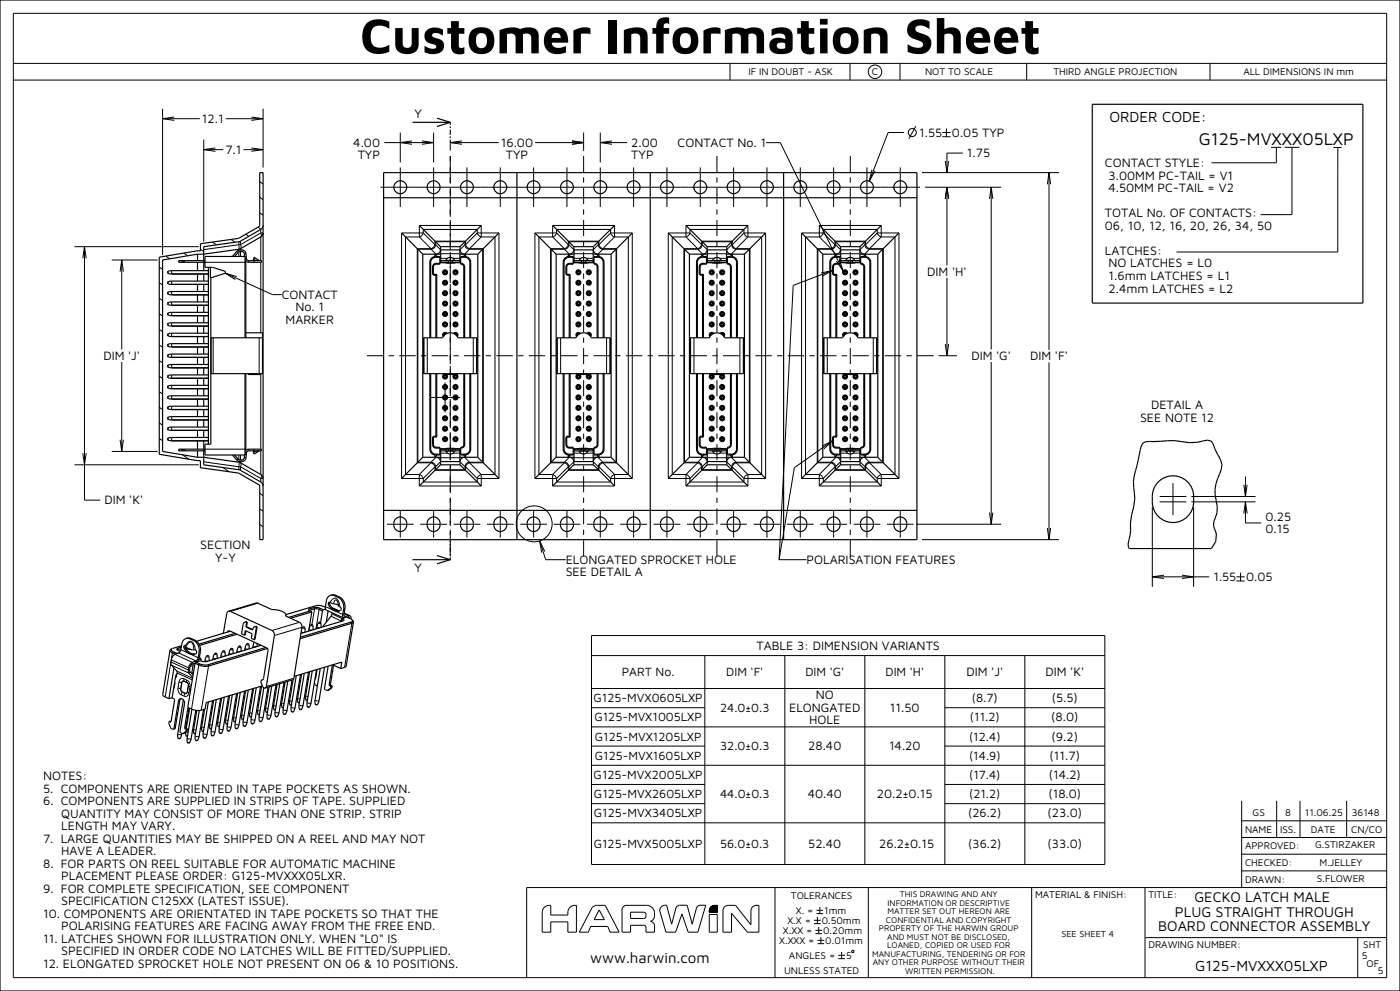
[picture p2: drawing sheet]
<svg xmlns="http://www.w3.org/2000/svg" width="420mm" height="297mm" viewBox="0 0 420 297" stroke-linecap="round" stroke-linejoin="round" font-family="sans-serif">
<defs><g id="words">
<text font-size="15" x="108.1" y="16">Customer Information Sheet</text>
<text font-size="5.3" x="359.7" y="43.3">G125-MVXXX05LXP</text>
<g font-size="4.5">
<text x="332.8" y="36.5">ORDER CODE:</text>
<text x="177.1" y="288.5">www.harwin.com</text>
<text x="358.5" y="291">G125-MVXXX05LXP</text>
</g>
<g font-size="4.3">
<text x="352.5" y="274.8">PLUG STRAIGHT THROUGH</text>
<text x="358.3" y="270.4">GECKO LATCH MALE</text>
<text x="347.4" y="279.1">BOARD CONNECTOR ASSEMBLY</text>
</g>
<g font-size="3.8">
<text x="124.3" y="35.4">Y</text>
<text x="60.6" y="36.8">12.1</text>
<text x="275.8" y="41">1.55</text>
<text x="285.6" y="41">0.05 TYP</text>
<text x="67.6" y="46.1">7.1</text>
<text x="106" y="44">4.00</text>
<text x="107.3" y="47.7">TYP</text>
<text x="150.2" y="44">16.00</text>
<text x="151.7" y="47.7">TYP</text>
<text x="189.4" y="44">2.00</text>
<text x="189.4" y="47.7">TYP</text>
<text x="203.3" y="44">CONTACT No. 1</text>
<text x="290.1" y="47.1">1.75</text>
<text x="331.5" y="50.2">CONTACT STYLE:</text>
<text x="332.6" y="53.9">3.00MM PC-TAIL = V1</text>
<text x="332.6" y="57.7">4.50MM PC-TAIL = V2</text>
<text x="331.5" y="65.2">TOTAL No. OF CONTACTS:</text>
<text x="331.5" y="68.9">06, 10, 12, 16, 20, 26, 34, 50</text>
<text x="331.5" y="76.4">LATCHES:</text>
<text x="278.2" y="82.6">DIM 'H'</text>
<text x="332.6" y="80.2">NO LATCHES = L0</text>
<text x="332.6" y="83.9">1.6mm LATCHES = L1</text>
<text x="84.5" y="89.5">CONTACT</text>
<text x="332.6" y="87.7">2.4mm LATCHES = L2</text>
<text x="88.7" y="93.3">No. 1</text>
<text x="85.7" y="97">MARKER</text>
<text x="31" y="107.9">DIM 'J'</text>
<text x="291.4" y="107.9">DIM 'G'</text>
<text x="309" y="108">DIM 'F'</text>
<text x="345.3" y="122.7">DETAIL A</text>
<text x="342" y="126.4">SEE NOTE 12</text>
<text x="31.3" y="151.1">DIM 'K'</text>
<text x="379.6" y="156.1">0.25</text>
<text x="379.6" y="159.9">0.15</text>
<text x="60.1" y="164.6">SECTION</text>
<text x="64.5" y="168.4">Y-Y</text>
<text x="124.3" y="171.5">Y</text>
<text x="169.7" y="169">ELONGATED SPROCKET HOLE</text>
<text x="169.7" y="172.7">SEE DETAIL A</text>
<text x="242" y="169">POLARISATION FEATURES</text>
<text x="364" y="174.1">1.55</text>
<text x="373.8" y="174.1">0.05</text>
<text x="226.9" y="194.7">TABLE 3: DIMENSION VARIANTS</text>
<text x="289.9" y="202.7">DIM 'J'</text>
<text x="313.6" y="202.7">DIM 'K'</text>
<text x="244.7" y="209.6">NO</text>
<text x="236.7" y="213.3">ELONGATED</text>
<text x="267" y="213.3">11.50</text>
<text x="315.5" y="210.5">(5.5)</text>
<text x="242.8" y="217.1">HOLE</text>
<text x="315.4" y="216.2">(8.0)</text>
<text x="315.5" y="222">(9.2)</text>
<text x="242.5" y="224.8">28.40</text>
<text x="266.7" y="224.8">14.20</text>
<text x="314.9" y="227.7">(11.7)</text>
<text x="12.9" y="233.8">NOTES:</text>
<text x="314.6" y="233.5">(14.2)</text>
<text x="12.9" y="237.5">5. COMPONENTS ARE ORIENTED IN TAPE POCKETS AS SHOWN.</text>
<text x="242.3" y="239.2">40.40</text>
<text x="263.1" y="239.2">20.2±0.15</text>
<text x="314.5" y="239.2">(18.0)</text>
<text x="12.9" y="241.3">6. COMPONENTS ARE SUPPLIED IN STRIPS OF TAPE. SUPPLIED</text>
<text x="18.4" y="245">QUANTITY MAY CONSIST OF MORE THAN ONE STRIP. STRIP</text>
<text x="314.3" y="245">(23.0)</text>
<text x="18.4" y="248.8">LENGTH MAY VARY.</text>
<text x="12.9" y="252.5">7. LARGE QUANTITIES MAY BE SHIPPED ON A REEL AND MAY NOT</text>
<text x="18.4" y="256.3">HAVE A LEADER.</text>
<text x="242.5" y="254.1">52.40</text>
<text x="263.8" y="254.1">26.2±0.15</text>
<text x="314.3" y="254.1">(33.0)</text>
<text x="12.9" y="260">8. FOR PARTS ON REEL SUITABLE FOR AUTOMATIC MACHINE</text>
<text x="18.4" y="263.8">PLACEMENT PLEASE ORDER: G125-MVXXX05LXR.</text>
<text x="12.9" y="267.5">9. FOR COMPLETE SPECIFICATION, SEE COMPONENT</text>
<text x="12.9" y="275">10. COMPONENTS ARE ORIENTATED IN TAPE POCKETS SO THAT THE</text>
<text x="18.4" y="271.3">SPECIFICATION C125XX (LATEST ISSUE).</text>
<text x="18.4" y="278.8">POLARISING FEATURES ARE FACING AWAY FROM THE FREE END.</text>
<text x="12.9" y="282.5">11. LATCHES SHOWN FOR ILLUSTRATION ONLY. WHEN &quot;L0&quot; IS</text>
<text x="18.4" y="286.3">SPECIFIED IN ORDER CODE NO LATCHES WILL BE FITTED/SUPPLIED.</text>
<text x="12.9" y="290">12. ELONGATED SPROCKET HOLE NOT PRESENT ON 06 &amp; 10 POSITIONS.</text>
</g>
<g font-size="3.7">
<text x="186.5" y="202.6">PART No.</text>
<text x="217.9" y="202.6">DIM 'F'</text>
<text x="241.6" y="202.6">DIM 'G'</text>
<text x="265.7" y="202.6">DIM 'H'</text>
<text x="178.1" y="210.4">G125-MVX0605LXP</text>
<text x="216" y="213.3">24.0±0.3</text>
<text x="291.6" y="210.4">(8.7)</text>
<text x="178.3" y="216.2">G125-MVX1005LXP</text>
<text x="178.4" y="221.9">G125-MVX1205LXP</text>
<text x="290.7" y="221.9">(12.4)</text>
<text x="291" y="216.2">(11.2)</text>
<text x="178.4" y="227.7">G125-MVX1605LXP</text>
<text x="216" y="224.8">32.0±0.3</text>
<text x="290.7" y="227.7">(14.9)</text>
<text x="178.1" y="233.4">G125-MVX2005LXP</text>
<text x="290.7" y="233.4">(17.4)</text>
<text x="178.2" y="239.2">G125-MVX2605LXP</text>
<text x="216" y="239.2">44.0±0.3</text>
<text x="290.7" y="239.2">(21.2)</text>
<text x="178.2" y="244.9">G125-MVX3405LXP</text>
<text x="290.5" y="244.9">(26.2)</text>
<text x="178.1" y="254.1">G125-MVX5005LXP</text>
<text x="216.1" y="254.1">56.0±0.3</text>
<text x="290.5" y="254.1">(36.2)</text>
</g>
<g font-size="3">
<text x="224.5" y="22.5">IF IN DOUBT - ASK</text>
<text x="261.5" y="22.5">C</text>
<text x="277.5" y="22.5">NOT TO SCALE</text>
<text x="316" y="22.5">THIRD ANGLE PROJECTION</text>
<text x="373" y="22.5">ALL DIMENSIONS IN mm</text>
<text x="375.8" y="244.5">GS</text>
<text x="385.5" y="244.7">8</text>
<text x="391.5" y="244.7">11.06.25</text>
<text x="405.5" y="244.7">36148</text>
<text x="373.5" y="249.5">NAME</text>
<text x="384" y="249.5">ISS.</text>
<text x="393.3" y="249.5">DATE</text>
<text x="405.4" y="249.6">CN/CO</text>
<text x="373.5" y="254.5">APPROVED:</text>
<text x="394.5" y="254.2">G.STIRZAKER</text>
<text x="373.5" y="259.5">CHECKED:</text>
<text x="395.9" y="259.6">M.JELLEY</text>
<text x="237.3" y="269.3">TOLERANCES</text>
<text x="310.5" y="269">MATERIAL &amp; FINISH:</text>
<text x="344.5" y="269">TITLE:</text>
<text x="373.5" y="264.5">DRAWN:</text>
<text x="395.1" y="264.3">S.FLOWER</text>
<text x="238.7" y="273.8">X. =</text>
<text x="247.3" y="273.8">1mm</text>
<text x="234.9" y="279.8">X.XX =</text>
<text x="236.2" y="276.8">X.X =</text>
<text x="246.5" y="276.8">0.50mm</text>
<text x="247" y="279.8">0.20mm</text>
<text x="233.8" y="282.8">X.XXX =</text>
<text x="236.7" y="287.3">ANGLES =</text>
<text x="247.6" y="282.8">0.01mm</text>
<text x="253.8" y="287.3">5</text>
<text x="344.5" y="284">DRAWING NUMBER:</text>
<text x="408.5" y="287.5">5</text>
<text x="409" y="284.1">SHT</text>
<text x="235.2" y="291.8">UNLESS STATED</text>
<text x="410" y="289.8">OF</text>
<text x="413.3" y="292">5</text>
</g>
<text font-size="2.7" x="318.4" y="280.8">SEE SHEET 4</text>
<g font-size="2.6">
<text x="270" y="268.9">THIS DRAWING AND ANY</text>
<text x="266.2" y="274">MATTER SET OUT HEREON ARE</text>
<text x="266.2" y="271.4">INFORMATION OR DESCRIPTIVE</text>
<text x="263.7" y="279.1">PROPERTY OF THE HARWIN GROUP</text>
<text x="265.8" y="276.5">CONFIDENTIAL AND COPYRIGHT</text>
<text x="266.2" y="281.6">AND MUST NOT BE DISCLOSED,</text>
<text x="261.6" y="286.7">MANUFACTURING, TENDERING OR FOR</text>
<text x="266.1" y="284.2">LOANED, COPIED OR USED FOR</text>
<text x="261.8" y="289.3">ANY OTHER PURPOSE WITHOUT THEIR</text>
<text x="271.6" y="291.8">WRITTEN PERMISSION.</text>
</g>
</g></defs>
<g fill="none" stroke="#000" stroke-width=".3">
<path d="M4 4h412v289h-412zM4 19h412M219 19v5M255 19v5M270 19v5M308 19v5M363 19v5M4 24h412M48.8 32.6v43.8M48.8 35.6h11.2M52.3 35.1l-3.5 .5 3.5 .5M67.7 35.6h11.2"/>
<path d="M75.4 35.1l3.5 .5-3.5 .5M78.9 32.6v17.6M120.1 39.7v9M130.1 39.7v9M175.1 39.7v5.5M180.1 39.7v9M271.2 39.7h-4.8l-5.6 14.6M274.7 37.8l-2.1 3.8M282.7 39.7h2.5M283.9 38.5v2.5M61.1 41.8v30.6M61.1 44.8h5.9"/>
<path d="M64.6 44.3l-3.5 .5 3.5 .5M73.1 44.8h5.8M75.4 44.3l3.5 .5-3.5 .5M77.9 59.1l1 .7M77.9 54.5l1 .7M115.3 42.7h14.8M123.6 42.2l-3.5 .5 3.5 .5M126.6 42.2l3.5 .5-3.5 .5M135.1 42.6v2.5M135.1 46.8v1.6M135.1 50.1v4.9M135.1 56.7v1.6"/>
<path d="M135.1 60v5M135.1 42.7h14.5M138.6 42.2l-3.5 .5 3.5 .5M160.6 42.7h14.5M171.6 42.2l3.5 .5-3.5 .5M180.1 42.7h8M183.6 42.2l-3.5 .5 3.5 .5M229.8 42.8h4.3l18.8 38.4M261.6 50.9l-.8 3.4 1.7-3.1M276.6 51.7h41.1M277.5 56.1h22.9M282.7 41h2.5"/>
<path d="M283.6 59.6l.5-3.5 .5 3.5M283.6 48.2l.5 3.5 .5-3.5M284.1 56.1v23.4M288.8 45.9h-4.7v5.8M296.9 59.6l.5-3.5 .5 3.5M297.4 56.1v48.6M314.2 55.2l.5-3.5 .5 3.5M314.7 51.7v53.2M381.3 44.2h3.1M382.9 44.2v4.6h-19.4M385.4 44.2h4.4M387.6 44.2v20.1h-9.4"/>
<path d="M400 44.2h2.5M401.3 44.2v31.3h-48.4M22.3 73.9h37.3M24.8 77.4l.5-3.5 .5 3.5M25.3 73.9v76h4.8M33.5 77.9h13.8M36.5 77.9v26.8M49.7 76.7l1.2 .9M55.1 75.8l1.2 .9M60.1 74.7l1 .7M61.5 78.6h12.2M63.7 72.5l1.2 .9"/>
<path d="M69.3 71.8l1.2 .8M71 75.3l.4 .4M71.7 73.3v1.6M71.7 73.3h.5M71.7 72.4v.9M71.7 75.5v1.4M71.7 73.3l-10.6 1.5M72 74.9v.5M72.2 73.3l.1 .8-.1 .8M72.2 72.3v1M72.2 75.4v1.5M72.6 74.9v.5"/>
<path d="M73.7 70.2l.9 .6M73.8 76l-.5 .1M73.9 77.4h-.2M74.7 78.1v.5M76.2 77.9l1.6 .2M77.4 68.1l.9 .6M77.9 63.8l1 .7M78.2 69.8l.2 .8-.2 .4v7.1M78.2 69.8h.7M78.2 69.8l-6 3.5M78.2 68.8v1M78.2 78.6v21.1"/>
<path d="M125.8 71h-4.1v71.2h4.1M125.8 71v-3.4h18.6v3.4M125.8 71l3.5 3.5M127 69.8l-.5 .8-.7 .4M127 69.8h-6.5v73.6h6.5M127 69.8v-1h16.2v1M127 69.8l3.5 3.5M129 78.6h.2M129.3 74.5h-4.1v64.2h4.1M129.3 74.7h-3.9v63.8h3.9M129.3 74.5v.2M129.3 74.7l1.5 1.5"/>
<path d="M129.8 80h.2M130.5 73.3l-.4 .8-.8 .4M130.5 73.3v-1h9.2v1M130.5 73.3h.2M130.7 73.3l-.4 1-1 .4M130.7 73.3v-.9h8.8v.9M130.7 73.3l1.4 1.5M130.7 76.9v.2M130.8 78.9v.3M132.2 77.4h2.1M132.2 76h5.8M133.6 78.7h2.9"/>
<path d="M133.8 77.9h2.5M134.6 78.6v.3M135.1 66.6v1.7M135.1 69.9v5M135.1 76.5v1.7M135.1 79.9v4.9M135.5 78.6v.3M135.9 77.4h2.1M138.3 78.9v.3M139.1 80h.3M139.5 76.9v.2M139.5 73.3l.4 1 1 .4"/>
<path d="M139.5 73.3l-1.5 1.5M139.5 73.3h.2M139.7 73.3l.4 .8 .8 .4M140.9 74.7l-1.5 1.5M140.9 74.5v.2M140.9 74.7h3.9v63.8h-3.9M140.9 74.5h4.1v64.2h-4.1M141 78.6h.2M143.2 69.8l.4 .8 .8 .4M143.2 69.8l-3.5 3.5M143.2 69.8h6.5v73.6h-6.5M144.4 71l-3.5 3.5"/>
<path d="M144.4 71h4.1v71.2h-4.1M165.8 71h-4.1v71.2h4.1M165.8 71v-3.4h18.6v3.4M165.8 71l3.5 3.5M167 69.8l-.5 .8-.7 .4M167 69.8h-6.5v73.6h6.5M167 69.8v-1h16.2v1M167 69.8l3.5 3.5M169 78.6h.2M169.3 74.5h-4.1v64.2h4.1M169.3 74.7h-3.9v63.8h3.9M169.3 74.5v.2"/>
<path d="M169.3 74.7l1.5 1.5M169.8 80h.2M170.5 73.3l-.4 .8-.8 .4M170.5 73.3v-1h9.2v1M170.5 73.3h.2M170.7 73.3l-.4 1-1 .4M170.7 73.3v-.9h8.8v.9M170.7 73.3l1.4 1.5M170.7 76.9v.2M170.8 78.9v.3M172.2 77.4h2.1M172.2 76h5.8"/>
<path d="M173.6 78.7h2.9M173.8 77.9h2.5M174.6 78.6v.3M175.5 78.6v.3M175.9 77.4h2.1M178.3 78.9v.3M179.1 80h.3M179.5 76.9v.2M179.5 73.3l.4 1 1 .4M179.5 73.3l-1.5 1.5M179.5 73.3h.2M179.7 73.3l.4 .8 .8 .4"/>
<path d="M180.9 74.7l-1.5 1.5M180.9 74.5h4.1v64.2h-4.1M180.9 74.7h3.9v63.8h-3.9M180.9 74.5v.2M181 78.6h.2M183.2 69.8l.4 .8 .8 .4M183.2 69.8l-3.5 3.5M183.2 69.8h6.5v73.6h-6.5M184.4 71l-3.5 3.5M184.4 71h4.1v71.2h-4.1M205.8 71h-4.1v71.2h4.1M205.8 71v-3.4h18.6v3.4"/>
<path d="M205.8 71l3.5 3.5M207 69.8l-.5 .8-.7 .4M207 69.8h-6.5v73.6h6.5M207 69.8v-1h16.2v1M207 69.8l3.5 3.5M209 78.6h.2M209.3 74.5h-4.1v64.2h4.1M209.3 74.7h-3.9v63.8h3.9M209.3 74.5v.2M209.3 74.7l1.5 1.5M209.8 80h.2M210.5 73.3l-.4 .8-.8 .4"/>
<path d="M210.5 73.3v-1h9.2v1M210.5 73.3h.2M210.7 73.3l-.4 1-1 .4M210.7 73.3v-.9h8.8v.9M210.7 73.3l1.4 1.5M210.7 76.9v.2M210.8 78.9v.3M212.2 77.4h2.1M212.2 76h5.8M213.6 78.7h2.9M213.8 77.9h2.5M214.6 78.6v.3"/>
<path d="M215.5 78.6v.3M215.9 77.4h2.1M218.3 78.9v.3M219.1 80h.3M219.5 76.9v.2M219.5 73.3l.4 1 1 .4M219.5 73.3l-1.5 1.5M219.5 73.3h.2M219.7 73.3l.4 .8 .8 .4M220.9 74.5h4.1v64.2h-4.1M220.9 74.7h3.9v63.8h-3.9M220.9 74.7l-1.5 1.5"/>
<path d="M220.9 74.5v.2M221 78.6h.2M223.2 69.8l.4 .8 .8 .4M223.2 69.8h6.5v73.6h-6.5M223.2 69.8l-3.5 3.5M224.4 71h4.1v71.2h-4.1M224.4 71l-3.5 3.5M245.8 71h-4.1v71.2h4.1M245.8 71v-3.4h18.6v3.4M245.8 71l3.5 3.5M247 69.8l-.5 .8-.7 .4M247 69.8h-6.5v73.6h6.5"/>
<path d="M247 69.8v-1h16.2v1M247 69.8l3.5 3.5M249 78.6h.2M249.3 74.5h-4.1v64.2h4.1M249.3 74.7h-3.9v63.8h3.9M249.3 74.5v.2M249.3 74.7l1.5 1.5M249.8 80h.2M250.5 73.3l-.4 .8-.8 .4M250.5 73.3h.2M250.5 73.3v-1h9.2v1M250.7 73.3l-.4 1-1 .4"/>
<path d="M250.7 73.3v-.9h8.8v.9M250.7 73.3l1.4 1.5M250.7 76.9v.2M250.8 78.9v.3M251.8 77.8l1.1 3.4-2-3M252.2 77.4h2.1M252.2 76h5.8M253.6 78.7h2.9M253.8 77.9h2.5M254.6 78.6v.3M255.5 78.6v.3M255.9 77.4h2.1"/>
<path d="M258.3 78.9v.3M259.1 80h.3M259.5 76.9v.2M259.5 73.3l.4 1 1 .4M259.5 73.3l-1.5 1.5M259.5 73.3h.2M259.7 73.3l.4 .8 .8 .4M260.9 74.5h4.1v64.2h-4.1M260.9 74.7h3.9v63.8h-3.9M260.9 74.7l-1.5 1.5M260.9 74.5v.2M261 78.6h.2"/>
<path d="M263.2 69.8l.4 .8 .8 .4M263.2 69.8h6.5v73.6h-6.5M263.2 69.8l-3.5 3.5M264.4 71h4.1v71.2h-4.1M264.4 71l-3.5 3.5M36 81.4l.5-3.5 .5 3.5M47.8 98.7l1 .7M47.8 94l1 .7M47.8 89.4l1 .7M47.8 84.7l1 .7M47.8 80l1 .7M62.5 80.1v53"/>
<path d="M67.6 81.9l14.1 6.4h2.8M71 82.9l-3.4-1 3 1.9M133 97.1h.1M133 94h.1M133 90.8v.1M133 87.7h.1M133 84.6h.1M133 81.5h.1M133 97.4h.1M133 94.2v.1M133 91.1h.1M133 88h.1"/>
<path d="M133 84.9h.1M133 81.7v.1M133 94.3h.1M133 91.2h.1M133 81.8h.1M133.1 93.9h-.1M133.1 90.8h-.1M133.1 84.5l-.1 .1M133.1 81.4h-.1M133.1 97h.1M133.1 87.6v.1M133.1 97.5h.1"/>
<path d="M133.1 91.2h.1M133.1 88.1h.1M133.1 81.8h.1M133.1 93.9h.1M133.1 90.8h.1M133.1 87.6h.1M133.1 84.5h.1M133.1 81.4h.1M133.1 90.7h.1M133.1 94.3h.1M133.1 85h.1M133.1 81.9h.1"/>
<path d="M133.1 94.4h.1M133.3 99.9h.1M133.3 96.8h.1M133.3 93.7h.1M133.3 90.5h.1M133.3 87.4h.1M133.3 84.3h.1M133.3 81.2h.1M133.3 97.7h.1M133.3 94.5v.1M133.3 91.4h.1M133.3 88.3h.1"/>
<path d="M133.3 85.2h.1M133.3 82v.1M133.3 94.5h.1M133.3 82h.1M133.3 94.6h.1M133.3 91.5h.1M133.3 82.1h.1M133.3 93.6h.1M133.3 81.1h.1M133.4 99.9h-.1M133.4 96.8h-.1M133.4 93.6h-.1"/>
<path d="M133.4 90.5h-.1M133.4 87.4h-.1M133.4 84.3h-.1M133.4 81.1h-.1M133.4 99.9h.1M133.4 96.7v.1M133.4 93.6h.1M133.4 90.5h.1M133.4 87.4h.1M133.4 84.2v.1M133.4 81.1h.1M133.4 97.7h.1"/>
<path d="M133.4 94.6h.1M133.4 91.5h.1M133.4 88.3v.1M133.4 85.2h.1M133.4 82.1h.1M133.7 97.7h.1M133.7 94.6h.1M133.7 91.5h.1M133.7 88.3v.1M133.7 85.2h.1M133.7 82.1h.1M133.7 99.9h.1"/>
<path d="M133.7 96.7v.1M133.7 93.6h.1M133.7 90.5h.1M133.7 87.4h.1M133.7 84.2v.1M133.7 81.1h.1M133.7 96.8h.1M133.7 88.3h.1M133.7 93.7h.1M133.7 84.3h.1M133.7 81.2h.1M133.7 91.4h.1"/>
<path d="M133.8 87.4h.1M133.8 90.5h.1M133.8 93.7h.1M133.8 81.2h.1M133.8 84.3h.1M133.8 96.8h.1M133.8 99.9h.1M133.8 97.7h.1M133.8 97.7h-.1M133.8 94.5v.1M133.8 94.5l-.1 .1M133.8 91.4h.1"/>
<path d="M133.8 91.4h-.1M133.8 88.3h.1M133.8 88.3h-.1M133.8 85.2h.1M133.8 85.2h-.1M133.8 82v.1M133.8 82l-.1 .1M134 97h.1M134 87.6h.1M134 91.2h.1M134 81.9h.1M134 90.8h.1"/>
<path d="M134 93.9h.1M134 81.4h.1M134 84.5h.1M134 88.1h.1M134 94.4h.1M134 85h.1M134 97.5h.1M134 87.6v.1M134 94.3h.1M134 81.8h.1M134 84.5v.1M134 97.4h.1"/>
<path d="M134 97v.1M134 87.7h.1M134 88v.1M134 84.9h.1M134 94.2v.1M134 91.1h.1M134 88h.1M134 81.7v.1M134 97.1h.1M134 94h.1M134 90.8v.1M134 84.6h.1"/>
<path d="M134 81.5h.1M134.1 99.9a.76 .76 0 0 0-1.1-.1 .76 .76 0 0 0 0 1.1M135.1 86.5v1.6M135.1 89.8v5M135.1 96.4v1.7M135.1 99.7v5M136 99.9a.76 .76 0 0 1 1.1-.1 .76 .76 0 0 1 .1 1.1M136.2 97.1h.1M136.2 94h.1M136.2 90.8v.1M136.2 87.7h.1M136.2 84.6h.1"/>
<path d="M136.2 81.5h.1M136.2 97.4h.1M136.2 94.2v.1M136.2 91.1h.1M136.2 88h.1M136.2 84.9h.1M136.2 81.7v.1M136.2 94.3h.1M136.2 91.2h.1M136.2 81.8h.1M136.2 93.9h.1M136.2 90.8h.1"/>
<path d="M136.2 84.5v.1M136.2 81.4h.1M136.2 97h.1M136.2 87.6v.1M136.2 97.5h.1M136.2 88.1h.1M136.2 87.6h.1M136.2 84.5h.1M136.2 90.7h.1M136.2 85h.1M136.2 81.9h.1M136.2 94.4h.1"/>
<path d="M136.4 99.9h.1M136.4 96.8h.1M136.4 93.7h.1M136.4 90.5h.1M136.4 87.4h.1M136.4 84.3h.1M136.4 81.2h.1M136.4 97.7h.1M136.4 94.5v.1M136.4 91.4h.1M136.4 88.3h.1M136.4 85.2h.1"/>
<path d="M136.4 82v.1M136.4 94.5h.1M136.4 82h.1M136.4 82.1h.1M136.4 94.6h.1M136.4 91.5h.1M136.5 99.9h-.1M136.5 96.8h-.1M136.5 93.6h-.1M136.5 90.5h-.1M136.5 87.4h-.1M136.5 84.3h-.1"/>
<path d="M136.5 81.1h-.1M136.5 99.9h.1M136.5 96.7v.1M136.5 93.6h.1M136.5 90.5h.1M136.5 87.4h.1M136.5 84.2v.1M136.5 81.1h.1M136.5 97.7h.1M136.5 94.6h.1M136.5 91.5h.1M136.5 88.3v.1"/>
<path d="M136.5 85.2h.1M136.5 82.1h.1M136.8 97.7h.1M136.8 94.6h.1M136.8 91.5h.1M136.8 88.3v.1M136.8 85.2h.1M136.8 82.1h.1M136.8 99.9h.1M136.8 96.7v.1M136.8 93.6h.1M136.8 90.5h.1"/>
<path d="M136.8 87.4h.1M136.8 84.2v.1M136.8 81.1h.1M136.8 96.8h.1M136.8 84.3h.1M136.8 88.3h.1M136.9 97.7h-.1M136.9 88.3h-.1M136.9 87.4h.1M136.9 84.3h.1M136.9 81.2h.1M136.9 85.2h.1"/>
<path d="M136.9 88.3h.1M136.9 91.4h.1M136.9 94.6h.1M136.9 82.1h.1M136.9 97.7h.1M136.9 90.5h.1M136.9 93.7h.1M136.9 96.8h.1M136.9 99.9h.1M136.9 94.5v.1M136.9 82v.1M137.1 87.6h.1"/>
<path d="M137.1 91.2h.1M137.1 81.9h.1M137.1 90.8h.1M137.1 93.9h.1M137.1 81.4h.1M137.1 84.5h.1M137.1 97h.1M137.1 88.1h.1M137.1 94.4h.1M137.1 85h.1M137.1 97.5h.1M137.1 90.7h.1"/>
<path d="M137.1 94.3h.1M137.1 81.8h.1M137.1 87.6v.1M137.1 84.5v.1M137.1 84.9h.1M137.1 97.4h.1M137.1 94.2v.1M137.1 91.1h.1M137.1 88h.1M137.1 81.7v.1M137.1 97.1h.1M137.1 94h.1"/>
<path d="M137.1 90.8v.1M137.1 87.7h.1M137.1 84.6h.1M137.1 81.5h.1M173 97.1h.1M173 94h.1M173 90.8v.1M173 87.7h.1M173 84.6h.1M173 81.5h.1M173 97.4h.1M173 94.2v.1"/>
<path d="M173 91.1h.1M173 88h.1M173 84.9h.1M173 81.7v.1M173 94.3h.1M173 91.2h.1M173 81.8h.1M173.1 97.4h.1M173.1 94.3h.1M173.1 93.9h-.1M173.1 91.2h.1M173.1 90.8h-.1"/>
<path d="M173.1 88.1h.1M173.1 84.9h.1M173.1 84.5l-.1 .1M173.1 81.8h.1M173.1 81.4h-.1M173.1 97h.1M173.1 93.9h.1M173.1 90.8h.1M173.1 87.6v.1M173.1 84.5h.1M173.1 81.4h.1M173.1 97.5h.1"/>
<path d="M173.1 87.6h.1M173.1 90.7h.1M173.1 85h.1M173.1 81.9h.1M173.1 94.4h.1M173.3 99.9h.1M173.3 96.8h.1M173.3 93.7h.1M173.3 90.5h.1M173.3 87.4h.1M173.3 84.3h.1M173.3 81.2h.1"/>
<path d="M173.3 97.7h.1M173.3 94.5v.1M173.3 91.4h.1M173.3 88.3h.1M173.3 85.2h.1M173.3 82v.1M173.3 82h.1M173.3 94.5h.1M173.3 94.6h.1M173.3 82.1h.1M173.4 99.9h.1M173.4 96.7v.1"/>
<path d="M173.4 93.6h.1M173.4 90.5h.1M173.4 87.4h.1M173.4 84.2v.1M173.4 81.1h.1M173.4 97.7h.1M173.4 94.6h.1M173.4 91.5h.1M173.4 88.3v.1M173.4 85.2h.1M173.4 82.1h.1M173.7 97.7h.1"/>
<path d="M173.7 94.6h.1M173.7 91.5h.1M173.7 88.3v.1M173.7 85.2h.1M173.7 82.1h.1M173.7 99.9h.1M173.7 96.7v.1M173.7 93.6h.1M173.7 90.5h.1M173.7 87.4h.1M173.7 84.2v.1M173.7 81.1h.1"/>
<path d="M173.7 96.8h.1M173.7 84.3h.1M173.7 88.3h.1M173.8 91.4h.1M173.8 88.3h.1M173.8 82.1h.1M173.8 85.2h.1M173.8 94.6h.1M173.8 97.7h.1M173.8 90.5h.1M173.8 87.4h.1M173.8 81.2h.1"/>
<path d="M173.8 84.3h.1M173.8 93.7h.1M173.8 96.8h.1M173.8 99.9h.1M173.8 94.5v.1M173.8 82v.1M174 97h.1M174 93.9h.1M174 90.7v.1M174 87.6h.1M174 84.5h.1M174 81.4h.1"/>
<path d="M174 91.2h.1M174 81.9h.1M174 90.8h.1M174 88.1h.1M174 85h.1M174 94.4h.1M174 97.5h.1M174 90.7h.1M174 94.3v.1M174 81.8v.1M174 94.3h.1M174 81.8h.1"/>
<path d="M174 87.6v.1M174 84.5v.1M174 84.9h.1M174 97.4h.1M174 94.2v.1M174 91.1h.1M174 88h.1M174 81.7v.1M174 97.1h.1M174 94h.1M174 90.8v.1M174 87.7h.1"/>
<path d="M174 84.6h.1M174 81.5h.1M174.1 99.9a.76 .76 0 0 0-1.1-.1 .76 .76 0 0 0 0 1.1M176 99.9a.76 .76 0 0 1 1.1-.1 .76 .76 0 0 1 .1 1.1M176.2 97.1h.1M176.2 94h.1M176.2 90.8v.1M176.2 87.7h.1M176.2 84.6h.1M176.2 81.5h.1M176.2 97.4h.1M176.2 94.2v.1"/>
<path d="M176.2 91.1h.1M176.2 88h.1M176.2 84.9h.1M176.2 81.7v.1M176.2 94.3h.1M176.2 91.2h.1M176.2 81.8h.1M176.2 93.9h.1M176.2 90.8h.1M176.2 84.5v.1M176.2 81.4h.1M176.2 97h.1"/>
<path d="M176.2 87.6v.1M176.2 97.5h.1M176.2 88.1h.1M176.2 87.6h.1M176.2 84.5h.1M176.2 90.7h.1M176.2 85h.1M176.2 81.9h.1M176.2 94.4h.1M176.4 99.9h.1M176.4 96.8h.1M176.4 93.7h.1"/>
<path d="M176.4 90.5h.1M176.4 87.4h.1M176.4 84.3h.1M176.4 81.2h.1M176.4 97.7h.1M176.4 94.5v.1M176.4 91.4h.1M176.4 88.3h.1M176.4 85.2h.1M176.4 82v.1M176.4 94.5h.1M176.4 82h.1"/>
<path d="M176.4 94.6h.1M176.4 91.5h.1M176.4 82.1h.1M176.4 93.6h.1M176.4 81.1h.1M176.5 99.9h-.1M176.5 96.8h-.1M176.5 93.6h-.1M176.5 90.5h-.1M176.5 87.4h-.1M176.5 84.3h-.1M176.5 81.1h-.1"/>
<path d="M176.5 99.9h.1M176.5 96.7v.1M176.5 93.6h.1M176.5 90.5h.1M176.5 87.4h.1M176.5 84.2v.1M176.5 81.1h.1M176.5 97.7h.1M176.5 94.6h.1M176.5 91.5h.1M176.5 88.3v.1M176.5 85.2h.1"/>
<path d="M176.5 82.1h.1M176.8 97.7h.1M176.8 94.6h.1M176.8 91.5h.1M176.8 88.3v.1M176.8 85.2h.1M176.8 82.1h.1M176.8 99.9h.1M176.8 96.7v.1M176.8 93.6h.1M176.8 90.5h.1M176.8 87.4h.1"/>
<path d="M176.8 84.2v.1M176.8 81.1h.1M176.8 96.8h.1M176.9 97.7h-.1M176.9 88.3h-.1M176.9 99.9h.1M176.9 96.8h.1M176.9 93.7h.1M176.9 90.5h.1M176.9 87.4h.1M176.9 84.3h.1M176.9 81.2h.1"/>
<path d="M176.9 97.7h.1M176.9 94.6h.1M176.9 91.4h.1M176.9 88.3h.1M176.9 85.2h.1M176.9 82.1h.1M176.9 94.5v.1M176.9 82v.1M177.1 87.6h.1M177.1 91.2h.1M177.1 81.9h.1M177.1 90.8h.1"/>
<path d="M177.1 84.5h.1M177.1 93.9h.1M177.1 97h.1M177.1 81.4h.1M177.1 88.1h.1M177.1 85h.1M177.1 94.4h.1M177.1 97.5h.1M177.1 90.7h.1M177.1 87.6v.1M177.1 94.3h.1M177.1 81.8h.1"/>
<path d="M177.1 84.5v.1M177.1 97.4h.1M177.1 97v.1M177.1 87.7h.1M177.1 88v.1M177.1 84.9h.1M177.1 94.2v.1M177.1 91.1h.1M177.1 88h.1M177.1 81.7v.1M177.1 97.1h.1M177.1 94h.1"/>
<path d="M177.1 90.8v.1M177.1 84.6h.1M177.1 81.5h.1M213 97.1h.1M213 94h.1M213 90.8v.1M213 87.7h.1M213 84.6h.1M213 81.5h.1M213 97.4h.1M213 94.2v.1M213 91.1h.1"/>
<path d="M213 88h.1M213 84.9h.1M213 81.7v.1M213 94.3h.1M213 91.2h.1M213 81.8h.1M213.1 93.9h-.1M213.1 90.8h-.1M213.1 84.5l-.1 .1M213.1 81.4h-.1M213.1 97h.1M213.1 87.6v.1"/>
<path d="M213.1 97.5h.1M213.1 91.2h.1M213.1 88.1h.1M213.1 81.8h.1M213.1 93.9h.1M213.1 90.8h.1M213.1 87.6h.1M213.1 84.5h.1M213.1 81.4h.1M213.1 90.7h.1M213.1 85h.1M213.1 94.3h.1"/>
<path d="M213.1 81.9h.1M213.1 94.4h.1M213.3 99.9h.1M213.3 96.8h.1M213.3 93.7h.1M213.3 90.5h.1M213.3 87.4h.1M213.3 84.3h.1M213.3 81.2h.1M213.3 97.7h.1M213.3 94.5v.1M213.3 91.4h.1"/>
<path d="M213.3 88.3h.1M213.3 85.2h.1M213.3 82v.1M213.3 82h.1M213.3 94.5h.1M213.3 94.6h.1M213.3 82.1h.1M213.3 91.5h.1M213.4 99.9h-.1M213.4 96.8h-.1M213.4 93.6h-.1M213.4 90.5h-.1"/>
<path d="M213.4 87.4h-.1M213.4 84.3h-.1M213.4 81.1h-.1M213.4 99.9h.1M213.4 96.7v.1M213.4 93.6h.1M213.4 90.5h.1M213.4 87.4h.1M213.4 84.2v.1M213.4 81.1h.1M213.4 97.7h.1M213.4 94.6h.1"/>
<path d="M213.4 91.5h.1M213.4 88.3v.1M213.4 85.2h.1M213.4 82.1h.1M213.7 97.7h.1M213.7 94.6h.1M213.7 91.5h.1M213.7 88.3v.1M213.7 85.2h.1M213.7 82.1h.1M213.7 99.9h.1M213.7 96.7v.1"/>
<path d="M213.7 93.6h.1M213.7 90.5h.1M213.7 87.4h.1M213.7 84.2v.1M213.7 81.1h.1M213.7 96.8h.1M213.7 84.3h.1M213.7 88.3h.1M213.8 88.3h.1M213.8 91.4h.1M213.8 85.2h.1M213.8 82.1h.1"/>
<path d="M213.8 97.7h.1M213.8 94.6h.1M213.8 87.4h.1M213.8 90.5h.1M213.8 84.3h.1M213.8 99.9h.1M213.8 81.2h.1M213.8 96.8h.1M213.8 93.7h.1M213.8 94.5v.1M213.8 82v.1M214 97h.1"/>
<path d="M214 87.6h.1M214 91.2h.1M214 81.9h.1M214 90.8h.1M214 84.5h.1M214 81.4h.1M214 93.9h.1M214 88.1h.1M214 85h.1M214 97.5h.1M214 94.4h.1M214 94.3h.1"/>
<path d="M214 81.8h.1M214 87.6v.1M214 84.5v.1M214 84.9h.1M214 97.4h.1M214 94.2v.1M214 91.1h.1M214 88h.1M214 81.7v.1M214 97.1h.1M214 94h.1M214 90.8v.1"/>
<path d="M214 87.7h.1M214 84.6h.1M214 81.5h.1M214.1 99.9a.76 .76 0 0 0-1.1-.1 .76 .76 0 0 0 0 1.1M216 99.9a.76 .76 0 0 1 1.1-.1 .76 .76 0 0 1 .1 1.1M216.2 97.1h.1M216.2 94h.1M216.2 90.8v.1M216.2 87.7h.1M216.2 84.6h.1M216.2 81.5h.1M216.2 97.4h.1"/>
<path d="M216.2 94.2v.1M216.2 91.1h.1M216.2 88h.1M216.2 84.9h.1M216.2 81.7v.1M216.2 94.3h.1M216.2 91.2h.1M216.2 81.8h.1M216.2 93.9h.1M216.2 90.8h.1M216.2 88.1h.1M216.2 84.5v.1"/>
<path d="M216.2 81.4h.1M216.2 97h.1M216.2 87.6v.1M216.2 84.5h.1M216.2 97.5h.1M216.2 87.6h.1M216.2 90.7h.1M216.2 85h.1M216.2 81.9h.1M216.2 94.4h.1M216.4 99.9h.1M216.4 96.8h.1"/>
<path d="M216.4 93.7h.1M216.4 90.5h.1M216.4 87.4h.1M216.4 84.3h.1M216.4 81.2h.1M216.4 97.7h.1M216.4 94.5v.1M216.4 91.4h.1M216.4 88.3h.1M216.4 85.2h.1M216.4 82v.1M216.4 94.5h.1"/>
<path d="M216.4 82h.1M216.4 82.1h.1M216.4 94.6h.1M216.4 91.5h.1M216.4 93.6h.1M216.5 99.9h.1M216.5 96.7v.1M216.5 93.6h.1M216.5 90.5h.1M216.5 87.4h.1M216.5 84.2v.1M216.5 81.1h.1"/>
<path d="M216.5 97.7h.1M216.5 94.6h.1M216.5 91.5h.1M216.5 88.3v.1M216.5 85.2h.1M216.5 82.1h.1M216.8 97.7h.1M216.8 94.6h.1M216.8 91.5h.1M216.8 88.3v.1M216.8 85.2h.1M216.8 82.1h.1"/>
<path d="M216.8 99.9h.1M216.8 96.7v.1M216.8 93.6h.1M216.8 90.5h.1M216.8 87.4h.1M216.8 84.2v.1M216.8 81.1h.1M216.8 96.8h.1M216.8 84.3h.1M216.9 97.7h-.1M216.9 94.6h-.1M216.9 91.5h-.1"/>
<path d="M216.9 88.3h-.1M216.9 85.2h-.1M216.9 82.1h-.1M216.9 87.4h.1M216.9 84.3h.1M216.9 81.2h.1M216.9 85.2h.1M216.9 88.3h.1M216.9 97.7h.1M216.9 94.6h.1M216.9 82.1h.1M216.9 91.4h.1"/>
<path d="M216.9 99.9h.1M216.9 96.8h.1M216.9 93.7h.1M216.9 90.5h.1M216.9 94.5v.1M216.9 82v.1M217.1 97h.1M217.1 93.9h.1M217.1 90.7v.1M217.1 87.6h.1M217.1 84.5h.1M217.1 81.4h.1"/>
<path d="M217.1 81.9h.1M217.1 91.2h.1M217.1 90.8h.1M217.1 88.1h.1M217.1 85h.1M217.1 97.5h.1M217.1 94.4h.1M217.1 90.7h.1M217.1 94.3v.1M217.1 81.8v.1M217.1 94.3h.1M217.1 81.8h.1"/>
<path d="M217.1 87.6v.1M217.1 84.5v.1M217.1 84.9h.1M217.1 97.4h.1M217.1 94.2v.1M217.1 91.1h.1M217.1 88h.1M217.1 81.7v.1M217.1 97.1h.1M217.1 94h.1M217.1 90.8v.1M217.1 87.7h.1"/>
<path d="M217.1 84.6h.1M217.1 81.5h.1M246.3 81.8l3.5-.8-3.1 1.8M249.8 81l-11.8 4.5-4.3 82.2M253 97.1h.1M253 94h.1M253 90.8v.1M253 87.7h.1M253 84.6h.1M253 81.5h.1M253 97.4h.1M253 94.2v.1"/>
<path d="M253 91.1h.1M253 88h.1M253 84.9h.1M253 81.7v.1M253 94.3h.1M253 91.2h.1M253 81.8h.1M253.1 93.9h-.1M253.1 90.8h-.1M253.1 84.5l-.1 .1M253.1 81.4h-.1M253.1 97h.1"/>
<path d="M253.1 87.6v.1M253.1 97.5h.1M253.1 91.2h.1M253.1 88.1h.1M253.1 81.8h.1M253.1 93.9h.1M253.1 90.8h.1M253.1 87.6h.1M253.1 84.5h.1M253.1 81.4h.1M253.1 90.7h.1M253.1 85h.1"/>
<path d="M253.1 94.3h.1M253.1 81.9h.1M253.1 94.4h.1M253.3 99.9h.1M253.3 96.8h.1M253.3 93.7h.1M253.3 90.5h.1M253.3 87.4h.1M253.3 84.3h.1M253.3 81.2h.1M253.3 97.7h.1M253.3 94.5v.1"/>
<path d="M253.3 91.4h.1M253.3 88.3h.1M253.3 85.2h.1M253.3 82v.1M253.3 82h.1M253.3 94.5h.1M253.3 94.6h.1M253.3 91.5h.1M253.3 82.1h.1M253.3 93.6h.1M253.3 81.1h.1M253.4 99.9h-.1"/>
<path d="M253.4 96.8h-.1M253.4 93.6h-.1M253.4 90.5h-.1M253.4 87.4h-.1M253.4 84.3h-.1M253.4 81.1h-.1M253.4 99.9h.1M253.4 96.7v.1M253.4 93.6h.1M253.4 90.5h.1M253.4 87.4h.1M253.4 84.2v.1"/>
<path d="M253.4 81.1h.1M253.4 97.7h.1M253.4 94.6h.1M253.4 91.5h.1M253.4 88.3v.1M253.4 85.2h.1M253.4 82.1h.1M253.7 97.7h.1M253.7 94.6h.1M253.7 91.5h.1M253.7 88.3v.1M253.7 85.2h.1"/>
<path d="M253.7 82.1h.1M253.7 99.9h.1M253.7 96.7v.1M253.7 93.6h.1M253.7 90.5h.1M253.7 87.4h.1M253.7 84.2v.1M253.7 81.1h.1M253.7 96.8h.1M253.7 88.3h.1M253.7 93.7h.1M253.7 84.3h.1"/>
<path d="M253.7 81.2h.1M253.7 91.4h.1M253.8 99.9h.1M253.8 81.2h.1M253.8 84.3h.1M253.8 87.4h.1M253.8 90.5h.1M253.8 93.7h.1M253.8 96.8h.1M253.8 97.7h.1M253.8 97.7h-.1M253.8 94.5v.1"/>
<path d="M253.8 94.5l-.1 .1M253.8 91.4h.1M253.8 91.4h-.1M253.8 88.3h.1M253.8 88.3h-.1M253.8 85.2h.1M253.8 85.2h-.1M253.8 82v.1M253.8 82l-.1 .1M254 97h.1M254 87.6h.1M254 81.9h.1"/>
<path d="M254 91.2h.1M254 81.4h.1M254 84.5h.1M254 90.8h.1M254 93.9h.1M254 85h.1M254 88.1h.1M254 94.4h.1M254 97.5h.1M254 87.6v.1M254 94.3h.1M254 81.8h.1"/>
<path d="M254 84.5v.1M254 97.4h.1M254 97v.1M254 87.7h.1M254 88v.1M254 84.9h.1M254 94.2v.1M254 91.1h.1M254 88h.1M254 81.7v.1M254 97.1h.1M254 94h.1"/>
<path d="M254 90.8v.1M254 84.6h.1M254 81.5h.1M254.1 99.9a.76 .76 0 0 0-1.1-.1 .76 .76 0 0 0 0 1.1M256 99.9a.76 .76 0 0 1 1.1-.1 .76 .76 0 0 1 .1 1.1M256.2 97.1h.1M256.2 94h.1M256.2 90.8v.1M256.2 87.7h.1M256.2 84.6h.1M256.2 81.5h.1M256.2 97.4h.1"/>
<path d="M256.2 94.2v.1M256.2 91.1h.1M256.2 88h.1M256.2 84.9h.1M256.2 81.7v.1M256.2 94.3h.1M256.2 91.2h.1M256.2 81.8h.1M256.2 93.9h.1M256.2 90.8h.1M256.2 84.5v.1M256.2 81.4h.1"/>
<path d="M256.2 97h.1M256.2 87.6v.1M256.2 97.5h.1M256.2 88.1h.1M256.2 87.6h.1M256.2 84.5h.1M256.2 90.7h.1M256.2 85h.1M256.2 81.9h.1M256.2 94.4h.1M256.4 99.9h.1M256.4 96.8h.1"/>
<path d="M256.4 93.7h.1M256.4 90.5h.1M256.4 87.4h.1M256.4 84.3h.1M256.4 81.2h.1M256.4 97.7h.1M256.4 94.5v.1M256.4 91.4h.1M256.4 88.3h.1M256.4 85.2h.1M256.4 82v.1M256.4 82h.1"/>
<path d="M256.4 94.5h.1M256.4 94.6h.1M256.4 91.5h.1M256.4 82.1h.1M256.5 99.9h-.1M256.5 96.8h-.1M256.5 93.6h-.1M256.5 90.5h-.1M256.5 87.4h-.1M256.5 84.3h-.1M256.5 81.1h-.1M256.5 99.9h.1"/>
<path d="M256.5 96.7v.1M256.5 93.6h.1M256.5 90.5h.1M256.5 87.4h.1M256.5 84.2v.1M256.5 81.1h.1M256.5 97.7h.1M256.5 94.6h.1M256.5 91.5h.1M256.5 88.3v.1M256.5 85.2h.1M256.5 82.1h.1"/>
<path d="M256.8 97.7h.1M256.8 94.6h.1M256.8 91.5h.1M256.8 88.3v.1M256.8 85.2h.1M256.8 82.1h.1M256.8 99.9h.1M256.8 96.7v.1M256.8 93.6h.1M256.8 90.5h.1M256.8 87.4h.1M256.8 84.2v.1"/>
<path d="M256.8 81.1h.1M256.8 96.8h.1M256.8 84.3h.1M256.8 88.3h.1M256.9 97.7h-.1M256.9 88.3h-.1M256.9 87.4h.1M256.9 84.3h.1M256.9 81.2h.1M256.9 85.2h.1M256.9 82.1h.1M256.9 88.3h.1"/>
<path d="M256.9 97.7h.1M256.9 91.4h.1M256.9 94.6h.1M256.9 99.9h.1M256.9 96.8h.1M256.9 90.5h.1M256.9 93.7h.1M256.9 94.5v.1M256.9 82v.1M257.1 87.6h.1M257.1 81.9h.1M257.1 91.2h.1"/>
<path d="M257.1 81.4h.1M257.1 84.5h.1M257.1 97h.1M257.1 90.8h.1M257.1 93.9h.1M257.1 88.1h.1M257.1 85h.1M257.1 97.5h.1M257.1 94.4h.1M257.1 90.7h.1M257.1 94.3h.1M257.1 81.8h.1"/>
<path d="M257.1 87.6v.1M257.1 84.5v.1M257.1 84.9h.1M257.1 97.4h.1M257.1 94.2v.1M257.1 91.1h.1M257.1 88h.1M257.1 81.7v.1M257.1 97.1h.1M257.1 94h.1M257.1 90.8v.1M257.1 87.7h.1"/>
<path d="M257.1 84.6h.1M257.1 81.5h.1M284.1 83.2v23.4M36.5 108.5v26.8M47.8 117.4l1 .7M47.8 112.7l1 .7M47.8 108.1l1 .7M47.8 103.4l1 .7M64 101.2v10.8M77 112v.2M77.8 101.2v10.8M78.2 112v22.6"/>
<path d="M127.2 101.2v10.8M128.2 101.2v10.8M133 119h.1M133 115.8v.1M133 112.7h.1M133 100.2h.1M133 119.2v.1M133 116.1h.1M133 113h.1M133 100.5h.1M133 119.3h.1M133 113l.1 .1"/>
<path d="M133 100.5l.1 .1M133.1 118.9h-.1M133.1 112.7h-.1M133.1 100.2h-.1M133.1 115.8h.1M133.1 119.3h.1M133.1 116.2h.1M133.1 100.6h.1M133.1 118.9h.1M133.1 112.6h.1M133.1 100.1h.1M133.1 115.7h.1"/>
<path d="M133.1 113.1h.1M133.1 119.4h.1M133.1 115.7v.1M133.1 112.2a.76 .76 0 0 0-.2 1.2 .76 .76 0 0 0 1.2 0 .76 .76 0 0 0-.1-1.2M133.3 118.7h.1M133.3 115.5h.1M133.3 112.4h.1M133.3 119.5v.1M133.3 116.4h.1M133.3 113.3h.1M133.3 119.5h.1M133.3 119.6h.1"/>
<path d="M133.3 116.5h.1M133.3 118.6h.1M133.4 118.6h-.1M133.4 115.5h-.1M133.4 112.4h-.1M133.4 118.6h.1M133.4 115.5h.1M133.4 112.4h.1M133.4 119.6h.1M133.4 116.5h.1M133.4 113.3v.1M133.7 119.6h.1"/>
<path d="M133.7 116.5h.1M133.7 113.3v.1M133.7 118.6h.1M133.7 115.5h.1M133.7 112.4h.1M133.7 118.7h.1M133.7 116.4h.1M133.7 113.3h.1M133.8 118.7h.1M133.8 115.5h.1M133.8 112.4h.1M133.8 119.5v.1"/>
<path d="M133.8 119.5l-.1 .1M133.8 116.4h.1M133.8 116.4h-.1M133.8 113.3h.1M133.8 113.3h-.1M134 115.7v.1M134 119.4h.1M134 118.9h.1M134 115.8h.1M134 112.6h.1M134 116.2h.1M134 113.1h.1"/>
<path d="M134 119.3h.1M134 112.6v.1M134 113v.1M134 119.2v.1M134 116.1h.1M134 113h.1M134 119h.1M134 115.8v.1M134 112.7h.1M135.1 106.3v1.7M135.1 109.6v5M135.1 116.3v1.6"/>
<path d="M135.1 119.6v4.9M136.2 119h.1M136.2 115.8v.1M136.2 112.7h.1M136.2 119.2v.1M136.2 116.1h.1M136.2 113h.1M136.2 119.3h.1M136.2 113v.1M136.2 118.9h.1M136.2 115.8h.1M136.2 116.2h.1"/>
<path d="M136.2 112.6h.1M136.2 115.7h.1M136.2 113.1h.1M136.2 119.4h.1M136.2 115.7v.1M136.4 118.7h.1M136.4 115.5h.1M136.4 112.4h.1M136.4 119.5v.1M136.4 116.4h.1M136.4 113.3h.1M136.4 119.5h.1"/>
<path d="M136.4 119.6h.1M136.4 116.5h.1M136.5 118.6h-.1M136.5 115.5h-.1M136.5 112.4h-.1M136.5 118.6h.1M136.5 115.5h.1M136.5 112.4h.1M136.5 119.6h.1M136.5 116.5h.1M136.5 113.3v.1M136.8 119.6h.1"/>
<path d="M136.8 116.5h.1M136.8 113.3v.1M136.8 118.6h.1M136.8 115.5h.1M136.8 112.4h.1M136.8 113.3h.1M136.9 116.5h-.1M136.9 119.6h.1M136.9 116.4h.1M136.9 113.3h.1M136.9 118.7h.1M136.9 115.5h.1"/>
<path d="M136.9 112.4h.1M136.9 119.5v.1M137.1 112.2a.76 .76 0 0 1 .1 1.2 .76 .76 0 0 1-1.1 0 .76 .76 0 0 1 .1-1.2M137.1 115.7v.1M137.1 119.4h.1M137.1 100.6h.1M137.1 118.9h.1M137.1 115.8h.1M137.1 112.6h.1M137.1 100.1h.1M137.1 116.2h.1M137.1 113.1h.1"/>
<path d="M137.1 119.3h.1M137.1 112.7h.1M137.1 100.2h.1M137.1 113v.1M137.1 100.5v.1M137.1 119.2v.1M137.1 116.1h.1M137.1 113h.1M137.1 100.5h.1M137.1 119h.1M137.1 115.8v.1M142 101.2v10.8"/>
<path d="M143 101.2v10.8M167.2 101.2v10.8M168.2 101.2v10.8M173 119h.1M173 115.8v.1M173 112.7h.1M173 100.2h.1M173 119.2v.1M173 116.1h.1M173 113h.1M173 100.5h.1M173 119.3h.1"/>
<path d="M173 113l.1 .1M173 100.5l.1 .1M173.1 119.3h.1M173.1 118.9h-.1M173.1 116.2h.1M173.1 113.1h.1M173.1 112.7h-.1M173.1 100.6h.1M173.1 100.2h-.1M173.1 118.9h.1M173.1 115.8h.1M173.1 112.6v.1"/>
<path d="M173.1 100.1v.1M173.1 112.6h.1M173.1 100.1h.1M173.1 115.7h.1M173.1 119.4h.1M173.1 115.7v.1M173.1 112.2a.76 .76 0 0 0-.2 1.2 .76 .76 0 0 0 1.2 0 .76 .76 0 0 0-.1-1.2M173.3 118.7h.1M173.3 115.5h.1M173.3 112.4h.1M173.3 119.5v.1M173.3 116.4h.1"/>
<path d="M173.3 113.3h.1M173.3 119.5h.1M173.3 119.6h.1M173.3 116.5h.1M173.4 118.6h.1M173.4 115.5h.1M173.4 112.4h.1M173.4 119.6h.1M173.4 116.5h.1M173.4 113.3v.1M173.7 119.6h.1M173.7 116.5h.1"/>
<path d="M173.7 113.3v.1M173.7 118.6h.1M173.7 115.5h.1M173.7 112.4h.1M173.7 113.3h.1M173.8 113.3h.1M173.8 116.4h.1M173.8 119.6h.1M173.8 112.4h.1M173.8 115.5h.1M173.8 118.7h.1M173.8 119.5v.1"/>
<path d="M174 118.9h.1M174 115.7v.1M174 112.6h.1M174 119.4h.1M174 115.8h.1M174 113.1h.1M174 116.2h.1M174 115.7h.1M174 119.3v.1M174 119.3h.1M174 112.7h.1M174 113v.1"/>
<path d="M174 119.2v.1M174 116.1h.1M174 113h.1M174 119h.1M174 115.8v.1M176.2 119h.1M176.2 115.8v.1M176.2 112.7h.1M176.2 119.2v.1M176.2 116.1h.1M176.2 113h.1M176.2 119.3h.1"/>
<path d="M176.2 113v.1M176.2 118.9h.1M176.2 115.8h.1M176.2 116.2h.1M176.2 112.6h.1M176.2 115.7h.1M176.2 113.1h.1M176.2 119.4h.1M176.2 115.7v.1M176.4 118.7h.1M176.4 115.5h.1M176.4 112.4h.1"/>
<path d="M176.4 119.5v.1M176.4 116.4h.1M176.4 113.3h.1M176.4 119.5h.1M176.4 119.6h.1M176.4 116.5h.1M176.4 118.6h.1M176.5 118.6h-.1M176.5 115.5h-.1M176.5 112.4h-.1M176.5 118.6h.1M176.5 115.5h.1"/>
<path d="M176.5 112.4h.1M176.5 119.6h.1M176.5 116.5h.1M176.5 113.3v.1M176.8 119.6h.1M176.8 116.5h.1M176.8 113.3v.1M176.8 118.6h.1M176.8 115.5h.1M176.8 112.4h.1M176.9 116.5h-.1M176.9 118.7h.1"/>
<path d="M176.9 115.5h.1M176.9 112.4h.1M176.9 119.6h.1M176.9 116.4h.1M176.9 113.3h.1M176.9 119.5v.1M177.1 112.2a.76 .76 0 0 1 .1 1.2 .76 .76 0 0 1-1.1 0 .76 .76 0 0 1 .1-1.2M177.1 115.7v.1M177.1 119.4h.1M177.1 100.6h.1M177.1 112.6h.1M177.1 115.8h.1"/>
<path d="M177.1 118.9h.1M177.1 100.1h.1M177.1 113.1h.1M177.1 116.2h.1M177.1 119.3h.1M177.1 112.6v.1M177.1 100.1v.1M177.1 113v.1M177.1 100.5v.1M177.1 119.2v.1M177.1 116.1h.1M177.1 113h.1"/>
<path d="M177.1 100.5h.1M177.1 119h.1M177.1 115.8v.1M177.1 112.7h.1M177.1 100.2h.1M182 101.2v10.8M183 101.2v10.8M207.2 101.2v10.8M208.2 101.2v10.8M213 119h.1M213 115.8v.1M213 112.7h.1"/>
<path d="M213 100.2h.1M213 119.2v.1M213 116.1h.1M213 113h.1M213 100.5h.1M213 119.3h.1M213 113l.1 .1M213 100.5l.1 .1M213.1 118.9h-.1M213.1 112.7h-.1M213.1 100.2h-.1M213.1 115.8h.1"/>
<path d="M213.1 119.3h.1M213.1 116.2h.1M213.1 100.6h.1M213.1 118.9h.1M213.1 112.6h.1M213.1 100.1h.1M213.1 115.7h.1M213.1 113.1h.1M213.1 119.4h.1M213.1 115.7v.1M213.1 112.2a.76 .76 0 0 0-.2 1.2 .76 .76 0 0 0 1.2 0 .76 .76 0 0 0-.1-1.2M213.3 118.7h.1"/>
<path d="M213.3 115.5h.1M213.3 112.4h.1M213.3 119.5v.1M213.3 116.4h.1M213.3 113.3h.1M213.3 119.5h.1M213.3 119.6h.1M213.3 116.5h.1M213.4 118.6h-.1M213.4 115.5h-.1M213.4 112.4h-.1M213.4 118.6h.1"/>
<path d="M213.4 115.5h.1M213.4 112.4h.1M213.4 119.6h.1M213.4 116.5h.1M213.4 113.3v.1M213.7 119.6h.1M213.7 116.5h.1M213.7 113.3v.1M213.7 118.6h.1M213.7 115.5h.1M213.7 112.4h.1M213.7 113.3h.1"/>
<path d="M213.8 113.3h.1M213.8 116.4h.1M213.8 119.6h.1M213.8 112.4h.1M213.8 115.5h.1M213.8 118.7h.1M213.8 119.5v.1M214 115.7v.1M214 119.4h.1M214 112.6h.1M214 115.8h.1M214 118.9h.1"/>
<path d="M214 113.1h.1M214 116.2h.1M214 119.3h.1M214 112.7h.1M214 113v.1M214 119.2v.1M214 116.1h.1M214 113h.1M214 119h.1M214 115.8v.1M216.2 119h.1M216.2 115.8v.1"/>
<path d="M216.2 112.7h.1M216.2 119.2v.1M216.2 116.1h.1M216.2 113h.1M216.2 119.3h.1M216.2 113v.1M216.2 118.9h.1M216.2 116.2h.1M216.2 113.1h.1M216.2 115.8h.1M216.2 112.6v.1M216.2 112.6h.1"/>
<path d="M216.2 115.7h.1M216.2 119.4h.1M216.2 115.7v.1M216.4 118.7h.1M216.4 115.5h.1M216.4 112.4h.1M216.4 119.5v.1M216.4 116.4h.1M216.4 113.3h.1M216.4 119.5h.1M216.4 119.6h.1M216.4 116.5h.1"/>
<path d="M216.5 118.6h.1M216.5 115.5h.1M216.5 112.4h.1M216.5 119.6h.1M216.5 116.5h.1M216.5 113.3v.1M216.8 119.6h.1M216.8 116.5h.1M216.8 113.3v.1M216.8 118.6h.1M216.8 115.5h.1M216.8 112.4h.1"/>
<path d="M216.9 119.6h-.1M216.9 116.5h-.1M216.9 113.3h-.1M216.9 113.3h.1M216.9 116.4h.1M216.9 119.6h.1M216.9 112.4h.1M216.9 115.5h.1M216.9 118.7h.1M216.9 119.5v.1M217.1 112.2a.76 .76 0 0 1 .1 1.2 .76 .76 0 0 1-1.1 0 .76 .76 0 0 1 .1-1.2M217.1 118.9h.1"/>
<path d="M217.1 115.7v.1M217.1 112.6h.1M217.1 100.1h.1M217.1 100.6h.1M217.1 119.4h.1M217.1 115.8h.1M217.1 113.1h.1M217.1 116.2h.1M217.1 115.7h.1M217.1 119.3v.1M217.1 119.3h.1M217.1 112.7h.1"/>
<path d="M217.1 100.2h.1M217.1 113v.1M217.1 100.5v.1M217.1 119.2v.1M217.1 116.1h.1M217.1 113h.1M217.1 100.5h.1M217.1 119h.1M217.1 115.8v.1M222 101.2v10.8M223 101.2v10.8M247.2 101.2v10.8"/>
<path d="M248.2 101.2v10.8M253 119h.1M253 115.8v.1M253 112.7h.1M253 100.2h.1M253 119.2v.1M253 116.1h.1M253 113h.1M253 100.5h.1M253 119.3h.1M253 113l.1 .1M253 100.5l.1 .1"/>
<path d="M253.1 118.9h-.1M253.1 112.7h-.1M253.1 100.2h-.1M253.1 115.8h.1M253.1 119.3h.1M253.1 116.2h.1M253.1 100.6h.1M253.1 118.9h.1M253.1 112.6h.1M253.1 100.1h.1M253.1 115.7h.1M253.1 113.1h.1"/>
<path d="M253.1 119.4h.1M253.1 115.7v.1M253.1 112.2a.76 .76 0 0 0-.2 1.2 .76 .76 0 0 0 1.2 0 .76 .76 0 0 0-.1-1.2M253.3 118.7h.1M253.3 115.5h.1M253.3 112.4h.1M253.3 119.5v.1M253.3 116.4h.1M253.3 113.3h.1M253.3 119.5h.1M253.3 119.6h.1M253.3 116.5h.1"/>
<path d="M253.3 118.6h.1M253.4 118.6h-.1M253.4 115.5h-.1M253.4 112.4h-.1M253.4 118.6h.1M253.4 115.5h.1M253.4 112.4h.1M253.4 119.6h.1M253.4 116.5h.1M253.4 113.3v.1M253.7 119.6h.1M253.7 116.5h.1"/>
<path d="M253.7 113.3v.1M253.7 118.6h.1M253.7 115.5h.1M253.7 112.4h.1M253.7 118.7h.1M253.7 116.4h.1M253.7 113.3h.1M253.8 112.4h.1M253.8 118.7h.1M253.8 115.5h.1M253.8 119.5v.1M253.8 119.5l-.1 .1"/>
<path d="M253.8 116.4h.1M253.8 116.4h-.1M253.8 113.3h.1M253.8 113.3h-.1M254 115.7v.1M254 119.4h.1M254 112.6h.1M254 118.9h.1M254 115.8h.1M254 113.1h.1M254 116.2h.1M254 119.3h.1"/>
<path d="M254 112.6v.1M254 113v.1M254 119.2v.1M254 116.1h.1M254 113h.1M254 119h.1M254 115.8v.1M254 112.7h.1M256.2 119h.1M256.2 115.8v.1M256.2 112.7h.1M256.2 119.2v.1"/>
<path d="M256.2 116.1h.1M256.2 113h.1M256.2 119.3h.1M256.2 113v.1M256.2 118.9h.1M256.2 115.8h.1M256.2 116.2h.1M256.2 112.6h.1M256.2 115.7h.1M256.2 113.1h.1M256.2 119.4h.1M256.2 115.7v.1"/>
<path d="M256.4 118.7h.1M256.4 115.5h.1M256.4 112.4h.1M256.4 119.5v.1M256.4 116.4h.1M256.4 113.3h.1M256.4 119.5h.1M256.4 116.5h.1M256.4 119.6h.1M256.5 118.6h-.1M256.5 115.5h-.1M256.5 112.4h-.1"/>
<path d="M256.5 118.6h.1M256.5 115.5h.1M256.5 112.4h.1M256.5 119.6h.1M256.5 116.5h.1M256.5 113.3v.1M256.8 119.6h.1M256.8 116.5h.1M256.8 113.3v.1M256.8 118.6h.1M256.8 115.5h.1M256.8 112.4h.1"/>
<path d="M256.8 113.3h.1M256.9 116.5h-.1M256.9 119.6h.1M256.9 116.4h.1M256.9 113.3h.1M256.9 118.7h.1M256.9 115.5h.1M256.9 112.4h.1M256.9 119.5v.1M257.1 112.2a.76 .76 0 0 1 .1 1.2 .76 .76 0 0 1-1.1 0 .76 .76 0 0 1 .1-1.2M257.1 115.7v.1M257.1 100.6h.1"/>
<path d="M257.1 119.4h.1M257.1 100.1h.1M257.1 118.9h.1M257.1 115.8h.1M257.1 112.6h.1M257.1 116.2h.1M257.1 113.1h.1M257.1 119.3h.1M257.1 112.7h.1M257.1 100.2h.1M257.1 113v.1M257.1 100.5v.1"/>
<path d="M257.1 119.2v.1M257.1 116.1h.1M257.1 113h.1M257.1 100.5h.1M257.1 119h.1M257.1 115.8v.1M262 101.2v10.8M263 101.2v10.8M281.6 106.6h5.5M283.6 103.1l.5 3.5 .5-3.5M297.4 108.5v48.6M314.7 108.6v53.1"/>
<path d="M22.3 139.3h37.3M24.8 135.8l.5 3.5 .5-3.5M33.5 135.3h13.8M36 131.8l.5 3.5 .5-3.5M47.8 136.1l.1 .1M47.8 131.4l1 .7M47.8 126.7l1 .7M47.8 122.1l1 .7M54.8 136.3l1.9 1.3M61.1 138.4l10.6 1.5M61.5 134.6h12.2M71.4 137.6l-.4 .3"/>
<path d="M71.7 138.3v1.6M71.7 139.9h.5M71.7 136.4v1.4M71.7 139.9v.9M72 137.8v.5M72.2 138.3l.1 .8-.1 .8M72.2 139.9l6 3.5M72.2 136.4v1.4M72.2 139.9v1.1M72.6 137.8v.5M73.3 137.1l.5 .1M73.7 135.8h.2"/>
<path d="M74.7 134.6v.5M77.8 135.2l-1.6 .1M78.2 135.1v7.1l.2 .4-.2 .8M129 134.6h.2M129.3 138.5l1 .4 .4 1M129.3 138.7l.8 .4 .4 .8M129.3 138.5v.2M129.3 138.7l-3.5 3.5M129.8 133.2h.2M130.5 139.9v1.1h9.2v-1.1M130.5 139.9h.2M130.5 139.9l-3.5 3.5"/>
<path d="M130.7 139.9v.9h8.8v-.9M130.7 136.1v.3M130.8 137l-1.5 1.5M130.8 134v.3M132.1 138.4l-1.4 1.5M132.2 137.2h5.8M132.2 135.8h2.1M133 131.5h.1M133 128.3v.1M133 125.2h.1M133 122.1h.1M133 131.7v.1"/>
<path d="M133 128.6h.1M133 125.5h.1M133 122.4h.1M133 131.8h.1M133 128.7h.1M133.1 131.4h-.1M133.1 128.3h-.1M133.1 122l-.1 .1M133.1 125.1v.1M133.1 128.7h.1M133.1 125.6h.1M133.1 131.4h.1"/>
<path d="M133.1 128.3h.1M133.1 125.1h.1M133.1 122h.1M133.1 128.2h.1M133.1 131.8h.1M133.1 122.5h.1M133.1 131.9h.1M133.3 131.2h.1M133.3 128h.1M133.3 124.9h.1M133.3 121.8h.1M133.3 132v.1"/>
<path d="M133.3 128.9h.1M133.3 125.8h.1M133.3 122.7h.1M133.3 132h.1M133.3 132.1h.1M133.3 129h.1M133.3 131.1h.1M133.4 131.1h-.1M133.4 128h-.1M133.4 124.9h-.1M133.4 121.8h-.1M133.4 131.1h.1"/>
<path d="M133.4 128h.1M133.4 124.9h.1M133.4 121.7v.1M133.4 132.1h.1M133.4 129h.1M133.4 125.8v.1M133.4 122.7h.1M133.6 134.5h2.9M133.7 132.1h.1M133.7 129h.1M133.7 125.8v.1M133.7 122.7h.1"/>
<path d="M133.7 131.1h.1M133.7 128h.1M133.7 124.9h.1M133.7 121.7v.1M133.7 125.8h.1M133.7 131.2h.1M133.7 121.8h.1M133.7 128.9h.1M133.8 131.2h.1M133.8 128h.1M133.8 124.9h.1M133.8 121.8h.1"/>
<path d="M133.8 132v.1M133.8 132l-.1 .1M133.8 128.9h.1M133.8 128.9h-.1M133.8 125.8h.1M133.8 125.8h-.1M133.8 122.7h.1M133.8 122.7h-.1M133.8 135.3h2.5M134 125.1h.1M134 128.7h.1M134 131.4h.1"/>
<path d="M134 128.3h.1M134 122h.1M134 131.9h.1M134 125.6h.1M134 122.5h.1M134 125.1v.1M134 131.8h.1M134 122v.1M134 125.2h.1M134 125.5v.1M134 122.4h.1M134 131.7v.1"/>
<path d="M134 128.6h.1M134 125.5h.1M134 131.5h.1M134 128.3v.1M134 122.1h.1M134.6 134.4v.2M135.1 126.2v1.7M135.1 129.5v5M135.1 136.1v1.7M135.1 139.4v5M135.5 134.4v.2M135.9 135.8h2.1"/>
<path d="M136.2 131.5h.1M136.2 128.3v.1M136.2 125.2h.1M136.2 122.1h.1M136.2 131.7v.1M136.2 128.6h.1M136.2 125.5h.1M136.2 122.4h.1M136.2 131.8h.1M136.2 128.7h.1M136.2 131.4h.1M136.2 128.3h.1"/>
<path d="M136.2 122v.1M136.2 125.1v.1M136.2 125.6h.1M136.2 125.1h.1M136.2 122h.1M136.2 128.2h.1M136.2 122.5h.1M136.2 131.9h.1M136.4 131.2h.1M136.4 128h.1M136.4 124.9h.1M136.4 121.8h.1"/>
<path d="M136.4 132v.1M136.4 128.9h.1M136.4 125.8h.1M136.4 122.7h.1M136.4 132h.1M136.4 132.1h.1M136.4 129h.1M136.5 131.1h-.1M136.5 128h-.1M136.5 124.9h-.1M136.5 121.8h-.1M136.5 131.1h.1"/>
<path d="M136.5 128h.1M136.5 124.9h.1M136.5 121.7v.1M136.5 132.1h.1M136.5 129h.1M136.5 125.8v.1M136.5 122.7h.1M136.8 132.1h.1M136.8 129h.1M136.8 125.8v.1M136.8 122.7h.1M136.8 131.1h.1"/>
<path d="M136.8 128h.1M136.8 124.9h.1M136.8 121.7v.1M136.8 121.8h.1M136.8 125.8h.1M136.9 125.8h-.1M136.9 132.1h.1M136.9 128.9h.1M136.9 125.8h.1M136.9 122.7h.1M136.9 131.2h.1M136.9 128h.1"/>
<path d="M136.9 124.9h.1M136.9 121.8h.1M136.9 132v.1M137.1 125.1h.1M137.1 128.7h.1M137.1 131.4h.1M137.1 128.3h.1M137.1 122h.1M137.1 131.9h.1M137.1 125.6h.1M137.1 122.5h.1M137.1 131.8h.1"/>
<path d="M137.1 125.1v.1M137.1 122v.1M137.1 122.4h.1M137.1 131.7v.1M137.1 128.6h.1M137.1 125.5h.1M137.1 131.5h.1M137.1 128.3v.1M137.1 125.2h.1M137.1 122.1h.1M138 138.4l1.5 1.5M138.3 134v.3"/>
<path d="M139.1 133.2h.3M139.4 137l1.5 1.5M139.5 136.1v.3M139.5 139.9h.2M139.7 139.9l3.5 3.5M140.9 138.5l-1 .4-.4 1M140.9 138.7l-.8 .4-.4 .8M140.9 138.7l3.5 3.5M140.9 138.5v.2M141 134.6h.2M169 134.6h.2M169.3 138.5l1 .4 .4 1"/>
<path d="M169.3 138.7l.8 .4 .4 .8M169.3 138.5v.2M169.3 138.7l-3.5 3.5M169.8 133.2h.2M170.5 139.9v1.1h9.2v-1.1M170.5 139.9h.2M170.5 139.9l-3.5 3.5M170.7 139.9v.9h8.8v-.9M170.7 136.1v.3M170.8 137l-1.5 1.5M170.8 134v.3M172.1 138.4l-1.4 1.5"/>
<path d="M172.2 137.2h5.8M172.2 135.8h2.1M173 131.5h.1M173 128.3v.1M173 125.2h.1M173 122.1h.1M173 131.7v.1M173 128.6h.1M173 125.5h.1M173 122.4h.1M173 131.8h.1M173 128.7h.1"/>
<path d="M173.1 131.8h.1M173.1 131.4h-.1M173.1 128.7h.1M173.1 128.3h-.1M173.1 125.6h.1M173.1 122.4h.1M173.1 122l-.1 .1M173.1 131.4h.1M173.1 128.3h.1M173.1 125.1v.1M173.1 122h.1M173.1 125.1h.1"/>
<path d="M173.1 128.2h.1M173.1 122.5h.1M173.1 131.9h.1M173.3 131.2h.1M173.3 128h.1M173.3 124.9h.1M173.3 121.8h.1M173.3 132v.1M173.3 128.9h.1M173.3 125.8h.1M173.3 122.7h.1M173.3 132h.1"/>
<path d="M173.3 132.1h.1M173.4 131.1h.1M173.4 128h.1M173.4 124.9h.1M173.4 121.7v.1M173.4 132.1h.1M173.4 129h.1M173.4 125.8v.1M173.4 122.7h.1M173.6 134.5h2.9M173.7 132.1h.1M173.7 129h.1"/>
<path d="M173.7 125.8v.1M173.7 122.7h.1M173.7 131.1h.1M173.7 128h.1M173.7 124.9h.1M173.7 121.7v.1M173.7 121.8h.1M173.7 125.8h.1M173.8 132.1h.1M173.8 122.7h.1M173.8 125.8h.1M173.8 128.9h.1"/>
<path d="M173.8 131.2h.1M173.8 121.8h.1M173.8 124.9h.1M173.8 128h.1M173.8 132v.1M173.8 135.3h2.5M174 131.4h.1M174 128.2v.1M174 125.1h.1M174 122h.1M174 128.7h.1M174 128.3h.1"/>
<path d="M174 131.9h.1M174 122.5h.1M174 125.6h.1M174 128.2h.1M174 131.8v.1M174 131.8h.1M174 125.1v.1M174 122v.1M174 122.4h.1M174 131.7v.1M174 128.6h.1M174 125.5h.1"/>
<path d="M174 131.5h.1M174 128.3v.1M174 125.2h.1M174 122.1h.1M174.6 134.4v.2M175.5 134.4v.2M175.9 135.8h2.1M176.2 131.5h.1M176.2 128.3v.1M176.2 125.2h.1M176.2 122.1h.1M176.2 131.7v.1"/>
<path d="M176.2 128.6h.1M176.2 125.5h.1M176.2 122.4h.1M176.2 131.8h.1M176.2 128.7h.1M176.2 131.4h.1M176.2 128.3h.1M176.2 122v.1M176.2 125.1v.1M176.2 125.6h.1M176.2 125.1h.1M176.2 122h.1"/>
<path d="M176.2 128.2h.1M176.2 122.5h.1M176.2 131.9h.1M176.4 131.2h.1M176.4 128h.1M176.4 124.9h.1M176.4 121.8h.1M176.4 132v.1M176.4 128.9h.1M176.4 125.8h.1M176.4 122.7h.1M176.4 132h.1"/>
<path d="M176.4 132.1h.1M176.4 129h.1M176.4 131.1h.1M176.5 131.1h-.1M176.5 128h-.1M176.5 124.9h-.1M176.5 121.8h-.1M176.5 131.1h.1M176.5 128h.1M176.5 124.9h.1M176.5 121.7v.1M176.5 132.1h.1"/>
<path d="M176.5 129h.1M176.5 125.8v.1M176.5 122.7h.1M176.8 132.1h.1M176.8 129h.1M176.8 125.8v.1M176.8 122.7h.1M176.8 131.1h.1M176.8 128h.1M176.8 124.9h.1M176.8 121.7v.1M176.9 125.8h-.1"/>
<path d="M176.9 131.2h.1M176.9 128h.1M176.9 124.9h.1M176.9 121.8h.1M176.9 132.1h.1M176.9 128.9h.1M176.9 125.8h.1M176.9 122.7h.1M176.9 132v.1M177.1 125.1h.1M177.1 128.7h.1M177.1 122h.1"/>
<path d="M177.1 128.3h.1M177.1 131.4h.1M177.1 122.5h.1M177.1 125.6h.1M177.1 131.9h.1M177.1 125.1v.1M177.1 131.8h.1M177.1 122v.1M177.1 125.2h.1M177.1 125.5v.1M177.1 122.4h.1M177.1 131.7v.1"/>
<path d="M177.1 128.6h.1M177.1 125.5h.1M177.1 131.5h.1M177.1 128.3v.1M177.1 122.1h.1M178 138.4l1.5 1.5M178.3 134v.3M179.1 133.2h.3M179.4 137l1.5 1.5M179.5 136.1v.3M179.5 139.9h.2M179.7 139.9l3.5 3.5"/>
<path d="M180.9 138.5l-1 .4-.4 1M180.9 138.7l-.8 .4-.4 .8M180.9 138.7l3.5 3.5M180.9 138.5v.2M181 134.6h.2M209 134.6h.2M209.3 138.5l1 .4 .4 1M209.3 138.7l.8 .4 .4 .8M209.3 138.5v.2M209.3 138.7l-3.5 3.5M209.8 133.2h.2M210.5 139.9v1.1h9.2v-1.1"/>
<path d="M210.5 139.9h.2M210.5 139.9l-3.5 3.5M210.7 139.9v.9h8.8v-.9M210.7 136.1v.3M210.8 137l-1.5 1.5M210.8 134v.3M212.1 138.4l-1.4 1.5M212.2 137.2h5.8M212.2 135.8h2.1M213 131.5h.1M213 128.3v.1M213 125.2h.1"/>
<path d="M213 122.1h.1M213 131.7v.1M213 128.6h.1M213 125.5h.1M213 122.4h.1M213 131.8h.1M213 128.7h.1M213.1 131.4h-.1M213.1 128.3h-.1M213.1 122l-.1 .1M213.1 125.1v.1M213.1 128.7h.1"/>
<path d="M213.1 125.6h.1M213.1 131.4h.1M213.1 128.3h.1M213.1 125.1h.1M213.1 122h.1M213.1 128.2h.1M213.1 122.5h.1M213.1 131.8h.1M213.1 131.9h.1M213.3 131.2h.1M213.3 128h.1M213.3 124.9h.1"/>
<path d="M213.3 121.8h.1M213.3 132v.1M213.3 128.9h.1M213.3 125.8h.1M213.3 122.7h.1M213.3 132h.1M213.3 132.1h.1M213.3 129h.1M213.4 131.1h-.1M213.4 128h-.1M213.4 124.9h-.1M213.4 121.8h-.1"/>
<path d="M213.4 131.1h.1M213.4 128h.1M213.4 124.9h.1M213.4 121.7v.1M213.4 132.1h.1M213.4 129h.1M213.4 125.8v.1M213.4 122.7h.1M213.6 134.5h2.9M213.7 132.1h.1M213.7 129h.1M213.7 125.8v.1"/>
<path d="M213.7 122.7h.1M213.7 131.1h.1M213.7 128h.1M213.7 124.9h.1M213.7 121.7v.1M213.7 121.8h.1M213.7 125.8h.1M213.8 122.7h.1M213.8 125.8h.1M213.8 128.9h.1M213.8 132.1h.1M213.8 121.8h.1"/>
<path d="M213.8 124.9h.1M213.8 128h.1M213.8 131.2h.1M213.8 132v.1M213.8 135.3h2.5M214 125.1h.1M214 128.7h.1M214 122h.1M214 128.3h.1M214 131.4h.1M214 122.5h.1M214 125.6h.1"/>
<path d="M214 131.9h.1M214 131.8h.1M214 125.1v.1M214 122v.1M214 122.4h.1M214 131.7v.1M214 128.6h.1M214 125.5h.1M214 131.5h.1M214 128.3v.1M214 125.2h.1M214 122.1h.1"/>
<path d="M214.6 134.4v.2M215.5 134.4v.2M215.9 135.8h2.1M216.2 131.5h.1M216.2 128.3v.1M216.2 125.2h.1M216.2 122.1h.1M216.2 131.7v.1M216.2 128.6h.1M216.2 125.5h.1M216.2 122.4h.1M216.2 131.8h.1"/>
<path d="M216.2 128.7h.1M216.2 131.4h.1M216.2 128.3h.1M216.2 125.6h.1M216.2 122v.1M216.2 125.1v.1M216.2 122h.1M216.2 125.1h.1M216.2 128.2h.1M216.2 122.5h.1M216.2 131.9h.1M216.4 131.2h.1"/>
<path d="M216.4 128h.1M216.4 124.9h.1M216.4 121.8h.1M216.4 132v.1M216.4 128.9h.1M216.4 125.8h.1M216.4 122.7h.1M216.4 132h.1M216.4 132.1h.1M216.5 131.1h.1M216.5 128h.1M216.5 124.9h.1"/>
<path d="M216.5 121.7v.1M216.5 132.1h.1M216.5 129h.1M216.5 125.8v.1M216.5 122.7h.1M216.8 132.1h.1M216.8 129h.1M216.8 125.8v.1M216.8 122.7h.1M216.8 131.1h.1M216.8 128h.1M216.8 124.9h.1"/>
<path d="M216.8 121.7v.1M216.8 121.8h.1M216.9 132.1h-.1M216.9 129h-.1M216.9 125.8h-.1M216.9 122.7h-.1M216.9 122.7h.1M216.9 125.8h.1M216.9 128.9h.1M216.9 132.1h.1M216.9 121.8h.1M216.9 124.9h.1"/>
<path d="M216.9 128h.1M216.9 131.2h.1M216.9 132v.1M217.1 131.4h.1M217.1 128.2v.1M217.1 125.1h.1M217.1 122h.1M217.1 128.7h.1M217.1 128.3h.1M217.1 122.5h.1M217.1 125.6h.1M217.1 131.9h.1"/>
<path d="M217.1 128.2h.1M217.1 131.8v.1M217.1 131.8h.1M217.1 125.1v.1M217.1 122v.1M217.1 122.4h.1M217.1 131.7v.1M217.1 128.6h.1M217.1 125.5h.1M217.1 131.5h.1M217.1 128.3v.1M217.1 125.2h.1"/>
<path d="M217.1 122.1h.1M218 138.4l1.5 1.5M218.3 134v.3M219.1 133.2h.3M219.4 137l1.5 1.5M219.5 136.1v.3M219.5 139.9h.2M219.7 139.9l3.5 3.5M220.9 138.5l-1 .4-.4 1M220.9 138.7l-.8 .4-.4 .8M220.9 138.7l3.5 3.5M220.9 138.5v.2"/>
<path d="M221 134.6h.2M246.6 133.7l3.2-1.6-2.6 2.4M249 134.6h.2M249.3 138.5l1 .4 .4 1M249.3 138.7l.8 .4 .4 .8M249.3 138.5v.2M249.3 138.7l-3.5 3.5M249.8 133.2h.2M249.8 132.1l-11.5 8.1-4.6 27.5M250.5 139.9v1.1h9.2v-1.1M250.5 139.9h.2M250.5 139.9l-3.5 3.5"/>
<path d="M250.7 139.9v.9h8.8v-.9M250.7 136.1v.3M250.8 137l-1.5 1.5M250.8 134v.3M252.1 138.4l-1.4 1.5M252.2 137.2h5.8M252.2 135.8h2.1M253 131.5h.1M253 128.3v.1M253 125.2h.1M253 122.1h.1M253 131.7v.1"/>
<path d="M253 128.6h.1M253 125.5h.1M253 122.4h.1M253 131.8h.1M253 128.7h.1M253.1 131.4h-.1M253.1 128.3h-.1M253.1 122l-.1 .1M253.1 125.1v.1M253.1 128.7h.1M253.1 125.6h.1M253.1 131.4h.1"/>
<path d="M253.1 128.3h.1M253.1 125.1h.1M253.1 122h.1M253.1 128.2h.1M253.1 131.8h.1M253.1 122.5h.1M253.1 131.9h.1M253.3 131.2h.1M253.3 128h.1M253.3 124.9h.1M253.3 121.8h.1M253.3 132v.1"/>
<path d="M253.3 128.9h.1M253.3 125.8h.1M253.3 122.7h.1M253.3 132h.1M253.3 132.1h.1M253.3 129h.1M253.3 131.1h.1M253.4 131.1h-.1M253.4 128h-.1M253.4 124.9h-.1M253.4 121.8h-.1M253.4 131.1h.1"/>
<path d="M253.4 128h.1M253.4 124.9h.1M253.4 121.7v.1M253.4 132.1h.1M253.4 129h.1M253.4 125.8v.1M253.4 122.7h.1M253.6 134.5h2.9M253.7 132.1h.1M253.7 129h.1M253.7 125.8v.1M253.7 122.7h.1"/>
<path d="M253.7 131.1h.1M253.7 128h.1M253.7 124.9h.1M253.7 121.7v.1M253.7 125.8h.1M253.7 131.2h.1M253.7 121.8h.1M253.7 128.9h.1M253.8 128h.1M253.8 131.2h.1M253.8 124.9h.1M253.8 121.8h.1"/>
<path d="M253.8 132v.1M253.8 132l-.1 .1M253.8 128.9h.1M253.8 128.9h-.1M253.8 125.8h.1M253.8 125.8h-.1M253.8 122.7h.1M253.8 122.7h-.1M253.8 135.3h2.5M254 125.1h.1M254 128.7h.1M254 128.3h.1"/>
<path d="M254 131.4h.1M254 122h.1M254 131.9h.1M254 125.6h.1M254 122.5h.1M254 125.1v.1M254 131.8h.1M254 122v.1M254 125.2h.1M254 125.5v.1M254 122.4h.1M254 131.7v.1"/>
<path d="M254 128.6h.1M254 125.5h.1M254 131.5h.1M254 128.3v.1M254 122.1h.1M254.6 134.4v.2M255.5 134.4v.2M255.9 135.8h2.1M256.2 131.5h.1M256.2 128.3v.1M256.2 125.2h.1M256.2 122.1h.1"/>
<path d="M256.2 131.7v.1M256.2 128.6h.1M256.2 125.5h.1M256.2 122.4h.1M256.2 131.8h.1M256.2 128.7h.1M256.2 131.4h.1M256.2 128.3h.1M256.2 122v.1M256.2 125.1v.1M256.2 125.6h.1M256.2 125.1h.1"/>
<path d="M256.2 122h.1M256.2 128.2h.1M256.2 122.5h.1M256.2 131.9h.1M256.4 131.2h.1M256.4 128h.1M256.4 124.9h.1M256.4 121.8h.1M256.4 132v.1M256.4 128.9h.1M256.4 125.8h.1M256.4 122.7h.1"/>
<path d="M256.4 132h.1M256.4 132.1h.1M256.4 129h.1M256.5 131.1h-.1M256.5 128h-.1M256.5 124.9h-.1M256.5 121.8h-.1M256.5 131.1h.1M256.5 128h.1M256.5 124.9h.1M256.5 121.7v.1M256.5 132.1h.1"/>
<path d="M256.5 129h.1M256.5 125.8v.1M256.5 122.7h.1M256.8 132.1h.1M256.8 129h.1M256.8 125.8v.1M256.8 122.7h.1M256.8 131.1h.1M256.8 128h.1M256.8 124.9h.1M256.8 121.7v.1M256.8 121.8h.1"/>
<path d="M256.8 125.8h.1M256.9 125.8h-.1M256.9 122.7h.1M256.9 132.1h.1M256.9 128.9h.1M256.9 125.8h.1M256.9 121.8h.1M256.9 131.2h.1M256.9 128h.1M256.9 124.9h.1M256.9 132v.1M257.1 125.1h.1"/>
<path d="M257.1 128.7h.1M257.1 122h.1M257.1 131.4h.1M257.1 128.3h.1M257.1 122.5h.1M257.1 131.9h.1M257.1 125.6h.1M257.1 131.8h.1M257.1 125.1v.1M257.1 122v.1M257.1 122.4h.1M257.1 131.7v.1"/>
<path d="M257.1 128.6h.1M257.1 125.5h.1M257.1 131.5h.1M257.1 128.3v.1M257.1 125.2h.1M257.1 122.1h.1M258 138.4l1.5 1.5M258.3 134v.3M259.1 133.2h.3M259.4 137l1.5 1.5M259.5 136.1v.3M259.5 139.9h.2"/>
<path d="M259.7 139.9l3.5 3.5M260.9 138.5l-1 .4-.4 1M260.9 138.7l-.8 .4-.4 .8M260.9 138.7l3.5 3.5M260.9 138.5v.2M261 134.6h.2M60.1 140l.2 .2M66.9 140.1l1.8 1.3M77.9 157.2l1 .7M77.9 152.5l1 .7M77.9 147.8l1 .7M78.2 143.4h.7"/>
<path d="M78.2 143.4v1.1M125.8 142.2l.7 .4 .5 .8M125.8 142.2v3.5h18.6v-3.5M127 143.4v1.1h16.2v-1.1M135.1 146.1v1.6M135.1 149.4v4.9M135.1 156v1.6M135.1 159.3v2.5M144.4 142.2l-.8 .4-.4 .8M165.8 142.2l.7 .4 .5 .8M165.8 142.2v3.5h18.6v-3.5M167 143.4v1.1h16.2v-1.1"/>
<path d="M184.4 142.2l-.8 .4-.4 .8M205.8 142.2l.7 .4 .5 .8M205.8 142.2v3.5h18.6v-3.5M207 143.4v1.1h16.2v-1.1M224.4 142.2l-.8 .4-.4 .8M245.8 142.2l.7 .4 .5 .8M245.8 142.2v3.5h18.6v-3.5M247 143.4v1.1h16.2v-1.1M264.4 142.2l-.8 .4-.4 .8M274.8 157.1h25.6M296.9 153.6l.5 3.5 .5-3.5M314.2 158.2l.5 3.5 .5-3.5"/>
<path d="M345.7 151.9v24M357.4 150.4h19.2M357.4 148.8h19.2M358.1 151.9v24M373.1 153.9l.5-3.5 .5 3.5M373.1 145.3l.5 3.5 .5-3.5M373.6 150.4v6.3h4.8M373.6 142.8v6M161.9 162.1l1.8 5.6h6M163.5 165.3l-1.6-3.2 .6 3.5M233.7 167.7h8.2M276.6 161.7h41.1"/>
<path d="M345.7 172.9h17.1M349.2 172.4l-3.5 .5 3.5 .5M354.6 172.4l3.5 .5-3.5 .5M370.9 172.9h2.5M370.9 174.1h2.5M372.2 171.6v2.5M51.3 198.4l5.2 2.4 .4-.1M51.4 197.8l5.2 2.4 .4-.2M51.5 199.4l5.2 2.3 .3-.5M52 195.3l-.3 .3-2.2 13.3M52.5 196.1l5.2 2.4-.1 .6M53.3 194.3l.2 .7"/>
<path d="M53.6 195.7l5.2 2.4-.1 .3M54.3 194.7l5.2 2.4 .3-.1M55.6 194.2l-.4 .1M55.7 193.5l.9-1.1 .9-.1 .7 .8 .4 1.7M55.9 193.7l.7-1 .8-.2 .5 .8 .2 1.4M58.6 194.8h.1M59.9 198.9l-.3 .4-2.1 13.2M62.4 199.2l.2 .4-2.2 13.2M69.1 189.1l-.8 .3M77.4 180.8l-8.3 2.4M89.8 186.5l-8.2 2.5M90.6 188l-8.3 2.5"/>
<path d="M94.2 182.1l.2 .4-.8 4.7M96 182.3l-.3 .3-.9 5.9M97 187.6l.3 .1M97.6 181.8l5.2 2.4 .4-.1M99 181.2l-.4 .1M99.1 180.5l.8-1.1 .9-.1 .8 .9 .3 1.7M99.3 184.7l3 1.4M99.6 184l3 1.4M99.8 182.3l1.6 .8M101.4 180.8l-.3-.7-.4-.3-.4 .3-.2 .9M102.7 185.4l-.3 .8M103.2 183.9l1.4 .6-.1 .6"/>
<path d="M103.3 184.6l.3 .1-.1 .4M105.4 186.4l.1 .4-2.1 13.2M177.4 190.5h154v68.6h-154zM177.4 196.5h154M211.4 196.5v62.6M235.4 196.5v62.6M259.4 196.5v62.6M283.4 196.5v62.6M307.4 196.5v62.6M53 201.1l4.8 2.2M53.1 201.7l4.6 2.1M53.4 206.2l.8 .2"/>
<path d="M53.4 206.2l.2 1.2 .8 .9M53.7 204.4l.8 .2M53.7 204.4l-.3 1.8M54.2 206.4l.1 .6 .4 .5M54.2 206.4h.1M54.3 206.4l.1 .6 .3 .4M54.4 208.3l.8 .3M54.5 204.6h.1M54.5 204.6l-.3 1.8M54.6 204.6l-.3 1.8M54.7 207.5l-.3 .8M54.7 207.5l.8 .3"/>
<path d="M54.7 207.4v.1M54.7 207.4l.8 .3M55.2 203.4l-1 .1-.5 .9M55.2 203.4v.7M55.2 203.4l.8 .4M55.2 204.1h-.4l-.3 .5M55.2 204.1v.1M55.2 204.1l.8 .4M55.2 204.2h-.4l-.2 .4M55.2 204.2l.8 .4M55.5 207.8l-.3 .8M55.5 207.7v.1"/>
<path d="M56 203.8l.8 .8 .2 1.3M56 203.8v.7M56 204.5l.4 .4 .1 .6M56 204.5v.1M56 204.6l.4 .3 .1 .6M56.2 207.3l-.3 .4h-.4M56.2 207.3h.1M56.2 207.3l-.2 .5h-.5M56.2 207.3l.5 .4M56.5 205.5h.1M56.5 205.5l-.3 1.8M56.5 205.5l.5 .4"/>
<path d="M56.7 207.7l-.6 .9h-.9M57 205.9l-.3 1.8M78.8 203.7h-.1M88.2 203.3l-8.3 2.4M177.4 206.3h154M177.4 212.1h34M177.4 217.8h154M283.4 212.1h48M177.4 223.6h34M177.4 229.3h154M177.4 235.1h34M283.4 223.6h48"/>
<path d="M283.4 235.1h48M177.4 240.8h34M177.4 246.6h154M283.4 240.8h48M372.5 240v26M372.5 256h43.5M372.5 251h43.5M372.5 246h43.5M383 240v11M390 240v11M404 240v11M163.3 271.9l.9-.5 1-.1v2.9h5.2a2.3 2.3 0 0 1 2.5-2.9v8.1h-2.5v-3.1h-5.2v3.1h-2.5v-6.2z"/>
<path d="M177.6 272l1.3-.7h2.7l4.2 8.1h-2.8l-.7-1.7h-5.1l-.7 1.7h-2.7zM179.8 272.7l1.5 2.9h-3.1zM187 271.7l.8-.4h6.2a2.58 2.58 0 0 1 2.3 2 2.58 2.58 0 0 1-1.1 2.8l.6 .3 .5 .6 .1 2.4h-2.6v-1.7l-.6-.4h-4v2.1h-2.6v-6.7zM189.2 273.4l4.2 .1 .4 .4v.9l-.5 .4-4.1 .1zM202.8 272l-1.3 5-1.5-5.7-1.4 .3-.5 .6-.2 .8M209 272l-1.3 5-1.6-5.7h-2.3l-.6 .3-.4 .5M209 272.1l.6-.7 2.1-.1-2.3 8.1h-2.9l-1.9-5.5-1.9 5.5h-2.9l-1.9-6.5M212.8 274.1h2.4v5.3h-2.4zM212.8 273.4h2.4M213.6 271.6l-.6 .6M213.8 271.5l-.9 .9M214 271.4l-1.2 1.2"/>
<path d="M214.2 271.4l-1.4 1.3M214.3 271.3l-1.5 1.5M214.4 271.3l-1.6 1.7M214.5 271.3l-1.7 1.8M214.6 271.3l-1.8 1.9M214.7 271.3l-1.9 2M214.8 271.3a1.77 1.77 0 0 0-2 2.1M214.8 271.3h.4M214.8 271.3l-2 2.1M214.9 271.3l-2.1 2.1M215 271.3l-2.1 2.1M215.1 271.3l-2.1 2.1"/>
<path d="M215.2 271.3v2.1M215.2 271.3l-2.1 2.1M215.2 271.4l-2 2M215.2 271.5l-1.9 1.9M215.2 271.6l-1.8 1.8M215.2 271.7l-1.7 1.7M215.2 271.8l-1.6 1.6M215.2 272l-1.4 1.4M215.2 272.1l-1.3 1.3M215.2 272.2l-1.2 1.2M215.2 272.3l-1.1 1.1M215.2 272.4l-1 1"/>
<path d="M215.2 272.5l-.9 .9M215.2 272.6l-.8 .8M215.2 272.7l-.7 .7M215.2 272.8l-.6 .6M215.2 272.9l-.5 .5M215.2 273l-.4 .4M215.2 273.1l-.3 .3M215.2 273.2l-.2 .2M215.2 273.3l-.1 .1M226.8 271.3h.9v8.1h-3.5l-4.7-5.7v5.7h-2.6v-6.4a1.59 1.59 0 0 1 1.6-1.7h2.2l4.6 5.8v-4.1a1.69 1.69 0 0 1 1.7-1.7M232.5 266v27M244.2 275.8h2"/>
<path d="M244.2 276.8h2M244.6 278.8h2M244.6 279.8h2M244.9 272.8h2M244.9 273.8h2M245.2 274.8v2M245.6 277.8v2M245.9 271.8v2M260.5 266v27M309.5 266v27M343.5 266v27M372.5 261h43.5"/>
<path d="M416 266h-258v27M245.3 281.8h2M245.3 282.8h2M246.3 280.8v2M251.5 286.3h2M251.5 287.3h2M252.5 285.3v2M255.7 284.8l.5 .2-.2 .5-.5-.2zM343.6 281h72.4M407.3 281v12"/>
<circle cx="262.5" cy="21.5" r="2.02"/>
<circle cx="273.7" cy="39.7" r="1.23"/>
<circle cx="133.5" cy="81.6" r=".76"/>
<circle cx="133.5" cy="84.7" r=".76"/>
<circle cx="133.5" cy="97.2" r=".76"/>
<circle cx="133.5" cy="94.1" r=".76"/>
<circle cx="133.5" cy="87.9" r=".76"/>
<circle cx="133.5" cy="91" r=".76"/>
<circle cx="136.6" cy="81.6" r=".76"/>
<circle cx="136.6" cy="84.7" r=".76"/>
<circle cx="136.6" cy="97.2" r=".76"/>
<circle cx="136.6" cy="94.1" r=".76"/>
<circle cx="136.6" cy="87.9" r=".76"/>
<circle cx="136.6" cy="91" r=".76"/>
<circle cx="173.5" cy="81.6" r=".76"/>
<circle cx="173.5" cy="84.7" r=".76"/>
<circle cx="173.5" cy="97.2" r=".76"/>
<circle cx="173.5" cy="94.1" r=".76"/>
<circle cx="173.5" cy="87.9" r=".76"/>
<circle cx="173.5" cy="91" r=".76"/>
<circle cx="176.6" cy="81.6" r=".76"/>
<circle cx="176.6" cy="84.7" r=".76"/>
<circle cx="176.6" cy="94.1" r=".76"/>
<circle cx="176.6" cy="97.2" r=".76"/>
<circle cx="176.6" cy="87.9" r=".76"/>
<circle cx="176.6" cy="91" r=".76"/>
<circle cx="213.5" cy="81.6" r=".76"/>
<circle cx="213.5" cy="84.7" r=".76"/>
<circle cx="213.5" cy="97.2" r=".76"/>
<circle cx="213.5" cy="94.1" r=".76"/>
<circle cx="213.5" cy="87.9" r=".76"/>
<circle cx="213.5" cy="91" r=".76"/>
<circle cx="216.6" cy="81.6" r=".76"/>
<circle cx="216.6" cy="84.7" r=".76"/>
<circle cx="216.6" cy="97.2" r=".76"/>
<circle cx="216.6" cy="94.1" r=".76"/>
<circle cx="216.6" cy="87.9" r=".76"/>
<circle cx="216.6" cy="91" r=".76"/>
<circle cx="253.5" cy="81.6" r=".76"/>
<circle cx="253.5" cy="84.7" r=".76"/>
<circle cx="253.5" cy="97.2" r=".76"/>
<circle cx="253.5" cy="94.1" r=".76"/>
<circle cx="253.5" cy="87.9" r=".76"/>
<circle cx="253.5" cy="91" r=".76"/>
<circle cx="256.6" cy="81.6" r=".76"/>
<circle cx="256.6" cy="84.7" r=".76"/>
<circle cx="256.6" cy="94.1" r=".76"/>
<circle cx="256.6" cy="97.2" r=".76"/>
<circle cx="256.6" cy="87.9" r=".76"/>
<circle cx="256.6" cy="91" r=".76"/>
<circle cx="133.5" cy="119.1" r=".76"/>
<circle cx="133.5" cy="116" r=".76"/>
<circle cx="136.6" cy="119.1" r=".76"/>
<circle cx="136.6" cy="116" r=".76"/>
<circle cx="173.5" cy="119.1" r=".76"/>
<circle cx="173.5" cy="116" r=".76"/>
<circle cx="176.6" cy="119.1" r=".76"/>
<circle cx="176.6" cy="116" r=".76"/>
<circle cx="213.5" cy="119.1" r=".76"/>
<circle cx="213.5" cy="116" r=".76"/>
<circle cx="216.6" cy="119.1" r=".76"/>
<circle cx="216.6" cy="116" r=".76"/>
<circle cx="253.5" cy="119.1" r=".76"/>
<circle cx="253.5" cy="116" r=".76"/>
<circle cx="256.6" cy="119.1" r=".76"/>
<circle cx="256.6" cy="116" r=".76"/>
<circle cx="133.5" cy="125.4" r=".76"/>
<circle cx="133.5" cy="128.5" r=".76"/>
<circle cx="133.5" cy="131.6" r=".76"/>
<circle cx="133.5" cy="122.2" r=".76"/>
<circle cx="136.6" cy="125.4" r=".76"/>
<circle cx="136.6" cy="128.5" r=".76"/>
<circle cx="136.6" cy="131.6" r=".76"/>
<circle cx="136.6" cy="122.2" r=".76"/>
<circle cx="173.5" cy="125.4" r=".76"/>
<circle cx="173.5" cy="128.5" r=".76"/>
<circle cx="173.5" cy="131.6" r=".76"/>
<circle cx="173.5" cy="122.2" r=".76"/>
<circle cx="176.6" cy="125.4" r=".76"/>
<circle cx="176.6" cy="128.5" r=".76"/>
<circle cx="176.6" cy="131.6" r=".76"/>
<circle cx="176.6" cy="122.2" r=".76"/>
<circle cx="213.5" cy="125.4" r=".76"/>
<circle cx="213.5" cy="128.5" r=".76"/>
<circle cx="213.5" cy="131.6" r=".76"/>
<circle cx="213.5" cy="122.2" r=".76"/>
<circle cx="216.6" cy="125.4" r=".76"/>
<circle cx="216.6" cy="128.5" r=".76"/>
<circle cx="216.6" cy="131.6" r=".76"/>
<circle cx="216.6" cy="122.2" r=".76"/>
<circle cx="253.5" cy="125.4" r=".76"/>
<circle cx="253.5" cy="128.5" r=".76"/>
<circle cx="253.5" cy="131.6" r=".76"/>
<circle cx="253.5" cy="122.2" r=".76"/>
<circle cx="256.6" cy="125.4" r=".76"/>
<circle cx="256.6" cy="128.5" r=".76"/>
<circle cx="256.6" cy="131.6" r=".76"/>
<circle cx="256.6" cy="122.2" r=".76"/>
<circle cx="160.2" cy="157" r="5.4"/>
</g>
<g fill="none" stroke="#000" stroke-width=".35">
<path d="M0 0h420v297h-420zM123.8 36.7h11.3v.7M131.1 35.4l4 1.3-4 1.2M135.1 37.9v.5M135.1 38.9v1.5M327.7 31.3h81.2v59.5h-81.2zM115.1 59.3h160M135.1 40.9v.5M135.1 41.9v.7M47.8 77.1l12.3-1.9v-2.1l11.5-1.7 6.1-3.5 .2-.3v-15.9h1v110h-1v-16l-.2-.4-6.1-3.5-11.5-1.6v-2.2l-12.3-1.9zM59.2 76.2l-10.4 1.7v57.4l10.4 1.7M59.2 76.2v1.9"/>
<path d="M59.2 78.6v2.5M61.1 78.6v2.5M72 74.9l-1 .4M72 75.4l-.6 .3M72.6 74.9l.9 .5 .3 .6M72.6 75.4l.5 .2 .2 .5M73.5 76.9h-12v3.2h2.2l3.9 1.2v.6l-4.5 1.4v-3.2M73.5 76.9v24.3M73.5 76.9l.2 .2v24.1M73.7 78.2l1 .4M73.9 77.4l.2 .5 .6 .2M76 78l.1 .1"/>
<path d="M76 77.6h.1M76 77.6v.4M76.2 77.7v.2M76.2 77.7l-.2 .3M76.2 77.9v.2M76.2 77.9l-.1 .2M76.2 78.1h.1M76.3 78.1h.1M76.3 77.2l-.1 .5M76.3 77.2l-.3 .4M76.3 77.2l1.5 .9M78.9 67.6l-.2 .7-.5 .5-6.2 3.6-10.9 1.5v4.2"/>
<path d="M78.9 69.8l-.2 .7-.5 .5-6.4 3.7-10.7 1.5h-1.9M120.5 69.8l6.3 6.4M125.8 67.6l6.3 6.3M126.8 76.2v60.8M126.8 76.2h5.4M131.1 76.9l-.6-.7v.7M132 78.9l-1.5 .1-.7 .7v2.5h1.2M132 77.1a2.29 2.29 0 0 0-2.5 .6l-.3 .9v22.6M132 78.7h1.6M132 78.1h.2M132 77.9h.2M132.1 73.9l-.1 1.6-.5 .5-.7 .2"/>
<path d="M132.1 73.9h5.9M132.2 76v-1.1h5.8v1.1M132.2 77.4v1.2h-.2M133.3 78.6l.3 .1M133.5 78.1l.8-.7 .8-.2 .7 .2 .8 .7M133.6 78.7h2.9M136.5 78.7h1.7M136.9 78.6l-.4 .1M138 77.4v.7h.2M138 78.6h.2M138 77.9h.2M138 76.2h5.3"/>
<path d="M138 78.1v.5M138 73.9l.2 1.6 .5 .5 .7 .2M138.2 78.9l.8 .2 .4 .9v21.2M138.2 77.1a2.29 2.29 0 0 1 2.5 .6l.3 .9v22.6M139.1 76.9l.6-.7v.7M143.3 76.2v60.8M144.4 67.6l-6.4 6.3M149.7 69.8l-6.4 6.4M160.5 69.8l6.3 6.4M165.8 67.6l6.3 6.3M166.8 76.2v60.8M166.8 76.2h5.4"/>
<path d="M171.1 76.9l-.6-.7v.7M172 78.9l-1.5 .1-.7 .7v2.5h1.2M172 77.1a2.29 2.29 0 0 0-2.5 .6l-.3 .9v22.6M172 78.7h1.6M172 78.1h.2M172 77.9h.2M172.1 73.9l-.1 1.6-.5 .5-.7 .2M172.1 73.9h5.9M172.2 76v-1.1h5.8v1.1M172.2 77.4v1.2h-.2M173.3 78.6l.3 .1M173.5 78.1l.8-.7 .8-.2 .7 .2 .8 .7"/>
<path d="M173.6 78.7h2.9M176.5 78.7h1.7M176.9 78.6l-.4 .1M178 77.4v1.2h.2M178 78.1h.2M178 77.9h.2M178 76.2h5.3M178 73.9l.2 1.6 .5 .5 .7 .2M178.2 78.9l.8 .2 .4 .9v21.2M178.2 77.1a2.29 2.29 0 0 1 2.5 .6l.3 .9v22.6M179.1 76.9l.6-.7v.7M183.3 76.2v60.8"/>
<path d="M184.4 67.6l-6.4 6.3M189.7 69.8l-6.4 6.4M200.5 69.8l6.3 6.4M205.8 67.6l6.3 6.3M206.8 76.2v60.8M206.8 76.2h5.4M211.1 76.9l-.6-.7v.7M212 78.9l-1.5 .1-.7 .7v2.5h1.2M212 77.1a2.29 2.29 0 0 0-2.5 .6l-.3 .9v22.6M212 78.7h1.6M212 78.1h.2M212 77.9h.2"/>
<path d="M212.1 73.9l.1 2.1M212.1 73.9h5.9M212.2 77.4v1.2h-.2M213.3 78.6l.3 .1M213.5 78.1l.8-.7 .8-.2 .7 .2 .8 .7M213.6 78.7h2.9M216.5 78.7h1.7M216.9 78.6l-.4 .1M218 76v-1.1l-5.9-.1-.4 1-.9 .4M218 77.4v1.2h.2M218 78.1h.2M218 77.9h.2"/>
<path d="M218 76.2h5.3M218 73.9l.2 1.6 .5 .5 .7 .2M218.2 78.9l.8 .2 .4 .9v21.2M218.2 77.1a2.29 2.29 0 0 1 2.5 .6l.3 .9v22.6M219.1 76.9l.6-.7v.7M223.3 76.2v60.8M224.4 67.6l-6.4 6.3M229.7 69.8l-6.4 6.4M240.5 69.8l6.3 6.4M245.8 67.6l6.3 6.3M246.8 76.2h5.4M246.8 76.2v60.8"/>
<path d="M251.1 76.9l-.6-.7v.7M252 78.9l-1.5 .1-.7 .7v2.5h1.2M252 77.1a2.29 2.29 0 0 0-2.5 .6l-.3 .9v22.6M252 78.7h1.6M252 78.1h.2M252 77.9h.2M252.1 73.9l-.1 1.6-.5 .5-.7 .2M252.1 73.9h5.9M252.2 77.4v1.2h-.2M252.2 76v-1.1h5.8v1.1M253.3 78.6l.3 .1M253.5 78.1l.8-.7 .8-.2 .7 .2 .8 .7"/>
<path d="M253.6 78.7h2.9M256.5 78.7h1.7M256.9 78.6l-.4 .1M258 78.6h.2M258 77.4v.7h.2M258 77.9h.2M258 76.2h5.3M258 78.1v.5M258 73.9l.2 1.6 .5 .5 .7 .2M258.2 78.9l.8 .2 .4 .9v21.2M258.2 77.1a2.29 2.29 0 0 1 2.5 .6l.3 .9v22.6M259.1 76.9l.6-.7v.7"/>
<path d="M263.3 76.2v60.8M264.4 67.6l-6.4 6.3M269.7 69.8l-6.4 6.4M51.5 97.7h11M51.5 94.6h11M51.5 91.5h11M51.5 88.4h11M51.5 85.2h11M51.5 82.1h11M59.2 82.1v2.1M59.2 85.2v2.2M59.2 88.4v2.1"/>
<path d="M59.2 91.5v2.1M59.2 94.6v2.1M59.2 97.7v2.2M61.1 82.1v2.1M61.1 85.2v2.2M61.1 88.4v2.1M61.1 91.5v2.1M61.1 94.6v2.1M61.1 97.7v2.2M62.5 80.1v53M63.2 83.3v49.8h-1.7v3.3h12M130.8 82.5h-.8v-2.5a.83 .83 0 0 1 .8-.8h1.2v-2.3a2.23 2.23 0 0 0-3 1.2v23.1"/>
<path d="M130.8 82.5v18.7M131 82.2v19M131 82.2l-.2 .3M133 97.1h.1M133 94h.1M133 90.8v.1M133 87.7h.1M133 84.6h.1M133 81.5h.1M133 97.4h.1M133 94.2h.1M133 91.1h.1"/>
<path d="M133 88h.1M133 84.9h.1M133 81.7h.1M133.4 99.9h.1M133.4 96.7v.1M133.4 93.6h.1M133.4 90.5h.1M133.4 87.4h.1M133.4 84.2v.1M133.4 81.1h.1M133.4 97.7h.1M133.4 94.6h.1"/>
<path d="M133.4 91.5h.1M133.4 88.3v.1M133.4 85.2h.1M133.4 82.1h.1M133.6 97.7h.1M133.6 94.6h.1M133.6 91.5h.1M133.6 88.3l.1 .1M133.6 85.2h.1M133.6 82.1h.1M133.7 99.9h-.1M133.7 96.7l-.1 .1"/>
<path d="M133.7 93.6h-.1M133.7 90.5h-.1M133.7 87.4h-.1M133.7 84.2l-.1 .1M133.7 81.1h-.1M134 97.4h.1M134 94.2h.1M134 91.1h.1M134 88h.1M134 84.9h.1M134 81.7h.1M134 97.1h.1"/>
<path d="M134 94h.1M134 90.8v.1M134 87.7h.1M134 84.6h.1M134 81.5h.1M136.2 97.1h.1M136.2 94h.1M136.2 90.8v.1M136.2 87.7h.1M136.2 84.6h.1M136.2 81.5h.1M136.2 97.4h.1"/>
<path d="M136.2 94.2h.1M136.2 91.1h.1M136.2 88h.1M136.2 84.9h.1M136.2 81.7h.1M136.5 99.9h.1M136.5 96.7v.1M136.5 93.6h.1M136.5 90.5h.1M136.5 87.4h.1M136.5 84.2v.1M136.5 81.1h.1"/>
<path d="M136.5 97.7h.1M136.5 94.6h.1M136.5 91.5h.1M136.5 88.3v.1M136.5 85.2h.1M136.5 82.1h.1M136.8 97.7h.1M136.8 94.6h.1M136.8 91.5h.1M136.8 88.3v.1M136.8 85.2h.1M136.8 82.1h.1"/>
<path d="M136.8 99.9h.1M136.8 96.7v.1M136.8 93.6h.1M136.8 90.5h.1M136.8 87.4h.1M136.8 84.2v.1M136.8 81.1h.1M137.1 97.4h.1M137.1 94.2h.1M137.1 91.1h.1M137.1 88h.1M137.1 84.9h.1"/>
<path d="M137.1 81.7h.1M137.1 97.1h.1M137.1 94h.1M137.1 90.8v.1M137.1 87.7h.1M137.1 84.6h.1M137.1 81.5h.1M170.8 82.5h-.8v-2.5a.83 .83 0 0 1 .8-.8h1.2v-2.3a2.23 2.23 0 0 0-3 1.2v23.1M170.8 82.5v18.7M171 82.2l-.2 .3M171 82.2v19M173 97.1h.1"/>
<path d="M173 94h.1M173 90.8v.1M173 87.7h.1M173 84.6h.1M173 81.5h.1M173 97.4h.1M173 94.2h.1M173 91.1h.1M173 88h.1M173 84.9h.1M173 81.7h.1M173.4 99.9h.1"/>
<path d="M173.4 96.7v.1M173.4 93.6h.1M173.4 90.5h.1M173.4 87.4h.1M173.4 84.2v.1M173.4 81.1h.1M173.4 97.7h.1M173.4 94.6h.1M173.4 91.5h.1M173.4 88.3v.1M173.4 85.2h.1M173.4 82.1h.1"/>
<path d="M173.6 97.7h.1M173.6 94.6h.1M173.6 91.5h.1M173.6 88.3l.1 .1M173.6 85.2h.1M173.6 82.1h.1M173.7 99.9h-.1M173.7 96.7l-.1 .1M173.7 93.6h-.1M173.7 90.5h-.1M173.7 87.4h-.1M173.7 84.2l-.1 .1"/>
<path d="M173.7 81.1h-.1M174 97.4h.1M174 94.2h.1M174 91.1h.1M174 88h.1M174 84.9h.1M174 81.7h.1M174 97.1h.1M174 94h.1M174 90.8v.1M174 87.7h.1M174 84.6h.1"/>
<path d="M174 81.5h.1M176.2 97.1h.1M176.2 94h.1M176.2 90.8v.1M176.2 87.7h.1M176.2 84.6h.1M176.2 81.5h.1M176.2 97.4h.1M176.2 94.2h.1M176.2 91.1h.1M176.2 88h.1M176.2 84.9h.1"/>
<path d="M176.2 81.7h.1M176.5 99.9h.1M176.5 96.7v.1M176.5 93.6h.1M176.5 90.5h.1M176.5 87.4h.1M176.5 84.2v.1M176.5 81.1h.1M176.5 97.7h.1M176.5 94.6h.1M176.5 91.5h.1M176.5 88.3v.1"/>
<path d="M176.5 85.2h.1M176.5 82.1h.1M176.8 97.7h.1M176.8 94.6h.1M176.8 91.5h.1M176.8 88.3v.1M176.8 85.2h.1M176.8 82.1h.1M176.8 99.9h.1M176.8 96.7v.1M176.8 93.6h.1M176.8 90.5h.1"/>
<path d="M176.8 87.4h.1M176.8 84.2v.1M176.8 81.1h.1M177.1 97.4h.1M177.1 94.2h.1M177.1 91.1h.1M177.1 88h.1M177.1 84.9h.1M177.1 81.7h.1M177.1 97.1h.1M177.1 94h.1M177.1 90.8v.1"/>
<path d="M177.1 87.7h.1M177.1 84.6h.1M177.1 81.5h.1M210.8 82.5h-.8v-2.5a.83 .83 0 0 1 .8-.8h1.2v-2.3a2.23 2.23 0 0 0-3 1.2v23.1M210.8 82.5v18.7M211 82.2l-.2 .3M211 82.2v19M213 97.1h.1M213 94h.1M213 90.8v.1M213 87.7h.1M213 84.6h.1"/>
<path d="M213 81.5h.1M213 97.4h.1M213 94.2h.1M213 91.1h.1M213 88h.1M213 84.9h.1M213 81.7h.1M213.4 99.9h.1M213.4 96.7v.1M213.4 93.6h.1M213.4 90.5h.1M213.4 87.4h.1"/>
<path d="M213.4 84.2v.1M213.4 81.1h.1M213.4 97.7h.1M213.4 94.6h.1M213.4 91.5h.1M213.4 88.3v.1M213.4 85.2h.1M213.4 82.1h.1M213.6 97.7h.1M213.6 94.6h.1M213.6 91.5h.1M213.6 88.3l.1 .1"/>
<path d="M213.6 85.2h.1M213.6 82.1h.1M213.7 99.9h-.1M213.7 96.7l-.1 .1M213.7 93.6h-.1M213.7 90.5h-.1M213.7 87.4h-.1M213.7 84.2l-.1 .1M213.7 81.1h-.1M214 97.4h.1M214 94.2h.1M214 91.1h.1"/>
<path d="M214 88h.1M214 84.9h.1M214 81.7h.1M214 97.1h.1M214 94h.1M214 90.8v.1M214 87.7h.1M214 84.6h.1M214 81.5h.1M216.2 97.1h.1M216.2 94h.1M216.2 90.8v.1"/>
<path d="M216.2 87.7h.1M216.2 84.6h.1M216.2 81.5h.1M216.2 97.4h.1M216.2 94.2h.1M216.2 91.1h.1M216.2 88h.1M216.2 84.9h.1M216.2 81.7h.1M216.5 99.9h.1M216.5 96.7v.1M216.5 93.6h.1"/>
<path d="M216.5 90.5h.1M216.5 87.4h.1M216.5 84.2v.1M216.5 81.1h.1M216.5 97.7h.1M216.5 94.6h.1M216.5 91.5h.1M216.5 88.3v.1M216.5 85.2h.1M216.5 82.1h.1M216.8 97.7h.1M216.8 94.6h.1"/>
<path d="M216.8 91.5h.1M216.8 88.3v.1M216.8 85.2h.1M216.8 82.1h.1M216.8 99.9h.1M216.8 96.7v.1M216.8 93.6h.1M216.8 90.5h.1M216.8 87.4h.1M216.8 84.2v.1M216.8 81.1h.1M217.1 97.4h.1"/>
<path d="M217.1 94.2h.1M217.1 91.1h.1M217.1 88h.1M217.1 84.9h.1M217.1 81.7h.1M217.1 97.1h.1M217.1 94h.1M217.1 90.8v.1M217.1 87.7h.1M217.1 84.6h.1M217.1 81.5h.1M250.8 82.5h-.8v-2.5a.83 .83 0 0 1 .8-.8h1.2v-2.3a2.23 2.23 0 0 0-3 1.2v23.1"/>
<path d="M250.8 82.5v18.7M251 82.2l-.2 .3M251 82.2v19M253 97.1h.1M253 94h.1M253 90.8v.1M253 87.7h.1M253 84.6h.1M253 81.5h.1M253 97.4h.1M253 94.2h.1M253 91.1h.1"/>
<path d="M253 88h.1M253 84.9h.1M253 81.7h.1M253.4 99.9h.1M253.4 96.7v.1M253.4 93.6h.1M253.4 90.5h.1M253.4 87.4h.1M253.4 84.2v.1M253.4 81.1h.1M253.4 97.7h.1M253.4 94.6h.1"/>
<path d="M253.4 91.5h.1M253.4 88.3v.1M253.4 85.2h.1M253.4 82.1h.1M253.6 97.7h.1M253.6 94.6h.1M253.6 91.5h.1M253.6 88.3l.1 .1M253.6 85.2h.1M253.6 82.1h.1M253.7 99.9h-.1M253.7 96.7l-.1 .1"/>
<path d="M253.7 93.6h-.1M253.7 90.5h-.1M253.7 87.4h-.1M253.7 84.2l-.1 .1M253.7 81.1h-.1M254 97.4h.1M254 94.2h.1M254 91.1h.1M254 88h.1M254 84.9h.1M254 81.7h.1M254 97.1h.1"/>
<path d="M254 94h.1M254 90.8v.1M254 87.7h.1M254 84.6h.1M254 81.5h.1M256.2 97.1h.1M256.2 94h.1M256.2 90.8v.1M256.2 87.7h.1M256.2 84.6h.1M256.2 81.5h.1M256.2 97.4h.1"/>
<path d="M256.2 94.2h.1M256.2 91.1h.1M256.2 88h.1M256.2 84.9h.1M256.2 81.7h.1M256.5 99.9h.1M256.5 96.7v.1M256.5 93.6h.1M256.5 90.5h.1M256.5 87.4h.1M256.5 84.2v.1M256.5 81.1h.1"/>
<path d="M256.5 97.7h.1M256.5 94.6h.1M256.5 91.5h.1M256.5 88.3v.1M256.5 85.2h.1M256.5 82.1h.1M256.8 97.7h.1M256.8 94.6h.1M256.8 91.5h.1M256.8 88.3v.1M256.8 85.2h.1M256.8 82.1h.1"/>
<path d="M256.8 99.9h.1M256.8 96.7v.1M256.8 93.6h.1M256.8 90.5h.1M256.8 87.4h.1M256.8 84.2v.1M256.8 81.1h.1M257.1 97.4h.1M257.1 94.2h.1M257.1 91.1h.1M257.1 88h.1M257.1 84.9h.1"/>
<path d="M257.1 81.7h.1M257.1 97.1h.1M257.1 94h.1M257.1 90.8v.1M257.1 87.7h.1M257.1 84.6h.1M257.1 81.5h.1M51.5 119.6h11M51.5 116.5h11M51.5 113.4h11M51.5 110.2h11M51.5 107.1h11"/>
<path d="M51.5 104h11M51.5 100.9h11M59.2 100.9v2.1M59.2 104v2.1M59.2 107.1v2.1M59.2 110.2v2.2M59.2 113.4v2.1M59.2 116.5v2.1M59.2 119.6v2.1M61.1 100.9v2.1M61.1 104v2.1M61.1 107.1v2.1"/>
<path d="M61.1 110.2v2.2M61.1 113.4v2.1M61.1 116.5v2.1M61.1 119.6v2.1M63.3 101.2h15.4v10.8h-15.4zM73.5 112v24.4M73.7 112v24.1l-.2 .3M74.5 112v.2h3.5v-.2M128.2 101.2h-1.1v10.8h16v-10.8h-1.1M129 112v22.6a1.75 1.75 0 0 0 1.7 1.8h1.3v-2.4h-1.2a.82 .82 0 0 1-.8-.8v-2.5h.8M129.2 112v22.6a1.5 1.5 0 0 0 1.5 1.5h1.3M130.8 112v18.7"/>
<path d="M131 112v19M133 112v.2h4.2v-.2M133 119h.1M133 115.8v.1M133 112.7h.1M133 100.2h.1M133 119.2h.1M133 116.1h.1M133 113h.1M133 100.5h.1M133.4 118.6h.1M133.4 115.5h.1"/>
<path d="M133.4 112.4h.1M133.4 119.6h.1M133.4 116.5h.1M133.4 113.3v.1M133.6 119.6h.1M133.6 116.5h.1M133.6 113.3l.1 .1M133.7 118.6h-.1M133.7 115.5h-.1M133.7 112.4h-.1M133.9 100a.51 .51 0 0 0-.7 0 .51 .51 0 0 0-.1 .7M134 112v.2"/>
<path d="M134 119.2h.1M134 116.1h.1M134 113h.1M134 119h.1M134 115.8v.1M134 112.7h.1M136.2 119h.1M136.2 115.8v.1M136.2 112.7h.1M136.2 119.2h.1M136.2 116.1h.1M136.2 113h.1"/>
<path d="M136.2 112v.2M136.3 100a.51 .51 0 0 1 .7 0 .51 .51 0 0 1 0 .7M136.5 118.6h.1M136.5 115.5h.1M136.5 112.4h.1M136.5 119.6h.1M136.5 116.5h.1M136.5 113.3v.1M136.8 119.6h.1M136.8 116.5h.1M136.8 113.3v.1M136.8 118.6h.1"/>
<path d="M136.8 115.5h.1M136.8 112.4h.1M137.1 119.2h.1M137.1 116.1h.1M137.1 113h.1M137.1 100.5h.1M137.1 119h.1M137.1 115.8v.1M137.1 112.7h.1M137.1 100.2h.1M139.1 112v21.2a.84 .84 0 0 1-.9 .8v2.4a2.23 2.23 0 0 0 2.9-1.3l.1-23.1M139.1 101.2v-21.2a.84 .84 0 0 0-.9-.8v-2.3a2.23 2.23 0 0 1 2.9 1.2l.1 23.1"/>
<path d="M139.4 112v21.2l-.4 .9-.8 .2M141 112v22.6a1.5 1.5 0 0 1-1.5 1.5h-1.3M168.2 101.2h-1.1v10.8h16v-10.8h-1.1M169 112v22.6a1.75 1.75 0 0 0 1.7 1.8h1.3v-2.4h-1.2a.83 .83 0 0 1-.8-.8v-2.5h.8M169.2 112v22.6a1.5 1.5 0 0 0 1.5 1.5h1.3M170.8 112v18.7M171 112v19M173 112v.2h4.2v-.2M173 119h.1M173 115.8v.1M173 112.7h.1M173 100.2h.1"/>
<path d="M173 119.2h.1M173 116.1h.1M173 113h.1M173 100.5h.1M173.4 118.6h.1M173.4 115.5h.1M173.4 112.4h.1M173.4 119.6h.1M173.4 116.5h.1M173.4 113.3v.1M173.6 119.6h.1M173.6 116.5h.1"/>
<path d="M173.6 113.3l.1 .1M173.7 118.6h-.1M173.7 115.5h-.1M173.7 112.4h-.1M173.9 100a.51 .51 0 0 0-.7 0 .51 .51 0 0 0-.1 .7M174 112v.2M174 119.2h.1M174 116.1h.1M174 113h.1M174 119h.1M174 115.8v.1M174 112.7h.1"/>
<path d="M176.2 119h.1M176.2 115.8v.1M176.2 112.7h.1M176.2 119.2h.1M176.2 116.1h.1M176.2 113h.1M176.2 112v.2M176.3 100a.51 .51 0 0 1 .7 0 .51 .51 0 0 1 0 .7M176.5 118.6h.1M176.5 115.5h.1M176.5 112.4h.1M176.5 119.6h.1"/>
<path d="M176.5 116.5h.1M176.5 113.3v.1M176.8 119.6h.1M176.8 116.5h.1M176.8 113.3v.1M176.8 118.6h.1M176.8 115.5h.1M176.8 112.4h.1M177.1 119.2h.1M177.1 116.1h.1M177.1 113h.1M177.1 100.5h.1"/>
<path d="M177.1 119h.1M177.1 115.8v.1M177.1 112.7h.1M177.1 100.2h.1M179.1 112v21.2a.84 .84 0 0 1-.9 .8v2.4a2.23 2.23 0 0 0 2.9-1.3l.1-23.1M179.1 101.2v-21.2a.84 .84 0 0 0-.9-.8v-2.3a2.23 2.23 0 0 1 2.9 1.2l.1 23.1M179.4 112v21.2l-.4 .9-.8 .2M181 112v22.6a1.5 1.5 0 0 1-1.5 1.5h-1.3M208.2 101.2h-1.1v10.8h16v-10.8h-1.1M209 112v22.6a1.75 1.75 0 0 0 1.7 1.8h1.3v-2.4h-1.2a.82 .82 0 0 1-.8-.8v-2.5h.8M209.2 112v22.6a1.5 1.5 0 0 0 1.5 1.5h1.3M210.8 112v18.7"/>
<path d="M211 112v19M213 112v.2h4.2v-.2M213 119h.1M213 115.8v.1M213 112.7h.1M213 100.2h.1M213 119.2h.1M213 116.1h.1M213 113h.1M213 100.5h.1M213.4 118.6h.1M213.4 115.5h.1"/>
<path d="M213.4 112.4h.1M213.4 119.6h.1M213.4 116.5h.1M213.4 113.3v.1M213.6 119.6h.1M213.6 116.5h.1M213.6 113.3l.1 .1M213.7 118.6h-.1M213.7 115.5h-.1M213.7 112.4h-.1M213.9 100a.51 .51 0 0 0-.7 0 .51 .51 0 0 0-.1 .7M214 112v.2"/>
<path d="M214 119.2h.1M214 116.1h.1M214 113h.1M214 119h.1M214 115.8v.1M214 112.7h.1M216.2 119h.1M216.2 115.8v.1M216.2 112.7h.1M216.2 119.2h.1M216.2 116.1h.1M216.2 113h.1"/>
<path d="M216.2 112v.2M216.3 100a.51 .51 0 0 1 .7 0 .51 .51 0 0 1 0 .7M216.5 118.6h.1M216.5 115.5h.1M216.5 112.4h.1M216.5 119.6h.1M216.5 116.5h.1M216.5 113.3v.1M216.8 119.6h.1M216.8 116.5h.1M216.8 113.3v.1M216.8 118.6h.1"/>
<path d="M216.8 115.5h.1M216.8 112.4h.1M217.1 119.2h.1M217.1 116.1h.1M217.1 113h.1M217.1 100.5h.1M217.1 119h.1M217.1 115.8v.1M217.1 112.7h.1M217.1 100.2h.1M219.1 112v21.2l-.2 .6-.7 .2v2.4a2.23 2.23 0 0 0 2.9-1.3l.1-23.1M219.1 101.2v-21.2a.84 .84 0 0 0-.9-.8v-2.3a2.23 2.23 0 0 1 2.9 1.2l.1 23.1"/>
<path d="M219.4 112v21.2l-.4 .9-.8 .2M221 112v22.6a1.5 1.5 0 0 1-1.5 1.5h-1.3M248.2 101.2h-1.1v10.8h16v-10.8h-1.1M249 112v22.6a1.75 1.75 0 0 0 1.7 1.8h1.3v-2.4h-1.2a.82 .82 0 0 1-.8-.8v-2.5h.8M249.2 112v22.6a1.5 1.5 0 0 0 1.5 1.5h1.3M250.8 112v18.7M251 112v19M253 112v.2h4.2v-.2M253 119h.1M253 115.8v.1M253 112.7h.1M253 100.2h.1"/>
<path d="M253 119.2h.1M253 116.1h.1M253 113h.1M253 100.5h.1M253.4 118.6h.1M253.4 115.5h.1M253.4 112.4h.1M253.4 119.6h.1M253.4 116.5h.1M253.4 113.3v.1M253.6 119.6h.1M253.6 116.5h.1"/>
<path d="M253.6 113.3l.1 .1M253.7 118.6h-.1M253.7 115.5h-.1M253.7 112.4h-.1M253.9 100a.51 .51 0 0 0-.7 0 .51 .51 0 0 0-.1 .7M254 112v.2M254 119.2h.1M254 116.1h.1M254 113h.1M254 119h.1M254 115.8v.1M254 112.7h.1"/>
<path d="M256.2 119h.1M256.2 115.8v.1M256.2 112.7h.1M256.2 119.2h.1M256.2 116.1h.1M256.2 113h.1M256.2 112v.2M256.3 100a.51 .51 0 0 1 .7 0 .51 .51 0 0 1 0 .7M256.5 118.6h.1M256.5 115.5h.1M256.5 112.4h.1M256.5 119.6h.1"/>
<path d="M256.5 116.5h.1M256.5 113.3v.1M256.8 119.6h.1M256.8 116.5h.1M256.8 113.3v.1M256.8 118.6h.1M256.8 115.5h.1M256.8 112.4h.1M257.1 119.2h.1M257.1 116.1h.1M257.1 113h.1M257.1 100.5h.1"/>
<path d="M257.1 119h.1M257.1 115.8v.1M257.1 112.7h.1M257.1 100.2h.1M259.1 112v21.2l-.2 .6-.7 .2v2.4a2.23 2.23 0 0 0 2.9-1.3l.1-23.1M259.1 101.2v-21.2a.84 .84 0 0 0-.9-.8v-2.3a2.23 2.23 0 0 1 2.9 1.2l.1 23.1M259.4 112v21.2l-.4 .9-.8 .2M261 112v22.6a1.5 1.5 0 0 1-1.5 1.5h-1.3M51.5 132.1h11M51.5 129h11M51.5 125.9h11M51.5 122.7h11"/>
<path d="M59.2 137h1.9l10.7 1.6 6.4 3.6 .5 .5 .2 .7M59.2 122.7v2.2M59.2 125.9v2.1M59.2 129v2.1M59.2 132.1v2.5M59.2 135.1v1.9M61.1 135.1v4.2l10.9 1.6 6.2 3.6 .5 .5 .2 .7M61.1 122.7v2.2M61.1 125.9v2.1M61.1 129v2.1M61.1 132.1v2.5M71 137.9l1 .4"/>
<path d="M71.4 137.6l.6 .2M73.3 137.1l-.2 .5-.5 .2M73.8 137.2l-.3 .7-.9 .4M74.7 134.6l-1 .4M74.7 135.1l-.6 .2-.2 .5M76 135.3l.2 .2M76 135.3v.3M76 135.6h.1M76 135.6l.3 .5M76.1 135.1l-.1 .2M76.1 135.1l.1 .2M76.2 135.5l.1 .6"/>
<path d="M76.2 135.3v.2M76.2 135.2v.1M76.3 135.1h.1M77.8 135.1l-1.5 1M126.8 137l-6.3 6.4M126.8 137h5.4M130.5 136.3v.7l.6-.6M130.8 130.7l.2 .3M130.8 137l.7 .2 .5 .5 .1 1.6M131 131h-1.2v2.6l.7 .6 1.5 .1M132 134.6h.2v1.2M132 135.3h.2"/>
<path d="M132 135.1h.2M132 134.5h1.6M132.1 139.3l-6.3 6.4M132.1 139.3h5.9M132.2 137.2v1.1h5.8v-1.1M133 131.5h.1M133 128.3v.1M133 125.2h.1M133 122.1h.1M133 131.7h.1M133 128.6h.1M133 125.5h.1"/>
<path d="M133 122.4h.1M133.4 131.1h.1M133.4 128h.1M133.4 124.9h.1M133.4 121.7v.1M133.4 132.1h.1M133.4 129h.1M133.4 125.8v.1M133.4 122.7h.1M133.5 135.1l.8 .8 .8 .2 .7-.2 .8-.8M133.6 132.1h.1M133.6 129h.1"/>
<path d="M133.6 125.8l.1 .1M133.6 122.7h.1M133.6 134.5h2.9M133.6 134.5l-.3 .1M133.7 131.1h-.1M133.7 128h-.1M133.7 124.9h-.1M133.7 121.7l-.1 .1M134 131.7h.1M134 128.6h.1M134 125.5h.1M134 122.4h.1"/>
<path d="M134 131.5h.1M134 128.3v.1M134 125.2h.1M134 122.1h.1M136.2 131.5h.1M136.2 128.3v.1M136.2 125.2h.1M136.2 122.1h.1M136.2 131.7h.1M136.2 128.6h.1M136.2 125.5h.1M136.2 122.4h.1"/>
<path d="M136.5 131.1h.1M136.5 128h.1M136.5 124.9h.1M136.5 121.7v.1M136.5 134.5l.4 .1M136.5 134.5h1.7M136.5 132.1h.1M136.5 129h.1M136.5 125.8v.1M136.5 122.7h.1M136.8 132.1h.1M136.8 129h.1"/>
<path d="M136.8 125.8v.1M136.8 122.7h.1M136.8 131.1h.1M136.8 128h.1M136.8 124.9h.1M136.8 121.7v.1M137.1 131.7h.1M137.1 128.6h.1M137.1 125.5h.1M137.1 122.4h.1M137.1 131.5h.1M137.1 128.3v.1"/>
<path d="M137.1 125.2h.1M137.1 122.1h.1M138 137h5.3M138 135.3h.2M138 134.6h.2M138 134.6v.5M138 139.3l6.4 6.4M138.2 135.1h-.2v.7M139.4 137l-.7 .2-.5 .5-.2 1.6M139.7 136.3v.7l-.6-.6M143.3 137l6.4 6.4M166.8 137l-6.3 6.4"/>
<path d="M166.8 137h5.4M170.5 136.3v.7l.6-.6M170.8 130.7l.2 .3M170.8 137l.7 .2 .5 .5 .1 1.6M171 131h-1.2v2.6l.7 .6 1.5 .1M172 135.3h.2M172 135.1h.2M172 134.6h.2v1.2M172 134.5h1.6M172.1 139.3l-6.3 6.4M172.1 139.3h5.9M172.2 137.2v1.1h5.8v-1.1"/>
<path d="M173 131.5h.1M173 128.3v.1M173 125.2h.1M173 122.1h.1M173 131.7h.1M173 128.6h.1M173 125.5h.1M173 122.4h.1M173.4 131.1h.1M173.4 128h.1M173.4 124.9h.1M173.4 121.7v.1"/>
<path d="M173.4 132.1h.1M173.4 129h.1M173.4 125.8v.1M173.4 122.7h.1M173.5 135.1l.8 .8 .8 .2 .7-.2 .8-.8M173.6 132.1h.1M173.6 129h.1M173.6 125.8l.1 .1M173.6 122.7h.1M173.6 134.5h2.9M173.6 134.5l-.3 .1M173.7 131.1h-.1"/>
<path d="M173.7 128h-.1M173.7 124.9h-.1M173.7 121.7l-.1 .1M174 131.7h.1M174 128.6h.1M174 125.5h.1M174 122.4h.1M174 131.5h.1M174 128.3v.1M174 125.2h.1M174 122.1h.1M176.2 131.5h.1"/>
<path d="M176.2 128.3v.1M176.2 125.2h.1M176.2 122.1h.1M176.2 131.7h.1M176.2 128.6h.1M176.2 125.5h.1M176.2 122.4h.1M176.5 131.1h.1M176.5 128h.1M176.5 124.9h.1M176.5 121.7v.1M176.5 134.5l.4 .1"/>
<path d="M176.5 134.5h1.7M176.5 132.1h.1M176.5 129h.1M176.5 125.8v.1M176.5 122.7h.1M176.8 132.1h.1M176.8 129h.1M176.8 125.8v.1M176.8 122.7h.1M176.8 131.1h.1M176.8 128h.1M176.8 124.9h.1"/>
<path d="M176.8 121.7v.1M177.1 131.7h.1M177.1 128.6h.1M177.1 125.5h.1M177.1 122.4h.1M177.1 131.5h.1M177.1 128.3v.1M177.1 125.2h.1M177.1 122.1h.1M178 137h5.3M178 135.3h.2M178 135.1h.2"/>
<path d="M178 139.3l6.4 6.4M178.2 134.6h-.2v1.2M179.4 137l-.7 .2-.5 .5-.2 1.6M179.7 136.3v.7l-.6-.6M183.3 137l6.4 6.4M206.8 137l-6.3 6.4M206.8 137h5.4M210.5 136.3v.7l.6-.6M210.8 130.7l.2 .3M210.8 137l.9 .4 .4 1M211 131h-1.2v2.6l.7 .6 1.5 .1M212 135.3h.2"/>
<path d="M212 135.1h.2M212 134.6h.2v1.2M212 134.5h1.6M212.1 139.3l-6.3 6.4M212.1 139.3h5.9M212.2 137.2l-.1 2.1M213 131.5h.1M213 128.3v.1M213 125.2h.1M213 122.1h.1M213 131.7h.1M213 128.6h.1"/>
<path d="M213 125.5h.1M213 122.4h.1M213.4 131.1h.1M213.4 128h.1M213.4 124.9h.1M213.4 121.7v.1M213.4 132.1h.1M213.4 129h.1M213.4 125.8v.1M213.4 122.7h.1M213.5 135.1l.8 .8 .8 .2 .7-.2 .8-.8M213.6 132.1h.1"/>
<path d="M213.6 129h.1M213.6 125.8l.1 .1M213.6 122.7h.1M213.6 134.5h2.9M213.6 134.5l-.3 .1M213.7 131.1h-.1M213.7 128h-.1M213.7 124.9h-.1M213.7 121.7l-.1 .1M214 131.7h.1M214 128.6h.1M214 125.5h.1"/>
<path d="M214 122.4h.1M214 131.5h.1M214 128.3v.1M214 125.2h.1M214 122.1h.1M216.2 131.5h.1M216.2 128.3v.1M216.2 125.2h.1M216.2 122.1h.1M216.2 131.7h.1M216.2 128.6h.1M216.2 125.5h.1"/>
<path d="M216.2 122.4h.1M216.5 131.1h.1M216.5 128h.1M216.5 124.9h.1M216.5 121.7v.1M216.5 134.5l.4 .1M216.5 134.5h1.7M216.5 132.1h.1M216.5 129h.1M216.5 125.8v.1M216.5 122.7h.1M216.8 132.1h.1"/>
<path d="M216.8 129h.1M216.8 125.8v.1M216.8 122.7h.1M216.8 131.1h.1M216.8 128h.1M216.8 124.9h.1M216.8 121.7v.1M217.1 131.7h.1M217.1 128.6h.1M217.1 125.5h.1M217.1 122.4h.1M217.1 131.5h.1"/>
<path d="M217.1 128.3v.1M217.1 125.2h.1M217.1 122.1h.1M218 137.2v1.1h-5.8M218 137h5.3M218 135.3h.2M218 135.1h.2M218 139.3l6.4 6.4M218.2 134.6h-.2v1.2M219.4 137l-.7 .2-.5 .5-.2 1.6M219.7 136.3v.7l-.6-.6M223.3 137l6.4 6.4"/>
<path d="M246.8 137l-6.3 6.4M246.8 137h5.4M250.5 136.3v.7l.6-.6M250.8 130.7l.2 .3M250.8 137l.7 .2 .5 .5 .1 1.6M251 131h-1.2v2.6l.7 .6 1.5 .1M252 135.3h.2M252 135.1h.2M252 134.6h.2v1.2M252 134.5h1.6M252.1 139.3l-6.3 6.4M252.1 139.3h5.9"/>
<path d="M252.2 137.2v1.1h5.8v-1.1M253 131.5h.1M253 128.3v.1M253 125.2h.1M253 122.1h.1M253 131.7h.1M253 128.6h.1M253 125.5h.1M253 122.4h.1M253.4 131.1h.1M253.4 128h.1M253.4 124.9h.1"/>
<path d="M253.4 121.7v.1M253.4 132.1h.1M253.4 129h.1M253.4 125.8v.1M253.4 122.7h.1M253.5 135.1l.8 .8 .8 .2 .7-.2 .8-.8M253.6 132.1h.1M253.6 129h.1M253.6 125.8l.1 .1M253.6 122.7h.1M253.6 134.5h2.9M253.6 134.5l-.3 .1"/>
<path d="M253.7 131.1h-.1M253.7 128h-.1M253.7 124.9h-.1M253.7 121.7l-.1 .1M254 131.7h.1M254 128.6h.1M254 125.5h.1M254 122.4h.1M254 131.5h.1M254 128.3v.1M254 125.2h.1M254 122.1h.1"/>
<path d="M256.2 131.5h.1M256.2 128.3v.1M256.2 125.2h.1M256.2 122.1h.1M256.2 131.7h.1M256.2 128.6h.1M256.2 125.5h.1M256.2 122.4h.1M256.5 131.1h.1M256.5 128h.1M256.5 124.9h.1M256.5 121.7v.1"/>
<path d="M256.5 134.5l.4 .1M256.5 134.5h1.7M256.5 132.1h.1M256.5 129h.1M256.5 125.8v.1M256.5 122.7h.1M256.8 132.1h.1M256.8 129h.1M256.8 125.8v.1M256.8 122.7h.1M256.8 131.1h.1M256.8 128h.1"/>
<path d="M256.8 124.9h.1M256.8 121.7v.1M257.1 131.7h.1M257.1 128.6h.1M257.1 125.5h.1M257.1 122.4h.1M257.1 131.5h.1M257.1 128.3v.1M257.1 125.2h.1M257.1 122.1h.1M258 137h5.3M258 135.3h.2"/>
<path d="M258 134.6h.2M258 134.6v.5M258 139.3l6.4 6.4M258.2 135.1h-.2v.7M259.4 137l-.7 .2-.5 .5-.2 1.6M259.7 136.3v.7l-.6-.6M263.3 137l6.4 6.4M115.1 153h160M131.1 166.5l4 1.2-4 1.3M135.1 161.8v.7M135.1 163v.5M135.1 164v1.5"/>
<path d="M135.1 166v.5M135.1 167v.7h-11.3M338.8 164.4l-.2-.2-.2-1.2a17.1 17.1 0 0 0 .8-6.6l.3-2.2a14.7 14.7 0 0 0 .6-8.2 15.3 15.3 0 0 1 1-6.5l.7-3.1a6.9 6.9 0 0 1 1.2-3.7l.8-.3 2.1-.1a37.5 37.5 0 0 1 10.9 .4l2.6-.2 2.8-.6 1.1 .2 .5 .7 1.6 3.5a4.8 4.8 0 0 1 .5 5.7 12.4 12.4 0 0 0-.7 9.8l-.1 1.8-.4 1.3a3.9 3.9 0 0 0-.1 4.3 4.8 4.8 0 0 1-1.2 5.2M51 194.9l-2.2 13.3 .4 .5 1.5 .7M51 194.9l.3 .5 1.3 .7M51.3 198.4l.2 1M51.5 194.4l-.5 .5M51.5 194.4l-.2 .3 .2 .3 1.6 .8M52.5 196.1l-.7 .7-.4 1M53.1 195.8l-.1 .1M53.3 194.8h.1M53.6 195.7l-.5 .1"/>
<path d="M54.3 194.7l-.7 1M54.3 194.4l-1 .4M54.4 194l-1.4 .5 .2 .3 .9 .4M54.4 193.5l-2.9 .9M55.5 193.8l.4 .2M55.6 193.4l-.1 .2a2.85 2.85 0 0 0 3.1 2.4M55.7 193.4l-.4 .1-.2 .4 .6 1 1 .9 1.1 .3a.8 .8 0 0 0 .9-.1 .8 .8 0 0 0 .2-.9l-.3-.3M55.7 193.4h.1M55.7 193.4v.1M55.7 193.5h.1M55.7 194.4l.4 .1M55.8 193.5l.3 .7"/>
<path d="M56.1 194.2l.4 .2M56.1 194.5v.4M56.1 194.2v.3M56.5 194.4l-.4 .1M56.5 194.4h.1M56.5 194.4l1.1 .3M56.6 194.4l1 .3M57.6 194.7h.1M57.6 194.7l.2 .1M57.6 199.1l-.6 .9M57.7 198.5l-.7 .6-.4 1.1M57.8 194.8h.1"/>
<path d="M57.8 194.8h.7M58.5 198.8l-2.2 13.2 1.5 .6 2 .3 1.7-.4 .4-1.9 16.8-5.1M58.5 194.8h.1M58.6 194.8h.1M58.7 198.4l-.2 .4M59.5 197.1l-.7 1M59.8 197l-.6 1.3M68.3 189.4l.2-.3 .3-.1 11.5 5.4 .1 .5-1.3 8.5-.4 .4M68.6 183.2l-.6 .6-1 6M68.6 183.2h.5l12.5 5.8 .6 .6 .1 .9-2.4 15.2-.3 .5M69.1 189.2l-10.1 3M70.5 189.8l-10.8 3.2"/>
<path d="M71.1 190.1l-11.2 3.3M73.4 190.4l.2-1.4 2 .9-.2 1.4 .9 .4M73.5 186.5l-.5 .5-.5 3 .9 .4M73.5 186.5h.5M73.8 189.1l-.2 1.2-.2 .1M74 187.8l-.2 .1M74 187.8l1.8 .9M74 186.5l-.2 1.4M74.2 186.5h-.7M74.2 186.5h-.2M74.2 186.5l-.2 1.3M76.4 187.8l-.4 .3-.2 .7-2-.9"/>
<path d="M76.4 187.8l.5 .1M76.9 187.9l-.6 3.8M77.1 187.8h-.7M77.1 187.8l-.2 .1M77.1 187.8l-.6 3.9h-.2M77.4 180.8l-.5-.1-8.3 2.5M78.3 193.4l-16.3 4.9-1.9-.3-1.4 .4M79.8 194.1l-17.5 5.2-1.6-.1-2-.8M80.2 194.3l-17.9 5.4-1.8-.1-2-.8M89.8 186.5l.6 .6 .2 .8-2.5 15.6-.3 .2-8.2 2.5M92.7 182.7l-.2-.1 2.2-.6 .9 .2 1.4 .5M92.7 182.7l-.2 .1 .7 .3"/>
<path d="M92.7 182.7v.1M92.8 182.9l2.1-.5 1.8 .7M93.2 183.1l-6.6 1.9M93.2 183.1l.4 .3M93.6 183.4l-6.4 1.9M93.6 183.4l-.9 5.1M96.7 183.1l-.5 3.5M97 182.7l-.3 .4M97 187.6l-.2 .3M97.6 182l-1.3-.5h-1.4l-9.1 2.7M97.6 181.8v.7l.3 .3 5.2 2.4-.3-1M97.7 182.5l-.7 .2"/>
<path d="M98.4 183.1l-.5 3.4M99 180.5l-.1 .7 .9 1.1 .9 .6 1 .2M99 180.5h.1M99 180.5l-.4 .1-.1 .5 .9 1.3 1.2 .7h1.2M99.1 180.5v.1M99.1 180.6l2.4 .8M99.6 184l-.3 .7M99.6 182.1l2.1 1M99.8 199.3l2.4 1.1M101.4 180.8h.1M101.4 180.8l.2 .9 .3 .1M101.8 183.1h-.1"/>
<path d="M101.9 181.9h.1M101.9 181.9l.4 .7-.5 .5M102 183l-.2 .1M102.4 185.7l.4 .4M102.4 185.7l-.1 .6M102.6 185.3l.5 .4v.3l-12.8 3.8M102.6 185.3l1.4-.4 1.7 .9M102.6 185.3l-.2 .4M102.8 186.1h.1M103.2 184.1l.1 .5 .3 .1M103.2 183.8l1.8 .8M104.5 185.1l.4 .2"/>
<path d="M104.6 184.5l.4 .1M105 184.6l.3 .3v.6M105.7 185.8l.1 .4-.4 .2-15.3 4.6M105.7 185.8l.3 .6M106 186.4l-.4 .4-15.6 4.6M106 186.4l-2.2 13.3-1.6 .7M52.2 200.2l-1.5 9.2M52.9 202.9l-.3 .3M52.9 202.9h.1M53 201.1l.1 .6M53 202.1l-.2 .1-1.2 6.9-.9 .3M56.5 200.8l.2 .9"/>
<path d="M56.9 200.7l.1 .5M58 201.6l-.5 .1M78.7 203.8l-.4 .3 .1 .6 .5 1.2 .7 .3M78.9 203.7h-.2M102.2 200.4l.3-2-14.2 4.3"/>
<circle cx="133.5" cy="84.7" r=".51"/>
<circle cx="133.5" cy="97.2" r=".51"/>
<circle cx="133.5" cy="81.6" r=".51"/>
<circle cx="133.5" cy="87.9" r=".51"/>
<circle cx="133.5" cy="94.1" r=".51"/>
<circle cx="133.5" cy="91" r=".51"/>
<circle cx="136.6" cy="87.9" r=".51"/>
<circle cx="136.6" cy="84.7" r=".51"/>
<circle cx="136.6" cy="81.6" r=".51"/>
<circle cx="136.6" cy="97.2" r=".51"/>
<circle cx="136.6" cy="94.1" r=".51"/>
<circle cx="136.6" cy="91" r=".51"/>
<circle cx="173.5" cy="94.1" r=".51"/>
<circle cx="173.5" cy="84.7" r=".51"/>
<circle cx="173.5" cy="87.9" r=".51"/>
<circle cx="173.5" cy="97.2" r=".51"/>
<circle cx="173.5" cy="81.6" r=".51"/>
<circle cx="173.5" cy="91" r=".51"/>
<circle cx="176.6" cy="87.9" r=".51"/>
<circle cx="176.6" cy="97.2" r=".51"/>
<circle cx="176.6" cy="84.7" r=".51"/>
<circle cx="176.6" cy="94.1" r=".51"/>
<circle cx="176.6" cy="81.6" r=".51"/>
<circle cx="176.6" cy="91" r=".51"/>
<circle cx="213.5" cy="97.2" r=".51"/>
<circle cx="213.5" cy="84.7" r=".51"/>
<circle cx="213.5" cy="87.9" r=".51"/>
<circle cx="213.5" cy="81.6" r=".51"/>
<circle cx="213.5" cy="94.1" r=".51"/>
<circle cx="213.5" cy="91" r=".51"/>
<circle cx="216.6" cy="81.6" r=".51"/>
<circle cx="216.6" cy="84.7" r=".51"/>
<circle cx="216.6" cy="87.9" r=".51"/>
<circle cx="216.6" cy="97.2" r=".51"/>
<circle cx="216.6" cy="94.1" r=".51"/>
<circle cx="216.6" cy="91" r=".51"/>
<circle cx="253.5" cy="97.2" r=".51"/>
<circle cx="253.5" cy="87.9" r=".51"/>
<circle cx="253.5" cy="84.7" r=".51"/>
<circle cx="253.5" cy="94.1" r=".51"/>
<circle cx="253.5" cy="81.6" r=".51"/>
<circle cx="253.5" cy="91" r=".51"/>
<circle cx="256.6" cy="84.7" r=".51"/>
<circle cx="256.6" cy="97.2" r=".51"/>
<circle cx="256.6" cy="94.1" r=".51"/>
<circle cx="256.6" cy="87.9" r=".51"/>
<circle cx="256.6" cy="81.6" r=".51"/>
<circle cx="256.6" cy="91" r=".51"/>
<circle cx="133.5" cy="116" r=".51"/>
<circle cx="133.5" cy="119.1" r=".51"/>
<circle cx="133.5" cy="112.9" r=".51"/>
<circle cx="136.6" cy="116" r=".51"/>
<circle cx="136.6" cy="119.1" r=".51"/>
<circle cx="136.6" cy="112.9" r=".51"/>
<circle cx="173.5" cy="116" r=".51"/>
<circle cx="173.5" cy="119.1" r=".51"/>
<circle cx="173.5" cy="112.9" r=".51"/>
<circle cx="176.6" cy="116" r=".51"/>
<circle cx="176.6" cy="119.1" r=".51"/>
<circle cx="176.6" cy="112.9" r=".51"/>
<circle cx="213.5" cy="116" r=".51"/>
<circle cx="213.5" cy="119.1" r=".51"/>
<circle cx="213.5" cy="112.9" r=".51"/>
<circle cx="216.6" cy="116" r=".51"/>
<circle cx="216.6" cy="119.1" r=".51"/>
<circle cx="216.6" cy="112.9" r=".51"/>
<circle cx="253.5" cy="116" r=".51"/>
<circle cx="253.5" cy="119.1" r=".51"/>
<circle cx="253.5" cy="112.9" r=".51"/>
<circle cx="256.6" cy="116" r=".51"/>
<circle cx="256.6" cy="119.1" r=".51"/>
<circle cx="256.6" cy="112.9" r=".51"/>
<circle cx="133.5" cy="131.6" r=".51"/>
<circle cx="133.5" cy="122.2" r=".51"/>
<circle cx="133.5" cy="125.4" r=".51"/>
<circle cx="133.5" cy="128.5" r=".51"/>
<circle cx="136.6" cy="122.2" r=".51"/>
<circle cx="136.6" cy="131.6" r=".51"/>
<circle cx="136.6" cy="125.4" r=".51"/>
<circle cx="136.6" cy="128.5" r=".51"/>
<circle cx="173.5" cy="122.2" r=".51"/>
<circle cx="173.5" cy="125.4" r=".51"/>
<circle cx="173.5" cy="131.6" r=".51"/>
<circle cx="173.5" cy="128.5" r=".51"/>
<circle cx="176.6" cy="125.4" r=".51"/>
<circle cx="176.6" cy="122.2" r=".51"/>
<circle cx="176.6" cy="131.6" r=".51"/>
<circle cx="176.6" cy="128.5" r=".51"/>
<circle cx="213.5" cy="131.6" r=".51"/>
<circle cx="213.5" cy="122.2" r=".51"/>
<circle cx="213.5" cy="125.4" r=".51"/>
<circle cx="213.5" cy="128.5" r=".51"/>
<circle cx="216.6" cy="131.6" r=".51"/>
<circle cx="216.6" cy="125.4" r=".51"/>
<circle cx="216.6" cy="122.2" r=".51"/>
<circle cx="216.6" cy="128.5" r=".51"/>
<circle cx="253.5" cy="131.6" r=".51"/>
<circle cx="253.5" cy="125.4" r=".51"/>
<circle cx="253.5" cy="122.2" r=".51"/>
<circle cx="253.5" cy="128.5" r=".51"/>
<circle cx="256.6" cy="131.6" r=".51"/>
<circle cx="256.6" cy="125.4" r=".51"/>
<circle cx="256.6" cy="122.2" r=".51"/>
<circle cx="256.6" cy="128.5" r=".51"/>
</g>
<!-- layer: 02___PRT_ALL_AXES -->
<g fill="none" stroke="#000" stroke-width=".35">
<path d="M55.1 78.1v.5M61.4 78.1v.5M61.5 78.1h-7.9v.5h7.9M71 75.3l-1.3 1.6M71.4 75.7l-1 1.2M72 75.4h.6M72 74.9h.6M73.3 76.1l.1 .8M73.8 76l.1 1.4M74.7 78.1h3.7v.5h-3.7M132.2 76v1.4M132.2 78.1h5.8v.5h-5.8z"/>
<path d="M138 76v1.4M172.2 76v1.4M172.2 78.1h5.8v.5h-5.8zM178 76v1.4M212.2 76v1.4M212.2 78.1h5.8v.5h-5.8zM218 76v1.4M252.2 78.1h5.8v.5h-5.8zM252.2 76v1.4M258 76v1.4M50.2 91l.3 .3 1 .2h11M50.2 94.1l.3 .3 1 .2h11"/>
<path d="M50.2 84.8l.3 .3 1 .1h11M50.2 81.6l.3 .3 1 .2h11M50.2 81.6h.1M50.2 84.7v.1M50.2 91h.1M50.2 94.1h.1M62.5 99.9h-11l-1 .1-.3 .3M62.5 90.5h-11l-1 .2-.3 .3M62.5 93.6h-11l-1 .2-.3 .3M62.5 96.7h-11l-1 .2-.3 .3 .3 .4 1 .1h11M62.5 87.4h-11l-1 .1-.3 .3 .3 .4 1 .2h11M62.5 81.1h-11l-1 .2-.3 .3"/>
<path d="M62.5 84.2h-11l-1 .2-.3 .3M73.7 99.7h5v1.5M50.2 119.1l.3 .3 1 .2h11M50.2 109.8l.3 .3 1 .1h11M50.2 112.9l.3 .3 1 .2h11M50.2 103.5l.3 .3 1 .2h11M50.2 100.4l.3 .3 1 .2h11M50.2 100.3v.1M50.2 103.5h.1M50.2 109.7v.1M50.2 112.8v.1M50.2 119.1h.1"/>
<path d="M62.5 118.6h-11l-1 .2-.3 .3M62.5 115.5h-11l-1 .2-.3 .3 .3 .3 1 .2h11M62.5 106.1h-11l-1 .2-.3 .3 .3 .3 1 .2h11M62.5 109.2h-11l-1 .2-.3 .3M62.5 112.4h-11l-1 .1-.3 .3M62.5 103h-11l-1 .2-.3 .3M128.2 101.2h4.6a2.5 2.5 0 0 1 2.3-1.5 2.5 2.5 0 0 1 2.3 1.5h4.6M133.9 100a.5 .5 0 0 0-.7 0 .5 .5 0 0 0-.1 .7M136.3 100a.5 .5 0 0 1 .7 0 .5 .5 0 0 1 0 .7M168.2 101.2h4.6a2.5 2.5 0 0 1 2.3-1.5 2.5 2.5 0 0 1 2.3 1.5h4.6M173.9 100a.5 .5 0 0 0-.7 0 .5 .5 0 0 0-.1 .7M176.3 100a.5 .5 0 0 1 .7 0 .5 .5 0 0 1 0 .7"/>
<path d="M208.2 101.2h4.6a2.5 2.5 0 0 1 2.3-1.5 2.5 2.5 0 0 1 2.3 1.5h4.6M213.9 100a.5 .5 0 0 0-.7 0 .5 .5 0 0 0-.1 .7M216.3 100a.5 .5 0 0 1 .7 0 .5 .5 0 0 1 0 .7M248.2 101.2h4.6a2.5 2.5 0 0 1 2.3-1.5 2.5 2.5 0 0 1 2.3 1.5h4.6M253.9 100a.5 .5 0 0 0-.7 0 .5 .5 0 0 0-.1 .7M256.3 100a.5 .5 0 0 1 .7 0 .5 .5 0 0 1 0 .7M50.2 128.5l.3 .3 1 .2h11M50.2 131.6l.3 .3 1 .2h11M50.2 122.3l.3 .3 1 .1h11M50.2 122.2v.1M50.2 128.5h.1M50.2 131.6h.1"/>
<path d="M55.1 134.6v.5M61.4 134.6v.5M61.5 134.6h-7.9v.5h7.9M62.5 131.1h-11l-1 .2-.3 .3M62.5 124.9h-11l-1 .1-.3 .3 .3 .4 1 .2h11M62.5 128h-11l-1 .2-.3 .3M62.5 121.7h-11l-1 .2-.3 .3M69.7 136.4l1.3 1.5M70.4 136.4l1 1.2M72 138.3h.6M72 137.8h.6M73.4 136.4l-.1 .7"/>
<path d="M73.9 135.8l-.1 1.4M74.7 134.6h3.7v.5h-3.7M132.2 134.6h5.8v.5h-5.8zM132.2 135.8v1.4M138 135.8v1.4M172.2 134.6h5.8v.5h-5.8zM172.2 135.8v1.4M178 135.8v1.4M212.2 134.6h5.8v.5h-5.8zM212.2 135.8v1.4M218 135.8v1.4M252.2 134.6h5.8v.5h-5.8z"/>
<path d="M252.2 135.8v1.4M258 135.8v1.4M118.7 155.5a2.1 2.1 0 0 1 2.8 0 2.1 2.1 0 0 1 .3 2.8 2.04 2.04 0 0 1-2.8 .7 2.04 2.04 0 0 1-.8-2.7zM128.7 155.5a2.1 2.1 0 0 1 2.8 0 2.1 2.1 0 0 1 .3 2.8 2.04 2.04 0 0 1-2.8 .7 2.04 2.04 0 0 1-.8-2.7zM138.7 155.5a2.1 2.1 0 0 1 2.8 0 2.1 2.1 0 0 1 .3 2.8 2.04 2.04 0 0 1-2.8 .7 2.04 2.04 0 0 1-.8-2.7zM148.7 155.5a2.1 2.1 0 0 1 2.8 0 2.1 2.1 0 0 1 .3 2.8 2.04 2.04 0 0 1-2.8 .7 2.04 2.04 0 0 1-.8-2.7zM158.7 155.5a2.1 2.1 0 0 1 2.8 0 2.1 2.1 0 0 1 .3 2.8 2.04 2.04 0 0 1-2.8 .7 2.04 2.04 0 0 1-.8-2.7zM168.7 155.5a2.1 2.1 0 0 1 2.8 0 2.1 2.1 0 0 1 .3 2.8 2.04 2.04 0 0 1-2.8 .7 2.04 2.04 0 0 1-.8-2.7zM178.7 155.5a2.1 2.1 0 0 1 2.8 0 2.1 2.1 0 0 1 .3 2.8 2.04 2.04 0 0 1-2.8 .7 2.04 2.04 0 0 1-.8-2.7zM188.7 155.5a2.1 2.1 0 0 1 2.8 0 2.1 2.1 0 0 1 .3 2.8 2.04 2.04 0 0 1-2.8 .7 2.04 2.04 0 0 1-.8-2.7zM198.7 155.5a2.1 2.1 0 0 1 2.8 0 2.1 2.1 0 0 1 .3 2.8 2.04 2.04 0 0 1-2.8 .7 2.04 2.04 0 0 1-.8-2.7zM208.7 155.5a2.1 2.1 0 0 1 2.8 0 2.1 2.1 0 0 1 .3 2.8 2.04 2.04 0 0 1-2.8 .7 2.04 2.04 0 0 1-.8-2.7z"/>
<path d="M218.7 155.5a2.1 2.1 0 0 1 2.8 0 2.1 2.1 0 0 1 .3 2.8 2.04 2.04 0 0 1-2.8 .7 2.04 2.04 0 0 1-.8-2.7zM228.7 155.5a2.1 2.1 0 0 1 2.8 0 2.1 2.1 0 0 1 .3 2.8 2.04 2.04 0 0 1-2.8 .7 2.04 2.04 0 0 1-.8-2.7zM238.7 155.5a2.1 2.1 0 0 1 2.8 0 2.1 2.1 0 0 1 .3 2.8 2.04 2.04 0 0 1-2.8 .7 2.04 2.04 0 0 1-.8-2.7zM248.7 155.5a2.1 2.1 0 0 1 2.8 0 2.1 2.1 0 0 1 .3 2.8 2.04 2.04 0 0 1-2.8 .7 2.04 2.04 0 0 1-.8-2.7zM258.7 155.5a2.1 2.1 0 0 1 2.8 0 2.1 2.1 0 0 1 .3 2.8 2.04 2.04 0 0 1-2.8 .7 2.04 2.04 0 0 1-.8-2.7zM268.7 155.5a2.1 2.1 0 0 1 2.8 0 2.1 2.1 0 0 1 .3 2.8 2.04 2.04 0 0 1-2.8 .7 2.04 2.04 0 0 1-.8-2.7zM347.5 144.4a6.2 6.2 0 0 1 6.8-1.3 6.2 6.2 0 0 1 3.8 5.7 6.4 6.4 0 0 1-8.2 7.5 6.5 6.5 0 0 1-4.2-7.5 6.2 6.2 0 0 1 1.8-4.4zM99.2 178.4l.7-.2 .7 .2 1.6 .7 .7 .7 .6 1.7-.3 2.6M99.2 178.4h.9l1.4 .7 1.1 1 .5 1.7-.3 2.4M99.2 178.4l-.7 .4-.4 .6-.5 2.4M51.4 197.8l-.1 .6M51.5 199.4l1.5 1.7"/>
<path d="M53.6 195.7l-1.1 .4M55.8 191.4l.8-.2 .7 .1 1.5 .7 .7 .7 .6 1.8-.3 2.5M55.8 191.4h.9l1.4 .6 1.1 1 .6 1.7-.3 2.4M55.8 191.4l-.6 .3-.5 .6-.4 2.4M58 198.9l-.5 3M58.6 198.7l-1 .4M58.8 198.1l-1.1 .4M59.8 197.2l.4 .1 .2 .8M59.9 197.2h.1M62.3 196.5h.1M62.4 196.5a1.49 1.49 0 0 1 .3 1.6M62.4 196.5a1.77 1.77 0 0 0-1 1.8"/>
<path d="M64.7 195.8h.1M65.1 197.3v-1.2l-.3-.3a1.86 1.86 0 0 0-1 1.9M65.1 197.3h.1M67.1 195.1h.1M67.2 195a1.49 1.49 0 0 1 .3 1.6M67.2 195a1.86 1.86 0 0 0-1 2M69.5 194.4h.1M69.6 194.3l.3 .3v1.3M69.6 194.3a1.86 1.86 0 0 0-1 2M69.9 195.9h.1M71.9 193.6h.1M71.9 193.6a1.49 1.49 0 0 1 .4 1.6"/>
<path d="M71.9 193.6a1.86 1.86 0 0 0-.9 2M74.3 192.9h.1M74.3 192.9l.4 .3v1.2M74.3 192.9a1.86 1.86 0 0 0-.9 2M74.7 194.4v.1M76.3 192.5l-.5 1.7M77.1 192.8v1M77.4 180.8l4.1 1.9 1.7 .1 1.4 .4 .9 .6 .3 .6M78.2 193.3v.1M85.8 184.4l-.1 .2 4.1 1.9M85.8 184.4l-.1 .2M90.5 188.7a.56 .56 0 0 1 .2-.7 .56 .56 0 0 1 .8 .2v1.2"/>
<path d="M91.1 187.9h.1M91.5 189.4v.1M93.5 187.2h.1M93.5 187.2a1.49 1.49 0 0 1 .4 1.6M93.5 187.2a1.86 1.86 0 0 0-.9 1.9M95.9 186.5h.1M95.9 186.5l.4 .3v1.2M95.9 186.5a1.86 1.86 0 0 0-.9 1.9M96.3 188v.1M97.4 200l-1.7 10.2-.4 .9-.4 .2-.3-.3-.1-1 1.6-9.6M98.4 199.7l-1 6.6 .1 .4 .7 .2M99.3 184.7l-2.3 2.9"/>
<path d="M99.7 183.6l-.1 .4M99.7 199.3l-.9 5.8 .5 .6M100.1 199.4l-1 5.6 .6 .6M104.5 185.1h-.1M104.6 184.5l-1 .2M50.7 216.2v.6l.5 1.3 .8 .5M51.3 216.2h-.6M51.5 209.1h.1M51.5 209.1l.7 .4 .2 .4-1.1 6.3-.2 .2-.4-.2M52 218.6l1.6-8.6 .3-.5 .6-.1 .6 .4 .3 1-1.4 8.5 .2 .3 .7 .3M52.1 206.1h.1M52.4 204.5l-.3 1.8"/>
<path d="M53.1 201.7l-.2 1.2M54.3 209.4l-.4 .6-1.3 8.2-.6 .4M55 209.7l-1.7 10.2 .2 1.4 .6-.1 .5-1.4M55.7 219.4l.1 1 .4 .3M55.9 218.6l-.1 .6-.9 .7M56.3 218.5l-.2 .6-1.2 .8M56.3 218.5l-.4 .1M56.4 212l-1 6.1 .5 .5M56.6 200.2l-.1 .6M56.7 201.7l1.1 1.3M56.7 212.2l-.9 5.7 .5 .6M56.9 212.2l-1 6.1"/>
<path d="M57 201.2l.9 1.1M57 200l-.1 .7M57.6 212.6l-1.5 8.9 .1 .9 .3 .3 .4-.2 .4-.8 1.4-8.8M59 212.9l-.9 5.9 .1 .9 .4 .3M61.1 212.6l-1.4 8.4-.4 .8-.4 .2-.3-.3-.1-.9 1.3-7.9M61.4 212.5l-.9 5.5 .1 1 .4 .2M63.8 210l-1.7 10.2-.4 .9-.4 .2-.3-.3-.1-.9 1.6-9.7M64.1 209.9l-1.2 7.4 .1 1 .4 .2M66.2 209.3l-1.7 10.2-.4 .9-.4 .1-.3-.2-.1-1 1.6-9.6M66.5 209.2l-1.2 7.4 .1 1 .4 .2M68.6 208.6l-1.7 10.2-.4 .9-.4 .1-.3-.2-.1-1 1.6-9.7M68.9 208.5l-1.2 7.4 .1 1 .4 .2"/>
<path d="M71 207.8l-1.7 10.3-.4 .9-.4 .1-.3-.3-.1-.9 1.6-9.7M71.3 207.7l-1.2 7.5 .1 1 .4 .2M73.4 207.1l-1.7 10.3-.4 .9-.4 .1-.3-.3-.1-.9 1.6-9.7M73.7 207l-1.2 7.5 .1 .9 .4 .3M75.8 206.4l-1.7 10.3-.4 .8-.4 .2-.3-.3-.1-.9 1.6-9.7M76.1 206.3l-1.2 7.4 .1 1 .4 .3M78.2 205.7l-1.7 10.2-.4 .9-.4 .2-.3-.3-.1-.9 1.6-9.7M78.5 205.6l-1.2 7.4 .1 1 .4 .2M80.4 205.9l-1.5 9.3-.4 .9-.4 .2-.3-.3-.1-1 1.5-8.9M80.7 205.9l-1 6.4 .1 1 .4 .2M82.8 205.2l-1.5 9.3-.4 .9-.4 .1-.3-.2-.1-1 1.4-8.7M83.1 205.1l-1 6.5 .1 1 .4 .2"/>
<path d="M85.2 204.5l-1.5 9.3-.4 .9-.4 .1-.3-.2-.1-1 1.4-8.7M85.5 204.4l-1 6.5 .1 1 .4 .2M87.6 203.8l-1.5 9.3-.4 .9-.4 .1-.3-.3-.1-.9 1.4-8.7M87.9 203.7l-1 6.5 .1 .9 .4 .3M90.2 202.1l-1.7 10.3-.4 .9-.4 .1-.3-.3-.1-.9 1.6-9.7M90.5 202l-1.2 7.5 .1 .9 .4 .3M92.6 201.4l-1.7 10.3-.4 .8-.4 .2-.3-.3-.1-.9 1.6-9.7M92.9 201.3l-1.2 7.4 .1 1 .4 .2M94.3 204.6l.3 .7 .6 .3M94.5 203.4v.1M94.5 203.2l.2 .1M95 200.7l-1.7 10.2-.4 .9-.4 .2-.3-.3-.1-.9 1.6-9.7"/>
<path d="M95.1 200.6l-.6 2.8M95.2 205.6h.1M99.3 205.7l-.2 .5-.9 .7M99.7 205.6l-.2 .5-1.3 .8M99.7 205.6l-.4 .1"/>
<circle cx="120.1" cy="56.1" r="1.94"/>
<circle cx="130.1" cy="56.1" r="1.94"/>
<circle cx="140.1" cy="56.1" r="1.94"/>
<circle cx="150.1" cy="56.1" r="1.94"/>
<circle cx="160.1" cy="56.1" r="1.94"/>
<circle cx="170.1" cy="56.1" r="1.94"/>
<circle cx="180.1" cy="56.1" r="1.94"/>
<circle cx="190.1" cy="56.1" r="1.94"/>
<circle cx="200.1" cy="56.1" r="1.94"/>
<circle cx="210.1" cy="56.1" r="1.94"/>
<circle cx="220.1" cy="56.1" r="1.94"/>
<circle cx="230.1" cy="56.1" r="1.94"/>
<circle cx="240.1" cy="56.1" r="1.94"/>
<circle cx="250.1" cy="56.1" r="1.94"/>
<circle cx="260.1" cy="56.1" r="1.94"/>
<circle cx="270.1" cy="56.1" r="1.94"/>
<circle cx="133.5" cy="84.7" r=".5"/>
<circle cx="133.5" cy="97.2" r=".5"/>
<circle cx="133.5" cy="81.6" r=".5"/>
<circle cx="133.5" cy="94.1" r=".5"/>
<circle cx="133.5" cy="87.9" r=".5"/>
<circle cx="133.5" cy="91" r=".5"/>
<circle cx="133.5" cy="91" r=".03"/>
<circle cx="133.5" cy="94.1" r=".03"/>
<circle cx="133.5" cy="84.7" r=".03"/>
<circle cx="133.5" cy="87.9" r=".03"/>
<circle cx="133.5" cy="81.6" r=".03"/>
<circle cx="133.5" cy="97.2" r=".03"/>
<circle cx="136.6" cy="97.2" r=".5"/>
<circle cx="136.6" cy="94.1" r=".5"/>
<circle cx="136.6" cy="84.7" r=".5"/>
<circle cx="136.6" cy="81.6" r=".5"/>
<circle cx="136.6" cy="91" r=".5"/>
<circle cx="136.6" cy="87.9" r=".5"/>
<circle cx="136.6" cy="91" r=".03"/>
<circle cx="136.6" cy="94.1" r=".02"/>
<circle cx="136.6" cy="87.9" r=".02"/>
<circle cx="136.6" cy="97.2" r=".02"/>
<circle cx="136.6" cy="81.6" r=".02"/>
<circle cx="136.6" cy="84.7" r=".02"/>
<circle cx="173.5" cy="94.1" r=".5"/>
<circle cx="173.5" cy="81.6" r=".5"/>
<circle cx="173.5" cy="97.2" r=".5"/>
<circle cx="173.5" cy="84.7" r=".5"/>
<circle cx="173.5" cy="87.9" r=".5"/>
<circle cx="173.5" cy="91" r=".5"/>
<circle cx="173.5" cy="91" r=".03"/>
<circle cx="173.5" cy="94.1" r=".02"/>
<circle cx="173.5" cy="84.7" r=".02"/>
<circle cx="173.5" cy="81.6" r=".02"/>
<circle cx="173.5" cy="97.2" r=".02"/>
<circle cx="173.5" cy="87.9" r=".02"/>
<circle cx="176.6" cy="94.1" r=".5"/>
<circle cx="176.6" cy="81.6" r=".5"/>
<circle cx="176.6" cy="84.7" r=".5"/>
<circle cx="176.6" cy="97.2" r=".5"/>
<circle cx="176.6" cy="87.9" r=".5"/>
<circle cx="176.6" cy="91" r=".5"/>
<circle cx="176.6" cy="91" r=".03"/>
<circle cx="176.6" cy="94.1" r=".03"/>
<circle cx="176.6" cy="97.2" r=".02"/>
<circle cx="176.6" cy="87.9" r=".02"/>
<circle cx="176.6" cy="81.6" r=".02"/>
<circle cx="176.6" cy="84.7" r=".02"/>
<circle cx="213.5" cy="94.1" r=".5"/>
<circle cx="213.5" cy="81.6" r=".5"/>
<circle cx="213.5" cy="84.7" r=".5"/>
<circle cx="213.5" cy="97.2" r=".5"/>
<circle cx="213.5" cy="91" r=".5"/>
<circle cx="213.5" cy="87.9" r=".5"/>
<circle cx="213.5" cy="91" r=".03"/>
<circle cx="213.5" cy="94.1" r=".03"/>
<circle cx="213.5" cy="81.6" r=".03"/>
<circle cx="213.5" cy="87.9" r=".03"/>
<circle cx="213.5" cy="97.2" r=".03"/>
<circle cx="213.5" cy="84.7" r=".03"/>
<circle cx="216.6" cy="81.6" r=".5"/>
<circle cx="216.6" cy="94.1" r=".5"/>
<circle cx="216.6" cy="97.2" r=".5"/>
<circle cx="216.6" cy="84.7" r=".5"/>
<circle cx="216.6" cy="91" r=".5"/>
<circle cx="216.6" cy="87.9" r=".5"/>
<circle cx="216.6" cy="91" r=".03"/>
<circle cx="216.6" cy="94.1" r=".02"/>
<circle cx="216.6" cy="84.7" r=".02"/>
<circle cx="216.6" cy="87.9" r=".02"/>
<circle cx="216.6" cy="81.6" r=".02"/>
<circle cx="216.6" cy="97.2" r=".02"/>
<circle cx="253.5" cy="94.1" r=".5"/>
<circle cx="253.5" cy="84.7" r=".5"/>
<circle cx="253.5" cy="97.2" r=".5"/>
<circle cx="253.5" cy="81.6" r=".5"/>
<circle cx="253.5" cy="87.9" r=".5"/>
<circle cx="253.5" cy="91" r=".5"/>
<circle cx="253.5" cy="91" r=".03"/>
<circle cx="253.5" cy="94.1" r=".02"/>
<circle cx="253.5" cy="84.7" r=".02"/>
<circle cx="253.5" cy="81.6" r=".02"/>
<circle cx="253.5" cy="87.9" r=".02"/>
<circle cx="253.5" cy="97.2" r=".02"/>
<circle cx="256.6" cy="97.2" r=".5"/>
<circle cx="256.6" cy="94.1" r=".5"/>
<circle cx="256.6" cy="84.7" r=".5"/>
<circle cx="256.6" cy="81.6" r=".5"/>
<circle cx="256.6" cy="91" r=".5"/>
<circle cx="256.6" cy="87.9" r=".5"/>
<circle cx="256.6" cy="91" r=".03"/>
<circle cx="256.6" cy="94.1" r=".02"/>
<circle cx="256.6" cy="87.9" r=".02"/>
<circle cx="256.6" cy="84.7" r=".02"/>
<circle cx="256.6" cy="97.2" r=".02"/>
<circle cx="256.6" cy="81.6" r=".02"/>
<circle cx="133.5" cy="116" r=".5"/>
<circle cx="133.5" cy="112.9" r=".5"/>
<circle cx="133.5" cy="119.1" r=".5"/>
<circle cx="133.5" cy="112.9" r=".03"/>
<circle cx="133.5" cy="119.1" r=".03"/>
<circle cx="133.5" cy="116" r=".03"/>
<circle cx="136.6" cy="116" r=".5"/>
<circle cx="136.6" cy="112.9" r=".5"/>
<circle cx="136.6" cy="119.1" r=".5"/>
<circle cx="136.6" cy="112.9" r=".03"/>
<circle cx="136.6" cy="119.1" r=".03"/>
<circle cx="136.6" cy="116" r=".02"/>
<circle cx="173.5" cy="116" r=".5"/>
<circle cx="173.5" cy="112.9" r=".5"/>
<circle cx="173.5" cy="119.1" r=".5"/>
<circle cx="173.5" cy="112.9" r=".03"/>
<circle cx="173.5" cy="119.1" r=".03"/>
<circle cx="173.5" cy="116" r=".02"/>
<circle cx="176.6" cy="116" r=".5"/>
<circle cx="176.6" cy="112.9" r=".5"/>
<circle cx="176.6" cy="119.1" r=".5"/>
<circle cx="176.6" cy="112.9" r=".03"/>
<circle cx="176.6" cy="119.1" r=".03"/>
<circle cx="176.6" cy="116" r=".03"/>
<circle cx="213.5" cy="116" r=".5"/>
<circle cx="213.5" cy="112.9" r=".5"/>
<circle cx="213.5" cy="119.1" r=".5"/>
<circle cx="213.5" cy="112.9" r=".03"/>
<circle cx="213.5" cy="119.1" r=".03"/>
<circle cx="213.5" cy="116" r=".03"/>
<circle cx="216.6" cy="116" r=".5"/>
<circle cx="216.6" cy="112.9" r=".5"/>
<circle cx="216.6" cy="119.1" r=".5"/>
<circle cx="216.6" cy="112.9" r=".03"/>
<circle cx="216.6" cy="119.1" r=".03"/>
<circle cx="216.6" cy="116" r=".02"/>
<circle cx="253.5" cy="116" r=".5"/>
<circle cx="253.5" cy="112.9" r=".5"/>
<circle cx="253.5" cy="119.1" r=".5"/>
<circle cx="253.5" cy="112.9" r=".03"/>
<circle cx="253.5" cy="119.1" r=".03"/>
<circle cx="253.5" cy="116" r=".02"/>
<circle cx="256.6" cy="116" r=".5"/>
<circle cx="256.6" cy="112.9" r=".5"/>
<circle cx="256.6" cy="119.1" r=".5"/>
<circle cx="256.6" cy="112.9" r=".03"/>
<circle cx="256.6" cy="119.1" r=".03"/>
<circle cx="256.6" cy="116" r=".02"/>
<circle cx="133.5" cy="122.2" r=".5"/>
<circle cx="133.5" cy="131.6" r=".5"/>
<circle cx="133.5" cy="125.4" r=".5"/>
<circle cx="133.5" cy="128.5" r=".5"/>
<circle cx="133.5" cy="128.5" r=".03"/>
<circle cx="133.5" cy="131.6" r=".03"/>
<circle cx="133.5" cy="122.2" r=".03"/>
<circle cx="133.5" cy="125.4" r=".03"/>
<circle cx="136.6" cy="122.2" r=".5"/>
<circle cx="136.6" cy="125.4" r=".5"/>
<circle cx="136.6" cy="131.6" r=".5"/>
<circle cx="136.6" cy="128.5" r=".5"/>
<circle cx="136.6" cy="128.5" r=".03"/>
<circle cx="136.6" cy="131.6" r=".02"/>
<circle cx="136.6" cy="122.2" r=".02"/>
<circle cx="136.6" cy="125.4" r=".02"/>
<circle cx="173.5" cy="122.2" r=".5"/>
<circle cx="173.5" cy="125.4" r=".5"/>
<circle cx="173.5" cy="131.6" r=".5"/>
<circle cx="173.5" cy="128.5" r=".5"/>
<circle cx="173.5" cy="128.5" r=".03"/>
<circle cx="173.5" cy="131.6" r=".02"/>
<circle cx="173.5" cy="122.2" r=".02"/>
<circle cx="173.5" cy="125.4" r=".02"/>
<circle cx="176.6" cy="122.2" r=".5"/>
<circle cx="176.6" cy="131.6" r=".5"/>
<circle cx="176.6" cy="125.4" r=".5"/>
<circle cx="176.6" cy="128.5" r=".5"/>
<circle cx="176.6" cy="128.5" r=".03"/>
<circle cx="176.6" cy="131.6" r=".02"/>
<circle cx="176.6" cy="122.2" r=".02"/>
<circle cx="176.6" cy="125.4" r=".02"/>
<circle cx="213.5" cy="122.2" r=".5"/>
<circle cx="213.5" cy="131.6" r=".5"/>
<circle cx="213.5" cy="125.4" r=".5"/>
<circle cx="213.5" cy="128.5" r=".5"/>
<circle cx="213.5" cy="128.5" r=".03"/>
<circle cx="213.5" cy="131.6" r=".03"/>
<circle cx="213.5" cy="122.2" r=".03"/>
<circle cx="213.5" cy="125.4" r=".03"/>
<circle cx="216.6" cy="122.2" r=".5"/>
<circle cx="216.6" cy="125.4" r=".5"/>
<circle cx="216.6" cy="131.6" r=".5"/>
<circle cx="216.6" cy="128.5" r=".5"/>
<circle cx="216.6" cy="128.5" r=".03"/>
<circle cx="216.6" cy="131.6" r=".02"/>
<circle cx="216.6" cy="122.2" r=".02"/>
<circle cx="216.6" cy="125.4" r=".02"/>
<circle cx="253.5" cy="122.2" r=".5"/>
<circle cx="253.5" cy="131.6" r=".5"/>
<circle cx="253.5" cy="125.4" r=".5"/>
<circle cx="253.5" cy="128.5" r=".5"/>
<circle cx="253.5" cy="128.5" r=".03"/>
<circle cx="253.5" cy="122.2" r=".02"/>
<circle cx="253.5" cy="131.6" r=".02"/>
<circle cx="253.5" cy="125.4" r=".02"/>
<circle cx="256.6" cy="122.2" r=".5"/>
<circle cx="256.6" cy="125.4" r=".5"/>
<circle cx="256.6" cy="131.6" r=".5"/>
<circle cx="256.6" cy="128.5" r=".5"/>
<circle cx="256.6" cy="128.5" r=".03"/>
<circle cx="256.6" cy="122.2" r=".02"/>
<circle cx="256.6" cy="131.6" r=".02"/>
<circle cx="256.6" cy="125.4" r=".02"/>
</g>
<g fill="none" stroke="#000" stroke-width=".3">
<path d="M114.1 56.1h161.9M120.1 50.2v11.8M130.1 50.2v11.8M135.1 46.7v4.8M135.1 53.1v1.6M135.1 56.3v4.8M140.1 50.2v11.8M150.1 50.2v11.8M160.1 50.2v11.8M170.1 50.2v11.8M175.1 46.7v4.8M175.1 53.1v1.6"/>
<path d="M175.1 56.3v4.8M180.1 50.2v11.8M190.1 50.2v11.8M200.1 50.2v11.8M210.1 50.2v11.8M215.1 46.7v4.8M215.1 53.1v1.6M215.1 56.3v4.8M220.1 50.2v11.8M230.1 50.2v11.8M240.1 50.2v11.8M250.1 50.2v11.8"/>
<path d="M255.1 46.7v4.8M255.1 53.1v1.6M255.1 56.3v4.8M260.1 50.2v11.8M270.1 50.2v11.8M53.7 78.1v.5M54.6 78.1v.5M54.8 78.1v.5M55.4 78.1v.5M61.1 78.1v.5M76.2 78.1v.5M134.5 78.1v.5"/>
<path d="M135.1 62.7v1.6M135.1 65.9v4.8M135.1 72.3v1.6M135.1 75.5v4.8M135.7 78.1v.5M174.5 78.1v.5M175.1 62.7v1.6M175.1 65.9v4.8M175.1 72.3v1.6M175.1 75.5v4.8M175.7 78.1v.5M214.5 78.1v.5"/>
<path d="M215.1 62.7v1.6M215.1 65.9v4.8M215.1 72.3v1.6M215.1 75.5v4.8M215.7 78.1v.5M254.5 78.1v.5M255.1 62.7v1.6M255.1 65.9v4.8M255.1 72.3v1.6M255.1 75.5v4.8M255.7 78.1v.5M50.5 81.3v.6"/>
<path d="M50.5 84.4v.7M50.5 87.5v.7M50.5 90.7v.6M50.5 93.8v.6M50.5 96.9v.7M51.5 81.1v1M51.5 84.2v1M51.5 87.4v1M51.5 90.5v1M51.5 93.6v1M51.5 96.7v1M51.5 99.9v1"/>
<path d="M135.1 81.9v1.6M135.1 85.1v4.8M135.1 91.5v1.6M135.1 94.7v4.8M175.1 81.9v1.6M175.1 85.1v4.8M175.1 91.5v1.6M175.1 94.7v4.8M215.1 81.9v1.6M215.1 85.1v4.8M215.1 91.5v1.6M215.1 94.7v4.8"/>
<path d="M255.1 81.9v1.6M255.1 85.1v4.8M255.1 91.5v1.6M255.1 94.7v4.8M50.5 100v.7M50.5 103.2v.6M50.5 106.3v.6M50.5 109.4v.7M50.5 112.5v.7M50.5 115.7v.6M50.5 118.8v.6M51.5 103v1"/>
<path d="M51.5 106.1v1M51.5 109.2v1M51.5 112.4v1M51.5 115.5v1M51.5 118.6v1M110.1 106.6h4.9M116.6 106.6h1.6M119.8 106.6h4.9M126.3 106.6h1.6M129 119.1h9M129.5 106.6h4.9M133.5 114.6v9"/>
<path d="M133.7 100.1h-.4v.4M135.1 101.1v1.6M135.1 104.3v4.8M135.1 110.7v1.6M135.1 113.9v4.8M136 106.6h1.6M136.4 100.1h.4l.1 .4M139.2 106.6h4.9M145.7 106.6h1.6M148.9 106.6h4.9M155.4 106.6h1.6M158.6 106.6h5"/>
<path d="M165.2 106.6h1.5M168.3 106.6h5M173.7 100.1h-.4v.4M174.9 106.6h1.6M175.1 101.1v1.6M175.1 104.3v4.8M175.1 110.7v1.6M175.1 113.9v4.8M176.4 100.1h.4l.1 .4M178.1 106.6h4.9M184.6 106.6h1.6M187.8 106.6h4.9"/>
<path d="M194.3 106.6h1.6M197.5 106.6h4.9M204 106.6h1.6M207.2 106.6h4.9M213.7 106.6h1.6M213.7 100.1h-.4v.4M215.1 101.1v1.6M215.1 104.3v4.8M215.1 110.7v1.6M215.1 113.9v4.8M216.4 100.1h.4l.1 .4M216.9 106.6h4.9"/>
<path d="M223.4 106.6h1.6M226.6 106.6h4.9M233.1 106.6h1.6M236.3 106.6h4.9M242.8 106.6h1.6M246 106.6h5M252.5 106.6h1.6M253.7 100.1h-.4v.4M255.1 101.1v1.6M255.1 104.3v4.8M255.1 110.7v1.6M255.1 113.9v4.8"/>
<path d="M255.7 106.6h5M256.4 100.1h.4l.1 .4M262.3 106.6h1.6M265.4 106.6h5M272 106.6h1.6M275.2 106.6h4.9M50.5 121.9v.7M50.5 125v.7M50.5 128.2v.6M50.5 131.3v.6M51.5 121.7v1M51.5 124.9v1"/>
<path d="M51.5 128v1M51.5 131.1v1M53.7 134.6v.5M54.6 134.6v.5M54.8 134.6v.5M55.4 134.6v.5M61.1 134.6v.5M76.2 134.6v.5M134.5 134.6v.5M135.1 120.3v1.6M135.1 123.5v4.8M135.1 129.9v1.6"/>
<path d="M135.1 133.1v4.8M135.1 139.5v1.6M135.7 134.6v.5M174.5 134.6v.5M175.1 120.3v1.6M175.1 123.5v4.8M175.1 129.9v1.6M175.1 133.1v4.8M175.1 139.5v1.6M175.7 134.6v.5M214.5 134.6v.5M215.1 120.3v1.6"/>
<path d="M215.1 123.5v4.8M215.1 129.9v1.6M215.1 133.1v4.8M215.1 139.5v1.6M215.7 134.6v.5M254.5 134.6v.5M255.1 120.3v1.6M255.1 123.5v4.8M255.1 129.9v1.6M255.1 133.1v4.8M255.1 139.5v1.6M255.7 134.6v.5"/>
<path d="M116.1 157.1h8M120.1 153.1v8M126.1 157.1h8M130.1 153.1v8M135.1 142.7v4.8M135.1 149.1v1.6M135.1 152.3v4.8M135.1 158.7v1.6M136.1 157.1h8M140.1 153.1v8M146.1 157.1h8M150.1 153.1v8"/>
<path d="M156.1 157.1h8M160.1 153.1v8M166.1 157.1h8M170.1 153.1v8M175.1 142.7v4.8M175.1 149.1v1.6M175.1 152.3v4.8M175.1 158.7v1.6M176.1 157.1h8M180.1 153.1v8M186.1 157.1h8M190.1 153.1v8"/>
<path d="M196.1 157.1h8M200.1 153.1v8M206.1 157.1h8M210.1 153.1v8M215.1 142.7v4.8M215.1 149.1v1.6M215.1 152.3v4.8M215.1 158.7v1.6M216.1 157.1h8M220.1 153.1v8M226.1 157.1h8M230.1 153.1v8"/>
<path d="M236.1 157.1h8M240.1 153.1v8M246.1 157.1h8M250.1 153.1v8M255.1 142.7v4.8M255.1 149.1v1.6M255.1 152.3v4.8M255.1 158.7v1.6M256.1 157.1h8M260.1 153.1v8M266.1 157.1h8M270.1 153.1v8"/>
<path d="M347.9 150.4h8M347.9 148.8h8M351.9 144.8v9.6M100.7 178.4l-.4 .1M101.9 178.9l-.4 .2M135.1 161.9v4.8M175.1 161.9v4.8M215.1 161.9v4.8M255.1 161.9v4.8M57.4 191.3l-.4 .2M57.9 199.4l-.7 .1M58.5 191.9l-.4 .1"/>
<path d="M60.1 195.3l-.4 .1M60.3 197.5h-.6M61.5 197.8l.9 .4M62 196.7l.3 .2 .4-.1M62.7 198v.1M63.9 197.1l.9 .3M64.4 195.9l.3 .2h.4M65.1 197.4h.1M66.3 196.4l.9 .3M66.8 195.2l.3 .2 .4-.1M67.5 196.6h.1M68.7 195.7l.9 .3"/>
<path d="M69.2 194.5l.3 .2 .4-.1M69.9 195.9h.1M71.1 195l.9 .3M71.6 193.8l.3 .2 .4-.1M72.3 195.2h.1M73.5 194.2l.9 .4M74 193.1l.3 .2 .4-.1M74.7 194.5h.1M75.9 193.5l.9 .4M77.1 193.7v.1M90.3 189.3l.9 .3M90.7 188.1l.4 .2 .4-.1"/>
<path d="M91.5 189.4v.1M92.7 188.5l.9 .4M93.1 187.4l.4 .2 .4-.1M93.9 188.7v.1M95.1 187.8l.9 .3M95.5 186.6l.3 .2h.5M96.3 188v.1M103.5 182.4l-.4 .1M51.3 216.3l-.3 .1M52.2 206.2h-.1M52.6 218.2l-.4 .1M53.3 219.9l.6 .3 .6-.1"/>
<path d="M53.9 210l-.4 .1M55.3 219.7l-.3 .1M55.8 217.9l-.4 .1M55.8 219.3l.6 .2M56 218.4l-.4 .1M56.1 219.1l-.4 .1M56.2 218.9l-.4 .1M58.1 218.5l.7 .3M58.2 219.7l.5 .1M60.5 217.7l.7 .4M60.6 218.9l.5 .2M61 219.7l.6 .4 .5-.2"/>
<path d="M62.9 217l.7 .4M63 218.2l.5 .2M63.4 219l.6 .4 .5-.2M65.3 216.3l.7 .3M65.4 217.5l.5 .2M65.8 218.3l.6 .3 .5-.1M65.8 219.5l.7 .1M67.7 215.6l.7 .3M67.8 216.8l.5 .2M68.1 217.6l.7 .3 .5-.1M68.2 218.8l.7 .1M70.1 214.9l.7 .3"/>
<path d="M70.1 216.1l.5 .2M70.5 216.9l.7 .3 .5-.1M70.6 218.1l.7 .1M72.5 214.2l.7 .3M72.5 215.4l.5 .2M72.9 216.2l.7 .3 .5-.1M73 217.4l.7 .1M74.9 213.4l.7 .4M74.9 214.7l.5 .1M75.3 215.5l.7 .3 .5-.1M75.4 216.7l.7 .1M77.3 212.7l.7 .4"/>
<path d="M77.3 213.9l.5 .2M77.7 214.7l.6 .4 .6-.2M77.8 215.9l.7 .2M79.7 212l.7 .3M79.7 213.2l.5 .2M80.1 214l.6 .3 .6-.1M80.2 215.2l.7 .2M82.1 211.3l.7 .3M82.1 212.5l.5 .2M82.5 213.3l.6 .3 .6-.1M82.6 214.5l.7 .1M84.5 210.6l.7 .3"/>
<path d="M84.5 211.8l.5 .2M84.9 212.6l.6 .3 .6-.1M85 213.8l.7 .1M86.9 209.9l.7 .3M86.9 211.1l.5 .2M87.3 211.9l.6 .3 .6-.1M87.4 213.1l.7 .1M89.3 209.2l.7 .3M89.3 210.4l.5 .2M89.7 211.2l.6 .3 .6-.1M89.8 212.4l.7 .1M91.7 208.4l.7 .4"/>
<path d="M91.7 209.6l.5 .2M92.1 210.5l.6 .3 .6-.2M92.2 211.7l.7 .1M94.5 209.7l.6 .4 .6-.2M94.6 210.9l.7 .2M94.6 203.3l-.1 .1M98.7 206.8l-.4 .1M99.1 205l-.3 .1M99.4 205.5l-.4 .1M99.5 206.2l-.4 .1M99.6 206l-.4 .1M53.4 221.1l.7 .1"/>
<path d="M55.8 220.4l.5 .2M56.2 221.2l.6 .3 .5-.1M56.2 222.4l.7 .1M58.6 220.5l.6 .3 .5-.1M58.6 221.7l.7 .1M61 221l.7 .1M63.4 220.2l.7 .2"/>
<circle cx="133.5" cy="91" r=".3"/>
<circle cx="133.5" cy="94.1" r=".3"/>
<circle cx="133.5" cy="81.6" r=".3"/>
<circle cx="133.5" cy="97.2" r=".3"/>
<circle cx="133.5" cy="84.7" r=".3"/>
<circle cx="133.5" cy="87.9" r=".3"/>
<circle cx="136.6" cy="91" r=".3"/>
<circle cx="136.6" cy="97.2" r=".3"/>
<circle cx="136.6" cy="84.7" r=".3"/>
<circle cx="136.6" cy="81.6" r=".3"/>
<circle cx="136.6" cy="94.1" r=".3"/>
<circle cx="136.6" cy="87.9" r=".3"/>
<circle cx="173.5" cy="91" r=".3"/>
<circle cx="173.5" cy="84.7" r=".3"/>
<circle cx="173.5" cy="81.6" r=".3"/>
<circle cx="173.5" cy="94.1" r=".3"/>
<circle cx="173.5" cy="97.2" r=".3"/>
<circle cx="173.5" cy="87.9" r=".3"/>
<circle cx="176.6" cy="91" r=".3"/>
<circle cx="176.6" cy="84.7" r=".3"/>
<circle cx="176.6" cy="81.6" r=".3"/>
<circle cx="176.6" cy="97.2" r=".3"/>
<circle cx="176.6" cy="94.1" r=".3"/>
<circle cx="176.6" cy="87.9" r=".3"/>
<circle cx="213.5" cy="91" r=".3"/>
<circle cx="213.5" cy="81.6" r=".3"/>
<circle cx="213.5" cy="97.2" r=".3"/>
<circle cx="213.5" cy="84.7" r=".3"/>
<circle cx="213.5" cy="94.1" r=".3"/>
<circle cx="213.5" cy="87.9" r=".3"/>
<circle cx="216.6" cy="91" r=".3"/>
<circle cx="216.6" cy="81.6" r=".3"/>
<circle cx="216.6" cy="97.2" r=".3"/>
<circle cx="216.6" cy="84.7" r=".3"/>
<circle cx="216.6" cy="94.1" r=".3"/>
<circle cx="216.6" cy="87.9" r=".3"/>
<circle cx="253.5" cy="91" r=".3"/>
<circle cx="253.5" cy="97.2" r=".3"/>
<circle cx="253.5" cy="94.1" r=".3"/>
<circle cx="253.5" cy="84.7" r=".3"/>
<circle cx="253.5" cy="81.6" r=".3"/>
<circle cx="253.5" cy="87.9" r=".3"/>
<circle cx="256.6" cy="91" r=".3"/>
<circle cx="256.6" cy="97.2" r=".3"/>
<circle cx="256.6" cy="84.7" r=".3"/>
<circle cx="256.6" cy="81.6" r=".3"/>
<circle cx="256.6" cy="94.1" r=".3"/>
<circle cx="256.6" cy="87.9" r=".3"/>
<circle cx="133.5" cy="112.9" r=".3"/>
<circle cx="133.5" cy="119.1" r=".3"/>
<circle cx="133.5" cy="116" r=".3"/>
<circle cx="136.6" cy="112.9" r=".3"/>
<circle cx="136.6" cy="119.1" r=".3"/>
<circle cx="136.6" cy="116" r=".3"/>
<circle cx="173.5" cy="112.9" r=".3"/>
<circle cx="173.5" cy="119.1" r=".3"/>
<circle cx="173.5" cy="116" r=".3"/>
<circle cx="176.6" cy="112.9" r=".3"/>
<circle cx="176.6" cy="119.1" r=".3"/>
<circle cx="176.6" cy="116" r=".3"/>
<circle cx="213.5" cy="112.9" r=".3"/>
<circle cx="213.5" cy="119.1" r=".3"/>
<circle cx="213.5" cy="116" r=".3"/>
<circle cx="216.6" cy="112.9" r=".3"/>
<circle cx="216.6" cy="119.1" r=".3"/>
<circle cx="216.6" cy="116" r=".3"/>
<circle cx="253.5" cy="112.9" r=".3"/>
<circle cx="253.5" cy="119.1" r=".3"/>
<circle cx="253.5" cy="116" r=".3"/>
<circle cx="256.6" cy="112.9" r=".3"/>
<circle cx="256.6" cy="119.1" r=".3"/>
<circle cx="256.6" cy="116" r=".3"/>
<circle cx="133.5" cy="128.5" r=".3"/>
<circle cx="133.5" cy="122.2" r=".3"/>
<circle cx="133.5" cy="125.4" r=".3"/>
<circle cx="133.5" cy="131.6" r=".3"/>
<circle cx="136.6" cy="128.5" r=".3"/>
<circle cx="136.6" cy="122.2" r=".3"/>
<circle cx="136.6" cy="125.4" r=".3"/>
<circle cx="136.6" cy="131.6" r=".3"/>
<circle cx="173.5" cy="128.5" r=".3"/>
<circle cx="173.5" cy="125.4" r=".3"/>
<circle cx="173.5" cy="122.2" r=".3"/>
<circle cx="173.5" cy="131.6" r=".3"/>
<circle cx="176.6" cy="128.5" r=".3"/>
<circle cx="176.6" cy="122.2" r=".3"/>
<circle cx="176.6" cy="125.4" r=".3"/>
<circle cx="176.6" cy="131.6" r=".3"/>
<circle cx="213.5" cy="128.5" r=".3"/>
<circle cx="213.5" cy="122.2" r=".3"/>
<circle cx="213.5" cy="125.4" r=".3"/>
<circle cx="213.5" cy="131.6" r=".3"/>
<circle cx="216.6" cy="128.5" r=".3"/>
<circle cx="216.6" cy="125.4" r=".3"/>
<circle cx="216.6" cy="122.2" r=".3"/>
<circle cx="216.6" cy="131.6" r=".3"/>
<circle cx="253.5" cy="128.5" r=".3"/>
<circle cx="253.5" cy="122.2" r=".3"/>
<circle cx="253.5" cy="125.4" r=".3"/>
<circle cx="253.5" cy="131.6" r=".3"/>
<circle cx="256.6" cy="128.5" r=".3"/>
<circle cx="256.6" cy="122.2" r=".3"/>
<circle cx="256.6" cy="125.4" r=".3"/>
<circle cx="256.6" cy="131.6" r=".3"/>
</g>
<!-- layer: 06___PRT_ALL_SURFS -->
<path d="M115.1 51.7h160v110h-160zM155.1 51.7v110M195.1 51.7v110M235.1 51.7v110M338.8 164.4h24.6" fill="none" stroke="#000" stroke-width=".35"/>
<use href="#words"/>
</svg>
